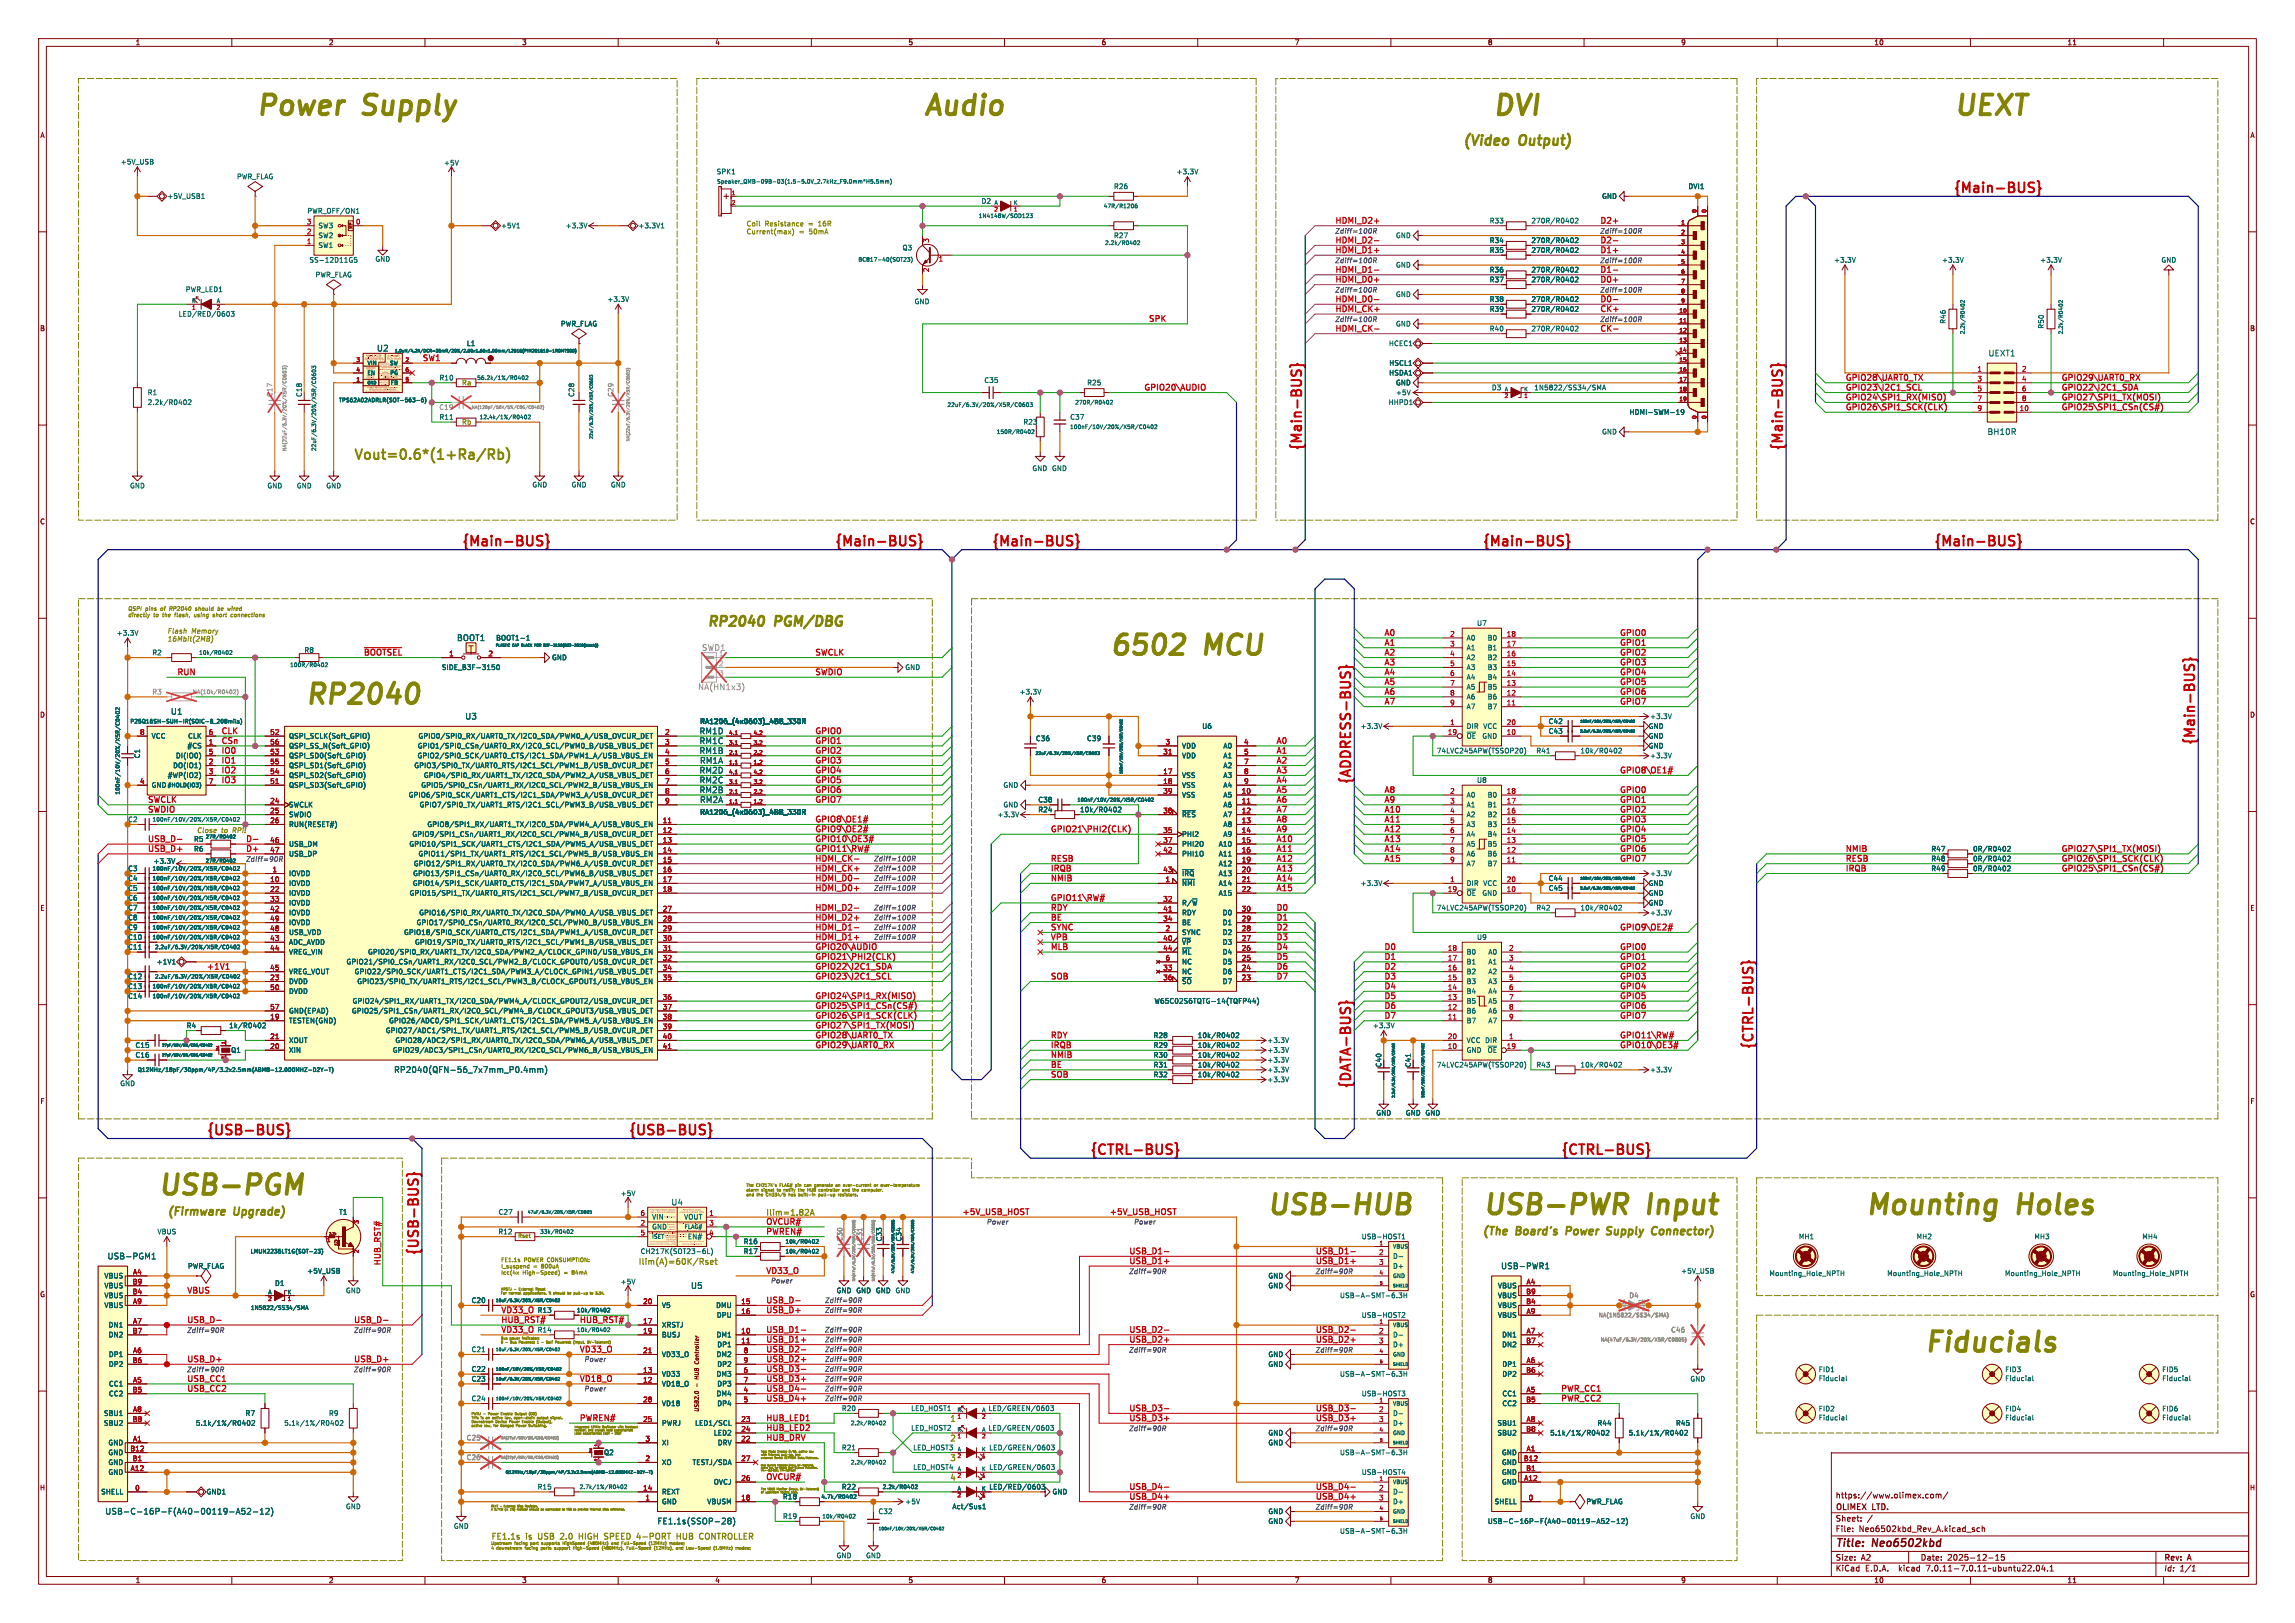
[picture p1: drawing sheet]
<svg xmlns="http://www.w3.org/2000/svg" width="297mm" height="210mm" viewBox="0 0 297 210" stroke-linecap="round" stroke-linejoin="round" font-family="sans-serif">
<defs><g id="words">
<g font-size="3.5" fill="#848400">
<text x="33" y="15.1">Power</text>
<text x="47.2" y="15.1">Supply</text>
<text x="119.4" y="15.1">Audio</text>
<text x="193" y="15.1">DVI</text>
<text x="252.7" y="15.1">UEXT</text>
<text x="143.5" y="85">6502</text>
<text x="156.1" y="85">MCU</text>
<text x="39.4" y="91.3">RP2040</text>
<text x="20.3" y="154.8">USB-PGM</text>
<text x="163.8" y="157.4">USB-HUB</text>
<text x="191.8" y="157.4">USB-PWR</text>
<text x="213.5" y="157.4">Input</text>
<text x="241.3" y="157.4">Mounting</text>
<text x="261.3" y="157.4">Holes</text>
<text x="248.9" y="175.1">Fiducials</text>
</g>
<g font-size="1.8" fill="#848400">
<text x="189.2" y="18.9">(Video</text>
<text x="196.8" y="18.9">Output)</text>
<text x="45.7" y="59.6">Vout=0.6*(1+Ra/Rb)</text>
<text x="91.4" y="81.2">RP2040</text>
<text x="100.5" y="81.2">PGM/DBG</text>
</g>
<g font-size="1.8" fill="#c20000">
<text x="252.7" y="25">{Main-BUS}</text>
<text x="168.6" y="58.4" transform="rotate(-90 168.6 58.4)">{Main-BUS}</text>
<text x="230.8" y="58.4" transform="rotate(-90 230.8 58.4)">{Main-BUS}</text>
<text x="59.7" y="70.8">{Main-BUS}</text>
<text x="107.9" y="70.8">{Main-BUS}</text>
<text x="128.3" y="70.8">{Main-BUS}</text>
<text x="191.8" y="70.8">{Main-BUS}</text>
<text x="250.2" y="70.8">{Main-BUS}</text>
<text x="284.1" y="96.5" transform="rotate(-90 284.1 96.5)">{Main-BUS}</text>
<text x="227" y="135.9" transform="rotate(-90 227 135.9)">{CTRL-BUS}</text>
<text x="26.7" y="147">{USB-BUS}</text>
<text x="81.3" y="147">{USB-BUS}</text>
<text x="141" y="149.5">{CTRL-BUS}</text>
<text x="201.9" y="149.5">{CTRL-BUS}</text>
<text x="54.3" y="162.6" transform="rotate(-90 54.3 162.6)">{USB-BUS}</text>
</g>
<g font-size="1.8" fill="#000084">
<text x="174.9" y="101.6" transform="rotate(-90 174.9 101.6)">{ADDRESS-BUS}</text>
<text x="174.9" y="141" transform="rotate(-90 174.9 141)">{DATA-BUS}</text>
</g>
<g font-size="1.4" fill="#848400">
<text x="21.6" y="157.4">(Firmware</text>
<text x="30.4" y="157.4">Upgrade)</text>
<text x="191.8" y="159.9">(The</text>
<text x="196.3" y="159.9">Board's</text>
<text x="203.4" y="159.9">Power</text>
<text x="209.2" y="159.9">Supply</text>
<text x="215.6" y="159.9">Connector)</text>
</g>
<g font-size="1.4" fill="#840000">
<text x="237.5" y="200.4">Title:</text>
<text x="242.3" y="200.4">Neo6502kbd</text>
</g>
<g font-size="1.1" fill="#c20000">
<text x="172.7" y="29">HDMI_D2+</text>
<text x="207" y="29">D2+</text>
<text x="172.7" y="35.3">HDMI_D1-</text>
<text x="172.7" y="32.8">HDMI_D1+</text>
<text x="172.7" y="31.5">HDMI_D2-</text>
<text x="207" y="31.5">D2-</text>
<text x="207" y="35.3">D1-</text>
<text x="207" y="32.8">D1+</text>
<text x="148.6" y="41.7">SPK</text>
<text x="172.7" y="36.6">HDMI_D0+</text>
<text x="172.7" y="40.4">HDMI_CK+</text>
<text x="172.7" y="39.2">HDMI_D0-</text>
<text x="207" y="36.6">D0+</text>
<text x="207" y="39.2">D0-</text>
<text x="207" y="40.4">CK+</text>
<text x="54.6" y="46.8">SW1</text>
<text x="172.7" y="43">HDMI_CK-</text>
<text x="207" y="43">CK-</text>
<text x="147.9" y="50.6">GPIO20\AUDIO</text>
<text x="238.8" y="51.9">GPIO24\SPI1_RX(MISO)</text>
<text x="238.8" y="49.3">GPIO28\UART0_TX</text>
<text x="238.8" y="50.6">GPIO23\I2C1_SCL</text>
<text x="238.8" y="53.1">GPIO26\SPI1_SCK(CLK)</text>
<text x="266.7" y="50.6">GPIO22\I2C1_SDA</text>
<text x="266.7" y="49.3">GPIO29\UART0_RX</text>
<text x="266.7" y="53.1">GPIO25\SPI1_CSn(CS#)</text>
<text x="266.7" y="51.9">GPIO27\SPI1_TX(MOSI)</text>
<text x="179.1" y="83.6">A1</text>
<text x="179.1" y="82.3">A0</text>
<text x="209.5" y="83.6">GPIO1</text>
<text x="209.5" y="82.3">GPIO0</text>
<text x="22.9" y="87.4">RUN</text>
<text x="47" y="84.9">~{BOOTSEL}</text>
<text x="105.4" y="84.9">SWCLK</text>
<text x="105.4" y="87.4">SWDIO</text>
<text x="179.1" y="88.7">A5</text>
<text x="179.1" y="87.4">A4</text>
<text x="179.1" y="90">A6</text>
<text x="179.1" y="86.1">A3</text>
<text x="179.1" y="84.9">A2</text>
<text x="209.5" y="84.9">GPIO2</text>
<text x="209.5" y="88.7">GPIO5</text>
<text x="209.5" y="90">GPIO6</text>
<text x="209.5" y="86.1">GPIO3</text>
<text x="209.5" y="87.4">GPIO4</text>
<text x="28.6" y="95">CLK</text>
<text x="105.4" y="95">GPIO0</text>
<text x="179.1" y="91.2">A7</text>
<text x="209.5" y="91.2">GPIO7</text>
<text x="28.6" y="101.4">IO3</text>
<text x="28.6" y="98.8">IO1</text>
<text x="28.6" y="100.1">IO2</text>
<text x="28.6" y="96.3">CSn</text>
<text x="28.6" y="97.6">IO0</text>
<text x="105.4" y="100.1">GPIO4</text>
<text x="105.4" y="101.4">GPIO5</text>
<text x="105.4" y="96.3">GPIO1</text>
<text x="105.4" y="98.8">GPIO3</text>
<text x="105.4" y="97.6">GPIO2</text>
<text x="165.1" y="101.4">A4</text>
<text x="165.1" y="98.8">A2</text>
<text x="165.1" y="100.1">A3</text>
<text x="165.1" y="97.6">A1</text>
<text x="165.1" y="96.3">A0</text>
<text x="209.5" y="100.1">GPIO8\OE1#</text>
<text x="19" y="105.2">SWDIO</text>
<text x="19" y="103.9">SWCLK</text>
<text x="105.4" y="107.7">GPIO9\OE2#</text>
<text x="105.4" y="102.7">GPIO6</text>
<text x="105.4" y="103.9">GPIO7</text>
<text x="105.4" y="106.5">GPIO8\OE1#</text>
<text x="135.9" y="107.7">GPIO21\PHI2(CLK)</text>
<text x="165.1" y="107.7">A9</text>
<text x="165.1" y="105.2">A7</text>
<text x="165.1" y="102.7">A5</text>
<text x="165.1" y="106.5">A8</text>
<text x="165.1" y="103.9">A6</text>
<text x="179.1" y="103.9">A9</text>
<text x="179.1" y="102.7">A8</text>
<text x="179.1" y="105.2">A10</text>
<text x="179.1" y="107.7">A12</text>
<text x="179.1" y="106.5">A11</text>
<text x="209.5" y="102.7">GPIO0</text>
<text x="209.5" y="103.9">GPIO1</text>
<text x="209.5" y="105.2">GPIO2</text>
<text x="209.5" y="106.5">GPIO3</text>
<text x="209.5" y="107.7">GPIO4</text>
<text x="19" y="110.3">USB_D+</text>
<text x="19" y="109">USB_D-</text>
<text x="31.7" y="110.3">D+</text>
<text x="31.7" y="109">D-</text>
<text x="105.4" y="110.3">GPIO11\RW#</text>
<text x="105.4" y="112.8">HDMI_CK+</text>
<text x="105.4" y="109">GPIO10\OE3#</text>
<text x="105.4" y="111.5">HDMI_CK-</text>
<text x="135.9" y="111.5">RESB</text>
<text x="135.9" y="112.8">IRQB</text>
<text x="165.1" y="110.3">A11</text>
<text x="165.1" y="111.5">A12</text>
<text x="165.1" y="109">A10</text>
<text x="165.1" y="112.8">A13</text>
<text x="179.1" y="111.5">A15</text>
<text x="179.1" y="110.3">A14</text>
<text x="179.1" y="109">A13</text>
<text x="209.5" y="109">GPIO5</text>
<text x="209.5" y="110.3">GPIO6</text>
<text x="209.5" y="111.5">GPIO7</text>
<text x="238.8" y="110.3">NMIB</text>
<text x="238.8" y="111.5">RESB</text>
<text x="238.8" y="112.8">IRQB</text>
<text x="266.7" y="110.3">GPIO27\SPI1_TX(MOSI)</text>
<text x="266.7" y="112.8">GPIO25\SPI1_CSn(CS#)</text>
<text x="266.7" y="111.5">GPIO26\SPI1_SCK(CLK)</text>
<text x="105.4" y="114.1">HDMI_D0-</text>
<text x="105.4" y="117.9">HDMI_D2-</text>
<text x="105.4" y="119.2">HDMI_D2+</text>
<text x="105.4" y="115.4">HDMI_D0+</text>
<text x="135.9" y="114.1">NMIB</text>
<text x="135.9" y="119.2">BE</text>
<text x="135.9" y="117.9">RDY</text>
<text x="135.9" y="116.6">GPIO11\RW#</text>
<text x="165.1" y="117.9">D0</text>
<text x="165.1" y="119.2">D1</text>
<text x="165.1" y="114.1">A14</text>
<text x="165.1" y="115.4">A15</text>
<text x="26.7" y="125.5">+1V1</text>
<text x="105.4" y="124.2">GPIO21\PHI2(CLK)</text>
<text x="105.4" y="125.5">GPIO22\I2C1_SDA</text>
<text x="105.4" y="123">GPIO20\AUDIO</text>
<text x="105.4" y="121.7">HDMI_D1+</text>
<text x="105.4" y="120.4">HDMI_D1-</text>
<text x="135.9" y="121.7">VPB</text>
<text x="135.9" y="120.4">SYNC</text>
<text x="135.9" y="123">MLB</text>
<text x="165.1" y="125.5">D6</text>
<text x="165.1" y="120.4">D2</text>
<text x="165.1" y="121.7">D3</text>
<text x="165.1" y="123">D4</text>
<text x="165.1" y="124.2">D5</text>
<text x="179.1" y="123">D0</text>
<text x="179.1" y="124.2">D1</text>
<text x="179.1" y="125.5">D2</text>
<text x="209.5" y="120.4">GPIO9\OE2#</text>
<text x="209.5" y="124.2">GPIO1</text>
<text x="209.5" y="123">GPIO0</text>
<text x="209.5" y="125.5">GPIO2</text>
<text x="105.4" y="129.3">GPIO24\SPI1_RX(MISO)</text>
<text x="105.4" y="126.8">GPIO23\I2C1_SCL</text>
<text x="105.4" y="131.9">GPIO26\SPI1_SCK(CLK)</text>
<text x="105.4" y="130.6">GPIO25\SPI1_CSn(CS#)</text>
<text x="135.9" y="126.8">SOB</text>
<text x="165.1" y="126.8">D7</text>
<text x="179.1" y="131.9">D7</text>
<text x="179.1" y="130.6">D6</text>
<text x="179.1" y="126.8">D3</text>
<text x="179.1" y="128.1">D4</text>
<text x="179.1" y="129.3">D5</text>
<text x="209.5" y="126.8">GPIO3</text>
<text x="209.5" y="129.3">GPIO5</text>
<text x="209.5" y="131.9">GPIO7</text>
<text x="209.5" y="130.6">GPIO6</text>
<text x="209.5" y="128.1">GPIO4</text>
<text x="105.4" y="135.7">GPIO29\UART0_RX</text>
<text x="105.4" y="134.4">GPIO28\UART0_TX</text>
<text x="105.4" y="133.1">GPIO27\SPI1_TX(MOSI)</text>
<text x="135.9" y="135.7">IRQB</text>
<text x="135.9" y="134.4">RDY</text>
<text x="135.9" y="136.9">NMIB</text>
<text x="209.5" y="135.7">GPIO10\OE3#</text>
<text x="209.5" y="134.4">GPIO11\RW#</text>
<text x="135.9" y="138.2">BE</text>
<text x="135.9" y="139.5">SOB</text>
<text x="99.1" y="159.8">PWREN#</text>
<text x="99.1" y="158.5">OVCUR#</text>
<text x="124.5" y="157.3">+5V_USB_HOST</text>
<text x="143.5" y="157.3">+5V_USB_HOST</text>
<text x="24.1" y="167.4">VBUS</text>
<text x="49.3" y="163.8" transform="rotate(-90 49.3 163.8)">HUB_RST#</text>
<text x="99.1" y="164.9">VD33_O</text>
<text x="146" y="163.6">USB_D1+</text>
<text x="146" y="162.3">USB_D1-</text>
<text x="170.2" y="162.3">USB_D1-</text>
<text x="170.2" y="163.6">USB_D1+</text>
<text x="24.1" y="171.2">USB_D-</text>
<text x="45.7" y="171.2">USB_D-</text>
<text x="64.8" y="170">VD33_O</text>
<text x="64.8" y="171.2">HUB_RST#</text>
<text x="74.9" y="171.2">HUB_RST#</text>
<text x="99.1" y="172.5">USB_D1-</text>
<text x="99.1" y="168.7">USB_D-</text>
<text x="99.1" y="173.8">USB_D1+</text>
<text x="99.1" y="170">USB_D+</text>
<text x="146" y="172.5">USB_D2-</text>
<text x="146" y="173.8">USB_D2+</text>
<text x="170.2" y="172.5">USB_D2-</text>
<text x="170.2" y="173.8">USB_D2+</text>
<text x="24.1" y="178.9">USB_CC1</text>
<text x="24.1" y="176.3">USB_D+</text>
<text x="45.7" y="176.3">USB_D+</text>
<text x="74.9" y="175">VD33_O</text>
<text x="74.9" y="178.9">VD18_O</text>
<text x="99.1" y="176.3">USB_D2+</text>
<text x="99.1" y="177.6">USB_D3-</text>
<text x="99.1" y="178.9">USB_D3+</text>
<text x="99.1" y="175">USB_D2-</text>
<text x="24.1" y="180.1">USB_CC2</text>
<text x="74.9" y="183.9">PWREN#</text>
<text x="99.1" y="185.2">HUB_LED2</text>
<text x="99.1" y="180.1">USB_D4-</text>
<text x="99.1" y="183.9">HUB_LED1</text>
<text x="99.1" y="181.4">USB_D4+</text>
<text x="146" y="182.7">USB_D3-</text>
<text x="146" y="183.9">USB_D3+</text>
<text x="170.2" y="182.7">USB_D3-</text>
<text x="170.2" y="183.9">USB_D3+</text>
<text x="201.9" y="181.4">PWR_CC2</text>
<text x="201.9" y="180.1">PWR_CC1</text>
<text x="99.1" y="186.5">HUB_DRV</text>
<text x="99.1" y="191.6">OVCUR#</text>
<text x="146" y="194.1">USB_D4+</text>
<text x="146" y="192.8">USB_D4-</text>
<text x="170.2" y="194.1">USB_D4+</text>
<text x="170.2" y="192.8">USB_D4-</text>
</g>
<g font-size="1.1" fill="#006464">
<text x="48.7" y="45.6">U2</text>
<text x="257.3" y="46.2">UEXT1</text>
<text x="257.2" y="56.4">BH10R</text>
<text x="59.1" y="83">BOOT1</text>
<text x="22.1" y="92.6">U1</text>
<text x="60.2" y="93.2">U3</text>
<text x="90.5" y="95.1">RM1D</text>
<text x="90.5" y="100.2">RM2D</text>
<text x="90.5" y="96.4">RM1C</text>
<text x="90.5" y="97.7">RM1B</text>
<text x="90.5" y="101.5">RM2C</text>
<text x="90.5" y="98.9">RM1A</text>
<text x="90.5" y="102.7">RM2B</text>
<text x="90.5" y="104">RM2A</text>
<text x="50.9" y="138.9">RP2040(QFN-56_7x7mm_P0.4mm)</text>
<text x="86.8" y="156.1">U4</text>
<text x="13.9" y="163.1">USB-PGM1</text>
<text x="89.4" y="166.9">U5</text>
<text x="194.2" y="164.3">USB-PWR1</text>
<text x="13.6" y="196.1">USB-C-16P-F(A40-00119-A52-12)</text>
<text x="85" y="197.3">FE1.1s(SSOP-28)</text>
</g>
<g font-size="1.1" fill="#989898">
<text x="90.3" y="89.4">NA(HN1x3)</text>
<text x="90.8" y="84.3">SWD1</text>
</g>
<g font-size="1.1" fill="#848400">
<text x="99.1" y="157.4">Ilim=1.82A</text>
<text x="82.5" y="163.7">Ilim(A)=60K/Rset</text>
<text x="64.8" y="172.5">VD33_O</text>
<text x="122.9" y="184">1</text>
<text x="122.9" y="186.6">2</text>
<text x="122.9" y="191.6">4</text>
<text x="122.9" y="189.1">3</text>
<text x="63.5" y="199.3">FE1.1s</text>
<text x="68.2" y="199.3">is</text>
<text x="70" y="199.3">USB</text>
<text x="73.2" y="199.3">2.0</text>
<text x="75.9" y="199.3">HIGH</text>
<text x="79.5" y="199.3">SPEED</text>
<text x="84" y="199.3">4-PORT</text>
<text x="89.5" y="199.3">HUB</text>
<text x="92.7" y="199.3">CONTROLLER</text>
</g>
<g font-size="1" fill="#840000">
<text x="237.5" y="197">Sheet:</text>
<text x="237.5" y="195.6">OLIMEX</text>
<text x="237.5" y="194">https://www.olimex.com/</text>
<text x="242.4" y="195.6">LTD.</text>
<text x="237.5" y="203.4">KiCad</text>
<text x="237.5" y="202">Size:</text>
<text x="237.5" y="198.3">File:</text>
<text x="240.5" y="198.3">Neo6502kbd_Rev_A.kicad_sch</text>
<text x="240.8" y="202">A2</text>
<text x="241.4" y="203.4">E.D.A.</text>
<text x="245.8" y="203.4">kicad</text>
<text x="248.5" y="202">Date:</text>
<text x="249.4" y="203.4">7.0.11-7.0.11~ubuntu22.04.1</text>
<text x="252" y="202">2025-12-15</text>
<text x="280" y="202.1">Rev:</text>
<text x="280" y="203.4">Id:</text>
<text x="282" y="203.4">1/1</text>
<text x="283.2" y="202.1">A</text>
</g>
<g font-size=".9" fill="#840000">
<text x="17.5" y="5.9">1</text>
<text x="42.5" y="5.9">2</text>
<text x="67.5" y="5.9">3</text>
<text x="92.5" y="5.9">4</text>
<text x="117.5" y="5.9">5</text>
<text x="142.5" y="5.9">6</text>
<text x="167.5" y="5.9">7</text>
<text x="192.5" y="5.9">8</text>
<text x="217.5" y="5.9">9</text>
<text x="242.5" y="5.9">10</text>
<text x="267.5" y="5.9">11</text>
<text x="5.2" y="17.9">A</text>
<text x="291.2" y="17.9">A</text>
<text x="5.1" y="42.9">B</text>
<text x="291.1" y="42.9">B</text>
<text x="5.1" y="67.9">C</text>
<text x="291.1" y="67.9">C</text>
<text x="5.1" y="92.9">D</text>
<text x="291.1" y="92.9">D</text>
<text x="5.2" y="117.9">E</text>
<text x="291.2" y="117.9">E</text>
<text x="5.2" y="142.9">F</text>
<text x="178.9" y="138.2" transform="rotate(-90 178.9 138.2)">C40</text>
<text x="182.7" y="138.2" transform="rotate(-90 182.7 138.2)">C41</text>
<text x="291.2" y="142.9">F</text>
<text x="5.1" y="167.9">G</text>
<text x="291.1" y="167.9">G</text>
<text x="5.1" y="192.9">H</text>
<text x="291.1" y="192.9">H</text>
<text x="17.5" y="204.9">1</text>
<text x="42.5" y="204.9">2</text>
<text x="67.5" y="204.9">3</text>
<text x="92.5" y="204.9">4</text>
<text x="117.5" y="204.9">5</text>
<text x="142.5" y="204.9">6</text>
<text x="167.5" y="204.9">7</text>
<text x="192.5" y="204.9">8</text>
<text x="217.5" y="204.9">9</text>
<text x="242.5" y="204.9">10</text>
<text x="267.5" y="204.9">11</text>
</g>
<g font-size=".9" fill="#006464">
<text x="15.6" y="21.4">+5V_USB</text>
<text x="30.6" y="23.3">PWR_FLAG</text>
<text x="57.4" y="21.5">+5V</text>
<text x="92.7" y="22.7">SPK1</text>
<text x="152.2" y="22.7">+3.3V</text>
<text x="21.6" y="25.8">+5V_USB1</text>
<text x="39.7" y="27.7">PWR_OFF/ON1</text>
<text x="41.1" y="29.6">SW3</text>
<text x="64.8" y="29.6">+5V1</text>
<text x="73.1" y="29.6">+3.3V</text>
<text x="82.6" y="29.6">+3.3V1</text>
<text x="127" y="26.5">D2</text>
<text x="144.1" y="24.6">R26</text>
<text x="192.7" y="29">R33</text>
<text x="198.1" y="29">270R/R0402</text>
<text x="207.3" y="25.8">GND</text>
<text x="218.4" y="24.6">DVI1</text>
<text x="40" y="34.1">SS-12D11G5</text>
<text x="40.8" y="36">PWR_FLAG</text>
<text x="41.1" y="32.2">SW1</text>
<text x="41.1" y="30.9">SW2</text>
<text x="48.5" y="34">GND</text>
<text x="116.7" y="32.5">Q3</text>
<text x="144.1" y="30.9">R27</text>
<text x="180.6" y="30.9">GND</text>
<text x="180.6" y="34.7">GND</text>
<text x="192.7" y="32.8">R35</text>
<text x="192.7" y="31.5">R34</text>
<text x="192.7" y="35.4">R36</text>
<text x="198.1" y="32.8">270R/R0402</text>
<text x="198.1" y="31.5">270R/R0402</text>
<text x="198.1" y="35.4">270R/R0402</text>
<text x="237.3" y="34.1">+3.3V</text>
<text x="251.3" y="34.1">+3.3V</text>
<text x="264" y="34.1">+3.3V</text>
<text x="279.7" y="34.1">GND</text>
<text x="23.1" y="41.1">LED/RED/0603</text>
<text x="24" y="37.9">PWR_LED1</text>
<text x="78.5" y="39.2">+3.3V</text>
<text x="118.3" y="39.5">GND</text>
<text x="180.6" y="38.5">GND</text>
<text x="192.7" y="40.4">R39</text>
<text x="192.7" y="39.2">R38</text>
<text x="192.7" y="36.6">R37</text>
<text x="198.1" y="40.4">270R/R0402</text>
<text x="198.1" y="39.2">270R/R0402</text>
<text x="198.1" y="36.6">270R/R0402</text>
<text x="251.9" y="42" transform="rotate(-90 251.9 42)">R46</text>
<text x="60.3" y="44.9">L1</text>
<text x="72.5" y="42.3">PWR_FLAG</text>
<text x="179.7" y="44.9">HCEC1</text>
<text x="179.7" y="47.4">HSCL1</text>
<text x="180.6" y="42.3">GND</text>
<text x="192.7" y="43">R40</text>
<text x="198.1" y="43">270R/R0402</text>
<text x="264.6" y="42.6" transform="rotate(-90 264.6 42.6)">R50</text>
<text x="19.1" y="51.2">R1</text>
<text x="19.1" y="52.5">2.2k/R0402</text>
<text x="39.2" y="51.4" transform="rotate(-90 39.2 51.4)">C18</text>
<text x="56.8" y="49.3">R10</text>
<text x="74.4" y="51.4" transform="rotate(-90 74.4 51.4)">C28</text>
<text x="127.3" y="49.6">C35</text>
<text x="140.6" y="50">R25</text>
<text x="179.6" y="52.5">HHPD1</text>
<text x="179.7" y="48.7">HSDA1</text>
<text x="180.6" y="51.2">+5V</text>
<text x="180.6" y="50">GND</text>
<text x="193" y="50.6">D3</text>
<text x="198.5" y="50.6">1N5822/SS34/SMA</text>
<text x="210.8" y="53.8">HDMI-SWM-19</text>
<text x="56.8" y="54.4">R11</text>
<text x="132.4" y="55">R23</text>
<text x="138.4" y="54.4">C37</text>
<text x="207.3" y="56.3">GND</text>
<text x="16.8" y="63.3">GND</text>
<text x="34.5" y="63.3">GND</text>
<text x="38.4" y="63.3">GND</text>
<text x="42.2" y="63.3">GND</text>
<text x="68.8" y="63.2">GND</text>
<text x="73.9" y="63.2">GND</text>
<text x="79" y="63.2">GND</text>
<text x="133.5" y="61">GND GND</text>
<text x="15" y="82.3">+3.3V</text>
<text x="64.1" y="83">BOOT1-1</text>
<text x="189.7" y="83">A0</text>
<text x="191.1" y="81.1">U7</text>
<text x="192.5" y="83">B0</text>
<text x="19.6" y="84.9">R2</text>
<text x="39.3" y="84.6">R8</text>
<text x="57.1" y="86.8">SIDE_B3F-3150</text>
<text x="71.4" y="85.5">GND</text>
<text x="117.1" y="86.8">GND</text>
<text x="131.9" y="90">+3.3V</text>
<text x="189.7" y="84.3">A1</text>
<text x="189.7" y="85.5">A2</text>
<text x="189.7" y="86.8">A3</text>
<text x="189.7" y="88.1">A4</text>
<text x="189.7" y="89.3">A5</text>
<text x="192.5" y="89.3">B5</text>
<text x="192.5" y="88.1">B4</text>
<text x="192.5" y="86.8">B3</text>
<text x="192.5" y="85.5">B2</text>
<text x="192.5" y="84.3">B1</text>
<text x="19.6" y="95.7">VCC</text>
<text x="24.3" y="95.7">CLK</text>
<text x="37.3" y="95.7">QSPI_SCLK(Soft_GPIO)</text>
<text x="54.1" y="95.7">GPIO0/SPI0_RX/UART0_TX/I2C0_SDA/PWM0_A/USB_OVCUR_DET</text>
<text x="90.6" y="93.8">RA1206_(4x0603)_4B8_330R</text>
<text x="134" y="96">C36</text>
<text x="140.6" y="96">C39</text>
<text x="155.5" y="94.4">U6</text>
<text x="176" y="94.4">+3.3V</text>
<text x="189.7" y="94.4">DIR</text>
<text x="189.7" y="95.7">~{OE}GND</text>
<text x="189.7" y="90.6">A6</text>
<text x="189.7" y="91.9">A7</text>
<text x="191.9" y="94.4">VCC</text>
<text x="192.5" y="91.9">B7</text>
<text x="192.5" y="90.6">B6</text>
<text x="200.3" y="93.8">C42</text>
<text x="200.3" y="95">C43</text>
<text x="213.3" y="94.4">GND</text>
<text x="213.3" y="95.7">GND</text>
<text x="213.5" y="93.1">+3.3V</text>
<text x="18.2" y="98.2" transform="rotate(-90 18.2 98.2)">C1</text>
<text x="21.6" y="100.8">#WP(IO2)</text>
<text x="22.3" y="99.5">DO(IO1)</text>
<text x="22.7" y="98.2">DI(IO0)</text>
<text x="24.2" y="97">#CS</text>
<text x="37.3" y="98.2">QSPI_SD0(Soft_GPIO)</text>
<text x="37.3" y="100.8">QSPI_SD2(Soft_GPIO)</text>
<text x="37.3" y="99.5">QSPI_SD1(Soft_GPIO)</text>
<text x="37.3" y="97">QSPI_SS_N(Soft_GPIO)</text>
<text x="53.5" y="99.5">GPIO3/SPI0_TX/UART0_RTS/I2C1_SCL/PWM1_B/USB_OVCUR_DET</text>
<text x="54" y="98.2">GPIO2/SPI0_SCK/UART0_CTS/I2C1_SDA/PWM1_A/USB_VBUS_EN</text>
<text x="54" y="97">GPIO1/SPI0_CSn/UART0_RX/I2C0_SCL/PWM0_B/USB_VBUS_DET</text>
<text x="54.8" y="100.8">GPIO4/SPI0_RX/UART1_TX/I2C0_SDA/PWM2_A/USB_VBUS_DET</text>
<text x="152.9" y="100.8">VSS</text>
<text x="152.9" y="97">VDD</text>
<text x="152.9" y="98.2">VDD</text>
<text x="158.3" y="97">A0</text>
<text x="158.3" y="98.2">A1</text>
<text x="158.3" y="99.5">A2</text>
<text x="158.3" y="100.8">A3</text>
<text x="185.9" y="97.6">74LVC245APW(TSSOP20)</text>
<text x="191.1" y="101.4">U8</text>
<text x="198.8" y="97.6">R41</text>
<text x="204.5" y="97.6">10k/R0402</text>
<text x="213.3" y="97">GND</text>
<text x="213.5" y="98.2">+3.3V</text>
<text x="19.6" y="102">GND</text>
<text x="28.7" y="107.8">to</text>
<text x="30.4" y="107.8">RPi!</text>
<text x="37.3" y="104.6">SWCLK</text>
<text x="37.3" y="105.8">SWDIO</text>
<text x="37.3" y="107.1">RUN(RESET#)</text>
<text x="37.3" y="102">QSPI_SD3(Soft_GPIO)</text>
<text x="52.8" y="103.3">GPIO6/SPI0_SCK/UART1_CTS/I2C1_SDA/PWM3_A/USB_OVCUR_DET</text>
<text x="54.2" y="104.6">GPIO7/SPI0_TX/UART1_RTS/I2C1_SCL/PWM3_B/USB_VBUS_DET</text>
<text x="54.5" y="102">GPIO5/SPI0_CSn/UART1_RX/I2C0_SCL/PWM2_B/USB_VBUS_EN</text>
<text x="55.2" y="107.1">GPIO8/SPI1_RX/UART1_TX/I2C0_SDA/PWM4_A/USB_VBUS_EN</text>
<text x="90.6" y="105.5">RA1206_(4x0603)_4B8_330R</text>
<text x="129" y="105.8">+3.3V</text>
<text x="129.8" y="102">GND</text>
<text x="129.8" y="104.6">GND</text>
<text x="134.3" y="103.9">C38</text>
<text x="134.3" y="105.2">R24</text>
<text x="139.7" y="105.2">10k/R0402</text>
<text x="152.9" y="102">VSS</text>
<text x="152.9" y="105.8">~{RES}</text>
<text x="152.9" y="103.3">VSS</text>
<text x="158.3" y="103.3">A5</text>
<text x="158.3" y="104.6">A6</text>
<text x="158.3" y="105.8">A7</text>
<text x="158.3" y="107.1">A8</text>
<text x="158.3" y="102">A4</text>
<text x="189.7" y="103.3">A0</text>
<text x="189.7" y="104.6">A1</text>
<text x="189.7" y="105.8">A2</text>
<text x="189.7" y="107.1">A3</text>
<text x="192.5" y="107.1">B3</text>
<text x="192.5" y="105.8">B2</text>
<text x="192.5" y="104.6">B1</text>
<text x="192.5" y="103.3">B0</text>
<text x="16.5" y="112.8">C3</text>
<text x="19.8" y="111.9">+3.3V</text>
<text x="25" y="109">R5</text>
<text x="25" y="110.3">R6</text>
<text x="37.3" y="113.5">IOVDD</text>
<text x="37.3" y="109.7">USB_DM</text>
<text x="37.3" y="110.9">USB_DP</text>
<text x="52.9" y="109.7">GPIO10/SPI1_SCK/UART1_CTS/I2C1_SDA/PWM5_A/USB_VBUS_DET</text>
<text x="53.3" y="108.4">GPIO9/SPI1_CSn/UART1_RX/I2C0_SCL/PWM4_B/USB_OVCUR_DET</text>
<text x="53.4" y="113.5">GPIO13/SPI1_CSn/UART0_RX/I2C0_SCL/PWM6_B/USB_VBUS_DET</text>
<text x="53.5" y="112.2">GPIO12/SPI1_RX/UART0_TX/I2C0_SDA/PWM6_A/USB_OVCUR_DET</text>
<text x="54.1" y="110.9">GPIO11/SPI1_TX/UART1_RTS/I2C1_SCL/PWM5_B/USB_VBUS_EN</text>
<text x="152.9" y="108.4">PHI2</text>
<text x="152.9" y="109.7">PHI2O</text>
<text x="152.9" y="110.9">PHI1O</text>
<text x="152.9" y="113.5">~{IRQ}</text>
<text x="157.7" y="109.7">A10</text>
<text x="157.7" y="110.9">A11</text>
<text x="157.7" y="112.2">A12</text>
<text x="157.7" y="113.5">A13</text>
<text x="158.3" y="108.4">A9</text>
<text x="189.7" y="108.4">A4</text>
<text x="189.7" y="109.7">A5</text>
<text x="189.7" y="110.9">A6</text>
<text x="189.7" y="112.2">A7</text>
<text x="192.5" y="112.2">B7</text>
<text x="192.5" y="110.9">B6</text>
<text x="192.5" y="109.7">B5</text>
<text x="192.5" y="108.4">B4</text>
<text x="213.5" y="113.5">+3.3V</text>
<text x="249.9" y="112.8">R49</text>
<text x="249.9" y="111.6">R48</text>
<text x="249.9" y="110.3">R47</text>
<text x="255.3" y="112.8">0R/R0402</text>
<text x="255.3" y="111.6">0R/R0402</text>
<text x="255.3" y="110.3">0R/R0402</text>
<text x="16.5" y="119.2">C8</text>
<text x="16.5" y="114.1">C4</text>
<text x="16.5" y="115.4">C5</text>
<text x="16.5" y="116.6">C6</text>
<text x="16.5" y="117.9">C7</text>
<text x="37.3" y="114.7">IOVDD</text>
<text x="37.3" y="116">IOVDD</text>
<text x="37.3" y="117.3">IOVDD</text>
<text x="37.3" y="118.5">IOVDD</text>
<text x="37.3" y="119.8">IOVDD</text>
<text x="52.9" y="116">GPIO15/SPI1_TX/UART0_RTS/I2C1_SCL/PWM7_B/USB_OVCUR_DET</text>
<text x="53.4" y="114.7">GPIO14/SPI1_SCK/UART0_CTS/I2C1_SDA/PWM7_A/USB_VBUS_EN</text>
<text x="53.8" y="119.8">GPIO17/SPI0_CSn/UART0_RX/I2C0_SCL/PWM0_B/USB_VBUS_EN</text>
<text x="54.2" y="118.5">GPIO16/SPI0_RX/UART0_TX/I2C0_SDA/PWM0_A/USB_VBUS_DET</text>
<text x="152.9" y="114.7">~{NMI}</text>
<text x="152.9" y="117.3">R/~{W}</text>
<text x="152.9" y="119.8">BE</text>
<text x="152.9" y="118.5">RDY</text>
<text x="157.7" y="114.7">A14</text>
<text x="157.7" y="116">A15</text>
<text x="158.2" y="119.8">D1</text>
<text x="158.2" y="118.5">D0</text>
<text x="176" y="114.7">+3.3V</text>
<text x="185.9" y="117.9">74LVC245APW(TSSOP20)</text>
<text x="189.7" y="114.7">DIR</text>
<text x="189.7" y="116">~{OE}GND</text>
<text x="191.9" y="114.7">VCC</text>
<text x="198.8" y="117.9">R42</text>
<text x="200.3" y="114.1">C44</text>
<text x="200.3" y="115.4">C45</text>
<text x="204.5" y="117.9">10k/R0402</text>
<text x="213.3" y="116">GND</text>
<text x="213.3" y="117.3">GND</text>
<text x="213.3" y="114.7">GND</text>
<text x="213.5" y="118.5">+3.3V</text>
<text x="16.5" y="120.4">C9</text>
<text x="16.5" y="121.7">C10</text>
<text x="16.5" y="123">C11</text>
<text x="20.2" y="124.9">+1V1</text>
<text x="37.3" y="122.4">ADC_AVDD</text>
<text x="37.3" y="123.6">VREG_VIN</text>
<text x="37.3" y="121.1">USB_VDD</text>
<text x="44.8" y="124.9">GPIO21/SPI0_CSn/UART1_RX/I2C0_SCL/PWM2_B/CLOCK_GPOUT0/USB_OVCUR_DET</text>
<text x="47.6" y="123.6">GPIO20/SPI0_RX/UART1_TX/I2C0_SDA/PWM2_A/CLOCK_GPIN0/USB_VBUS_EN</text>
<text x="52.2" y="121.1">GPIO18/SPI0_SCK/UART0_CTS/I2C1_SDA/PWM1_A/USB_OVCUR_DET</text>
<text x="53.6" y="122.4">GPIO19/SPI0_TX/UART0_RTS/I2C1_SCL/PWM1_B/USB_VBUS_DET</text>
<text x="152.9" y="121.1">SYNC</text>
<text x="152.9" y="122.4">~{VP}</text>
<text x="152.9" y="123.6">~{ML}</text>
<text x="152.9" y="124.9">NC</text>
<text x="158.2" y="124.9">D5</text>
<text x="158.2" y="123.6">D4</text>
<text x="158.2" y="122.4">D3</text>
<text x="158.2" y="121.1">D2</text>
<text x="189.7" y="124.9">B1</text>
<text x="189.7" y="123.6">B0</text>
<text x="191.1" y="121.7">U9</text>
<text x="192.6" y="123.6">A0</text>
<text x="192.6" y="124.9">A1</text>
<text x="16.5" y="128.1">C13</text>
<text x="16.5" y="129.3">C14</text>
<text x="16.5" y="126.8">C12</text>
<text x="37.3" y="127.4">DVDD</text>
<text x="37.3" y="126.2">VREG_VOUT</text>
<text x="37.3" y="128.7">DVDD</text>
<text x="37.3" y="131.2">GND(EPAD)</text>
<text x="45.5" y="131.2">GPIO25/SPI1_CSn/UART1_RX/I2C0_SCL/PWM4_B/CLOCK_GPOUT3/USB_VBUS_DET</text>
<text x="45.6" y="130">GPIO24/SPI1_RX/UART1_TX/I2C0_SDA/PWM4_A/CLOCK_GPOUT2/USB_OVCUR_DET</text>
<text x="45.8" y="126.2">GPIO22/SPI0_SCK/UART1_CTS/I2C1_SDA/PWM3_A/CLOCK_GPIN1/USB_VBUS_DET</text>
<text x="46.2" y="127.4">GPIO23/SPI0_TX/UART1_RTS/I2C1_SCL/PWM3_B/CLOCK_GPOUT1/USB_VBUS_EN</text>
<text x="149.3" y="130">W65C02S6TQTG-14(TQFP44)</text>
<text x="152.9" y="126.2">NC</text>
<text x="152.9" y="127.4">~{SO}</text>
<text x="158.2" y="127.4">D7</text>
<text x="158.2" y="126.2">D6</text>
<text x="189.7" y="131.2">B6</text>
<text x="189.7" y="130">B5</text>
<text x="189.7" y="128.7">B4</text>
<text x="189.7" y="127.4">B3</text>
<text x="189.7" y="126.2">B2</text>
<text x="192.6" y="126.2">A2</text>
<text x="192.6" y="127.4">A3</text>
<text x="192.6" y="128.7">A4</text>
<text x="192.6" y="130">A5</text>
<text x="192.6" y="131.2">A6</text>
<text x="17.5" y="137">C16</text>
<text x="17.5" y="135.7">C15</text>
<text x="24.1" y="133.1">R4</text>
<text x="29.6" y="133.1">1k/R0402</text>
<text x="29.8" y="136.3">Q1</text>
<text x="37.3" y="132.5">TESTEN(GND)</text>
<text x="37.3" y="136.3">XIN</text>
<text x="37.3" y="135.1">XOUT</text>
<text x="49.9" y="133.8">GPIO27/ADC1/SPI1_TX/UART1_RTS/I2C1_SCL/PWM5_B/USB_OVCUR_DET</text>
<text x="50.3" y="132.5">GPIO26/ADC0/SPI1_SCK/UART1_CTS/I2C1_SDA/PWM5_A/USB_VBUS_EN</text>
<text x="50.8" y="136.3">GPIO29/ADC3/SPI1_CSn/UART0_RX/I2C0_SCL/PWM6_B/USB_VBUS_EN</text>
<text x="51.1" y="135.1">GPIO28/ADC2/SPI1_RX/UART0_TX/I2C0_SDA/PWM6_A/USB_VBUS_DET</text>
<text x="149.2" y="134.4">R28</text>
<text x="149.2" y="135.7">R29</text>
<text x="149.2" y="137">R30</text>
<text x="154.9" y="134.4">10k/R0402</text>
<text x="154.9" y="135.7">10k/R0402</text>
<text x="154.9" y="137">10k/R0402</text>
<text x="163.9" y="135.1">+3.3V</text>
<text x="163.9" y="136.3">+3.3V</text>
<text x="163.9" y="137.6">+3.3V</text>
<text x="177.6" y="133.1">+3.3V</text>
<text x="189.7" y="136.3">GND</text>
<text x="189.7" y="132.5">B7</text>
<text x="189.7" y="135.1">VCC DIR</text>
<text x="192.5" y="136.3">~{OE}</text>
<text x="192.6" y="132.5">A7</text>
<text x="15.5" y="140.6">GND</text>
<text x="149.2" y="138.2">R31</text>
<text x="149.2" y="139.5">R32</text>
<text x="154.9" y="138.2">10k/R0402</text>
<text x="154.9" y="139.5">10k/R0402</text>
<text x="163.9" y="138.9">+3.3V</text>
<text x="163.9" y="140.1">+3.3V</text>
<text x="185.9" y="138.2">74LVC245APW(TSSOP20)</text>
<text x="198.8" y="138.2">R43</text>
<text x="204.5" y="138.2">10k/R0402</text>
<text x="213.5" y="138.9">+3.3V</text>
<text x="178.1" y="144.4">GND</text>
<text x="181.9" y="144.4">GND GND</text>
<text x="80.3" y="154.9">+5V</text>
<text x="20.3" y="159.8">VBUS</text>
<text x="43.8" y="157.3">T1</text>
<text x="64.4" y="159.8">R12</text>
<text x="64.5" y="157.3">C27</text>
<text x="84.3" y="159.2">GND</text>
<text x="84.3" y="157.9">VIN</text>
<text x="88.5" y="157.9">VOUT</text>
<text x="89" y="160.5">EN#</text>
<text x="96.2" y="161.1">R16</text>
<text x="114.2" y="160.7" transform="rotate(-90 114.2 160.7)">C33</text>
<text x="116.8" y="160.7" transform="rotate(-90 116.8 160.7)">C34</text>
<text x="176.2" y="160.5">USB-HOST1</text>
<text x="232.7" y="160.5">MH1</text>
<text x="248" y="160.5">MH2</text>
<text x="263.2" y="160.5">MH3</text>
<text x="277.2" y="160.5">MH4</text>
<text x="13.5" y="165.5">VBUS</text>
<text x="13.5" y="166.8">VBUS</text>
<text x="24.3" y="164.3">PWR_FLAG</text>
<text x="35.5" y="166.5">D1</text>
<text x="39.7" y="164.9">+5V_USB</text>
<text x="44.7" y="167.4">GND</text>
<text x="80.3" y="166.3">+5V</text>
<text x="96.2" y="162.4">R17</text>
<text x="108.2" y="167.4">GND GND GND GND</text>
<text x="108.2" y="167.4">GND GND GND</text>
<text x="164.1" y="166.8">GND</text>
<text x="164.1" y="165.5">GND</text>
<text x="180.2" y="163">D-</text>
<text x="180.2" y="164.3">D+</text>
<text x="193.8" y="166.8">VBUS</text>
<text x="217.5" y="164.9">+5V_USB</text>
<text x="228.9" y="165.2">Mounting_Hole_NPTH</text>
<text x="244.2" y="165.2">Mounting_Hole_NPTH</text>
<text x="259.4" y="165.2">Mounting_Hole_NPTH</text>
<text x="273.4" y="165.2">Mounting_Hole_NPTH</text>
<text x="13.5" y="169.3">VBUS</text>
<text x="13.5" y="168.1">VBUS</text>
<text x="14" y="171.9">DN1</text>
<text x="14" y="173.2">DN2</text>
<text x="61" y="168.7">C20</text>
<text x="69.5" y="170">R13</text>
<text x="69.5" y="172.5">R14</text>
<text x="85.6" y="171.9">XRSTJ</text>
<text x="85.6" y="173.2">BUSJ</text>
<text x="85.6" y="169.3">V5</text>
<text x="92.6" y="169.3">DMU</text>
<text x="92.7" y="173.2">DM1</text>
<text x="92.7" y="170.6">DPU</text>
<text x="173.3" y="168.1">USB-A-SMT-6.3H</text>
<text x="176.2" y="170.6">USB-HOST2</text>
<text x="180.2" y="173.2">D-</text>
<text x="193.8" y="170.6">VBUS</text>
<text x="193.8" y="169.3">VBUS</text>
<text x="193.8" y="168.1">VBUS</text>
<text x="194.3" y="173.2">DN1</text>
<text x="14" y="179.5">CC1</text>
<text x="14" y="175.7">DP1</text>
<text x="14" y="177">DP2</text>
<text x="61" y="175.1">C21</text>
<text x="61" y="178.9">C23</text>
<text x="61" y="177.6">C22</text>
<text x="85.6" y="179.5">VD18_O</text>
<text x="85.6" y="178.2">VD33</text>
<text x="85.6" y="175.7">VD33_O</text>
<text x="92.7" y="178.2">DM3</text>
<text x="92.7" y="175.7">DM2</text>
<text x="92.8" y="174.4">DP1</text>
<text x="92.8" y="179.5">DP3</text>
<text x="92.8" y="177">DP2</text>
<text x="164.1" y="177">GND</text>
<text x="164.1" y="175.7">GND</text>
<text x="173.3" y="178.2">USB-A-SMT-6.3H</text>
<text x="180.2" y="174.4">D+</text>
<text x="194.3" y="174.4">DN2</text>
<text x="194.4" y="177">DP1</text>
<text x="194.4" y="178.2">DP2</text>
<text x="218.7" y="178.9">GND</text>
<text x="235.3" y="177.6">FID1</text>
<text x="235.3" y="178.8">Fiducial</text>
<text x="259.4" y="177.6">FID3</text>
<text x="259.4" y="178.8">Fiducial</text>
<text x="279.8" y="177.6">FID5</text>
<text x="279.8" y="178.8">Fiducial</text>
<text x="13.4" y="183.3">SBU1</text>
<text x="13.4" y="184.6">SBU2</text>
<text x="14" y="180.8">CC2</text>
<text x="25.3" y="184.6">5.1k/1%/R0402</text>
<text x="31.7" y="183.3">R7</text>
<text x="36.7" y="184.6">5.1k/1%/R0402</text>
<text x="42.5" y="183.3">R9</text>
<text x="61" y="181.4">C24</text>
<text x="85.6" y="184.6">PWRJ</text>
<text x="85.6" y="182">VD18</text>
<text x="89.9" y="184.6">LED1/SCL</text>
<text x="92.3" y="185.9">LED2</text>
<text x="92.7" y="180.8">DM4</text>
<text x="92.8" y="182">DP4</text>
<text x="108.9" y="182.7">R20</text>
<text x="117.9" y="185.2">LED_HOST2</text>
<text x="117.9" y="182.7">LED_HOST1</text>
<text x="127.9" y="185.2">LED/GREEN/0603</text>
<text x="127.9" y="182.7">LED/GREEN/0603</text>
<text x="164.1" y="185.9">GND</text>
<text x="176.2" y="180.8">USB-HOST3</text>
<text x="180.2" y="183.3">D-</text>
<text x="180.2" y="184.6">D+</text>
<text x="193.7" y="184.6">SBU1</text>
<text x="193.7" y="185.9">SBU2</text>
<text x="194.4" y="180.8">CC1</text>
<text x="194.4" y="182">CC2</text>
<text x="200.5" y="185.9">5.1k/1%/R0402</text>
<text x="206.7" y="184.6">R44</text>
<text x="210.7" y="185.9">5.1k/1%/R0402</text>
<text x="216.8" y="184.6">R45</text>
<text x="235.3" y="182.7">FID2</text>
<text x="235.3" y="183.9">Fiducial</text>
<text x="259.4" y="182.7">FID4</text>
<text x="259.4" y="183.9">Fiducial</text>
<text x="279.8" y="182.7">FID6</text>
<text x="279.8" y="183.9">Fiducial</text>
<text x="14" y="187.1">GND</text>
<text x="14" y="190.9">GND</text>
<text x="14" y="189.7">GND</text>
<text x="14" y="188.4">GND</text>
<text x="78.1" y="188.4">Q2</text>
<text x="85.6" y="189.7">XO</text>
<text x="85.6" y="187.1">XI</text>
<text x="89.6" y="189.7">TESTJ/SDA</text>
<text x="92.8" y="187.1">DRV</text>
<text x="108.9" y="187.8">R21</text>
<text x="118.1" y="187.8">LED_HOST3</text>
<text x="118.1" y="190.3">LED_HOST4</text>
<text x="128" y="187.8">LED/GREEN/0603</text>
<text x="128" y="190.3">LED/GREEN/0603</text>
<text x="164.1" y="187.1">GND</text>
<text x="173.3" y="188.4">USB-A-SMT-6.3H</text>
<text x="176.2" y="190.9">USB-HOST4</text>
<text x="194.3" y="188.4">GND</text>
<text x="194.3" y="190.9">GND</text>
<text x="194.3" y="189.7">GND</text>
<text x="13" y="193.5">SHELL</text>
<text x="26.7" y="193.5">GND1</text>
<text x="44.7" y="195.4">GND</text>
<text x="58.7" y="197.9">GND</text>
<text x="69.5" y="192.8">R15</text>
<text x="85.6" y="194.7">GND</text>
<text x="85.6" y="193.5">REXT</text>
<text x="91.5" y="194.7">VBUSM</text>
<text x="92.3" y="192.2">OVCJ</text>
<text x="101.3" y="194.1">R18</text>
<text x="101.3" y="196.6">R19</text>
<text x="108.9" y="192.8">R22</text>
<text x="113.6" y="196">C32</text>
<text x="117.1" y="194.7">+5V</text>
<text x="123.2" y="195.4">Act/Sus1</text>
<text x="128" y="192.8">LED/RED/0603</text>
<text x="136.1" y="193.5">GND</text>
<text x="164.1" y="197.3">GND</text>
<text x="164.1" y="196">GND</text>
<text x="180.2" y="193.5">D-</text>
<text x="180.2" y="194.7">D+</text>
<text x="192.5" y="197.3">USB-C-16P-F(A40-00119-A52-12)</text>
<text x="193.4" y="194.7">SHELL</text>
<text x="194.3" y="192.2">GND</text>
<text x="205.2" y="194.7">PWR_FLAG</text>
<text x="218.7" y="196.6">GND</text>
<text x="108.2" y="201.7">GND</text>
<text x="112" y="201.7">GND</text>
<text x="173.3" y="198.6">USB-A-SMT-6.3H</text>
</g>
<g font-size=".9" fill="#a90000">
<text x="39.7" y="29.1">3</text>
<text x="46" y="29.1">0</text>
<text x="39.7" y="31.6">1</text>
<text x="39.7" y="30.4">2</text>
<text x="120.4" y="35.3" transform="rotate(-90 120.4 35.3)">2</text>
<text x="120.4" y="31.5" transform="rotate(-90 120.4 31.5)">3</text>
<text x="121.4" y="34">1</text>
<text x="255.8" y="48.1">1</text>
<text x="255.8" y="49.4">3</text>
<text x="255.8" y="50.7">5</text>
<text x="255.8" y="51.9">7</text>
<text x="255.8" y="53.2">9</text>
<text x="261.3" y="53.2">10</text>
<text x="261.6" y="48.1">2</text>
<text x="261.6" y="49.4">4</text>
<text x="261.6" y="50.7">6</text>
<text x="261.6" y="51.9">8</text>
<text x="187.6" y="82.4">2</text>
<text x="187.6" y="83.7">3</text>
<text x="194.9" y="83.7">17</text>
<text x="194.9" y="82.4">18</text>
<text x="58.1" y="85">1</text>
<text x="63.1" y="85">2</text>
<text x="187.6" y="85">4</text>
<text x="187.6" y="86.2">5</text>
<text x="187.6" y="87.5">6</text>
<text x="187.6" y="88.8">7</text>
<text x="194.9" y="88.8">13</text>
<text x="194.9" y="87.5">14</text>
<text x="194.9" y="86.2">15</text>
<text x="194.9" y="85">16</text>
<text x="18.1" y="95.1">8</text>
<text x="27" y="95.1">6</text>
<text x="34.9" y="95.1">52</text>
<text x="86" y="95.1">2</text>
<text x="187.3" y="95.1">19</text>
<text x="187.6" y="93.9">1</text>
<text x="187.6" y="90">8</text>
<text x="187.6" y="91.3">9</text>
<text x="194.9" y="95.1">10</text>
<text x="194.9" y="91.3">11</text>
<text x="194.9" y="90">12</text>
<text x="194.9" y="93.9">20</text>
<text x="18.1" y="101.5">4</text>
<text x="27" y="96.4">1</text>
<text x="27" y="98.9">2</text>
<text x="27" y="100.2">3</text>
<text x="27" y="97.7">5</text>
<text x="27" y="101.5">7</text>
<text x="34.9" y="101.5">51</text>
<text x="34.9" y="97.7">53</text>
<text x="34.9" y="100.2">54</text>
<text x="34.9" y="98.9">55</text>
<text x="34.9" y="96.4">56</text>
<text x="86" y="96.4">3</text>
<text x="86" y="97.7">4</text>
<text x="86" y="98.9">5</text>
<text x="86" y="100.2">6</text>
<text x="86" y="101.5">7</text>
<text x="150.5" y="100.2">17</text>
<text x="150.5" y="101.5">18</text>
<text x="150.5" y="97.7">31</text>
<text x="150.8" y="96.4">3</text>
<text x="160.9" y="96.4">4</text>
<text x="160.9" y="97.7">5</text>
<text x="160.9" y="98.9">7</text>
<text x="160.9" y="100.2">8</text>
<text x="160.9" y="101.5">9</text>
<text x="34.9" y="104">24</text>
<text x="34.9" y="105.3">25</text>
<text x="34.9" y="106.6">26</text>
<text x="85.7" y="106.6">11</text>
<text x="85.7" y="107.8">12</text>
<text x="86" y="102.7">8</text>
<text x="86" y="104">9</text>
<text x="150.5" y="107.8">35</text>
<text x="150.5" y="105.3">38</text>
<text x="150.5" y="102.7">39</text>
<text x="160.6" y="102.7">10</text>
<text x="160.6" y="104">11</text>
<text x="160.6" y="105.3">12</text>
<text x="160.6" y="106.6">13</text>
<text x="160.6" y="107.8">14</text>
<text x="187.6" y="102.7">2</text>
<text x="187.6" y="104">3</text>
<text x="187.6" y="105.3">4</text>
<text x="187.6" y="106.6">5</text>
<text x="187.6" y="107.8">6</text>
<text x="194.9" y="107.8">14</text>
<text x="194.9" y="106.6">15</text>
<text x="194.9" y="105.3">16</text>
<text x="194.9" y="104">17</text>
<text x="194.9" y="102.7">18</text>
<text x="34.9" y="109.1">46</text>
<text x="34.9" y="110.4">47</text>
<text x="35.2" y="112.9">1</text>
<text x="85.7" y="109.1">13</text>
<text x="85.7" y="110.4">14</text>
<text x="85.7" y="111.6">15</text>
<text x="85.7" y="112.9">16</text>
<text x="150.5" y="109.1">37</text>
<text x="150.5" y="110.4">42</text>
<text x="150.5" y="112.9">43</text>
<text x="160.6" y="109.1">15</text>
<text x="160.6" y="110.4">16</text>
<text x="160.6" y="111.6">19</text>
<text x="160.6" y="112.9">20</text>
<text x="187.6" y="109.1">7</text>
<text x="187.6" y="110.4">8</text>
<text x="187.6" y="111.6">9</text>
<text x="194.9" y="111.6">11</text>
<text x="194.9" y="110.4">12</text>
<text x="194.9" y="109.1">13</text>
<text x="34.9" y="114.2">10</text>
<text x="34.9" y="115.4">22</text>
<text x="34.9" y="116.7">33</text>
<text x="34.9" y="118">42</text>
<text x="34.9" y="119.3">49</text>
<text x="85.7" y="114.2">17</text>
<text x="85.7" y="115.4">18</text>
<text x="85.7" y="118">27</text>
<text x="85.7" y="119.3">28</text>
<text x="150.5" y="116.7">32</text>
<text x="150.5" y="119.3">34</text>
<text x="150.5" y="118">41</text>
<text x="150.8" y="114.2">1</text>
<text x="160.6" y="114.2">21</text>
<text x="160.6" y="115.4">22</text>
<text x="160.6" y="119.3">29</text>
<text x="160.6" y="118">30</text>
<text x="187.3" y="115.4">19</text>
<text x="187.6" y="114.2">1</text>
<text x="194.9" y="115.4">10</text>
<text x="194.9" y="114.2">20</text>
<text x="34.9" y="121.8">43</text>
<text x="34.9" y="123.1">44</text>
<text x="34.9" y="125.6">45</text>
<text x="34.9" y="120.5">48</text>
<text x="85.7" y="120.5">29</text>
<text x="85.7" y="121.8">30</text>
<text x="85.7" y="123.1">31</text>
<text x="85.7" y="124.3">32</text>
<text x="85.7" y="125.6">34</text>
<text x="150.5" y="125.6">33</text>
<text x="150.5" y="121.8">40</text>
<text x="150.5" y="123.1">44</text>
<text x="150.8" y="120.5">2</text>
<text x="150.8" y="124.3">6</text>
<text x="160.6" y="125.6">24</text>
<text x="160.6" y="124.3">25</text>
<text x="160.6" y="123.1">26</text>
<text x="160.6" y="121.8">27</text>
<text x="160.6" y="120.5">28</text>
<text x="187.3" y="125.6">16</text>
<text x="187.3" y="124.3">17</text>
<text x="187.3" y="123.1">18</text>
<text x="195.2" y="123.1">2</text>
<text x="195.2" y="124.3">3</text>
<text x="195.2" y="125.6">4</text>
<text x="34.9" y="132">19</text>
<text x="34.9" y="126.9">23</text>
<text x="34.9" y="128.1">50</text>
<text x="34.9" y="130.7">57</text>
<text x="85.7" y="126.9">35</text>
<text x="85.7" y="129.4">36</text>
<text x="85.7" y="130.7">37</text>
<text x="85.7" y="132">38</text>
<text x="150.5" y="126.9">36</text>
<text x="160.6" y="126.9">23</text>
<text x="187.3" y="132">11</text>
<text x="187.3" y="130.7">12</text>
<text x="187.3" y="129.4">13</text>
<text x="187.3" y="128.1">14</text>
<text x="187.3" y="126.9">15</text>
<text x="195.2" y="126.9">5</text>
<text x="195.2" y="128.1">6</text>
<text x="195.2" y="129.4">7</text>
<text x="195.2" y="130.7">8</text>
<text x="195.2" y="132">9</text>
<text x="34.9" y="135.8">20</text>
<text x="34.9" y="134.5">21</text>
<text x="85.7" y="133.2">39</text>
<text x="85.7" y="134.5">40</text>
<text x="85.7" y="135.8">41</text>
<text x="187.3" y="135.8">10</text>
<text x="187.3" y="134.5">20</text>
<text x="194.9" y="135.8">19</text>
<text x="195.2" y="134.5">1</text>
<text x="82.8" y="158.6">2</text>
<text x="82.8" y="159.9">5</text>
<text x="82.8" y="157.4">6</text>
<text x="91.7" y="157.4">1</text>
<text x="91.7" y="158.6">3</text>
<text x="91.7" y="159.9">4</text>
<text x="17.1" y="167.5">B4</text>
<text x="17.1" y="166.2">B9</text>
<text x="17.2" y="165">A4</text>
<text x="178.4" y="162.4">2</text>
<text x="178.4" y="163.7">3</text>
<text x="197.4" y="167.5">B9</text>
<text x="197.5" y="166.2">A4</text>
<text x="17.1" y="172.6">B7</text>
<text x="17.2" y="171.3">A7</text>
<text x="17.2" y="168.8">A9</text>
<text x="83.2" y="171.3">17</text>
<text x="83.2" y="172.6">19</text>
<text x="83.2" y="168.8">20</text>
<text x="95.9" y="172.6">10</text>
<text x="95.9" y="173.9">11</text>
<text x="95.9" y="168.8">15</text>
<text x="95.9" y="170.1">16</text>
<text x="178.4" y="172.6">2</text>
<text x="178.4" y="173.9">3</text>
<text x="197.4" y="168.8">B4</text>
<text x="197.4" y="173.9">B7</text>
<text x="197.5" y="172.6">A7</text>
<text x="197.5" y="170.1">A9</text>
<text x="17.1" y="176.4">B6</text>
<text x="17.2" y="178.9">A5</text>
<text x="17.2" y="175.1">A6</text>
<text x="83.2" y="178.9">12</text>
<text x="83.2" y="177.7">13</text>
<text x="83.2" y="175.1">21</text>
<text x="96.2" y="177.7">6</text>
<text x="96.2" y="178.9">7</text>
<text x="96.2" y="175.1">8</text>
<text x="96.2" y="176.4">9</text>
<text x="197.4" y="177.7">B6</text>
<text x="197.5" y="176.4">A6</text>
<text x="17.1" y="180.2">B5</text>
<text x="17.1" y="184">B8</text>
<text x="17.2" y="182.8">A8</text>
<text x="83.2" y="184">25</text>
<text x="83.2" y="181.5">28</text>
<text x="95.9" y="184">23</text>
<text x="95.9" y="185.3">24</text>
<text x="96.2" y="180.2">4</text>
<text x="96.2" y="181.5">5</text>
<text x="178.4" y="182.8">2</text>
<text x="178.4" y="184">3</text>
<text x="197.4" y="181.5">B5</text>
<text x="197.4" y="185.3">B8</text>
<text x="197.5" y="180.2">A5</text>
<text x="197.5" y="184">A8</text>
<text x="16.8" y="187.8">B12</text>
<text x="16.9" y="190.4">A12</text>
<text x="17.1" y="189.1">B1</text>
<text x="17.2" y="186.6">A1</text>
<text x="83.5" y="189.1">2</text>
<text x="83.5" y="186.6">3</text>
<text x="95.9" y="186.6">22</text>
<text x="95.9" y="191.6">26</text>
<text x="95.9" y="189.1">27</text>
<text x="197.1" y="189.1">B12</text>
<text x="197.2" y="191.6">A12</text>
<text x="197.4" y="190.4">B1</text>
<text x="197.5" y="187.8">A1</text>
<text x="17.4" y="192.9">0</text>
<text x="83.2" y="192.9">14</text>
<text x="83.5" y="194.2">1</text>
<text x="95.9" y="194.2">18</text>
<text x="178.4" y="192.9">2</text>
<text x="178.4" y="194.2">3</text>
<text x="197.8" y="194.2">0</text>
</g>
<g font-size=".9" fill="#848400">
<text x="96.5" y="29.3">Coil</text>
<text x="99.1" y="29.3">Resistance</text>
<text x="105" y="29.3">=</text>
<text x="106.5" y="29.3">16R</text>
<text x="96.5" y="30.4">Current(max)</text>
<text x="103.5" y="30.4">=</text>
<text x="105" y="30.4">50mA</text>
<text x="59.7" y="49.9">Ra</text>
<text x="59.7" y="55">Rb</text>
<text x="21.6" y="82">Flash</text>
<text x="21.6" y="83.1">16Mbit(2MB)</text>
<text x="24.9" y="82">Memory</text>
<text x="25.4" y="107.8">Close</text>
<text x="82.8" y="162.4">CH217K(SOT23-6L)</text>
</g>
<g font-size=".9" fill="#484848">
<text x="172.7" y="34.2">Zdiff=100R</text>
<text x="172.7" y="30.3">Zdiff=100R</text>
<text x="207" y="30.3">Zdiff=100R</text>
<text x="207" y="34.2">Zdiff=100R</text>
<text x="172.7" y="38">Zdiff=100R</text>
<text x="172.7" y="41.8">Zdiff=100R</text>
<text x="207" y="38">Zdiff=100R</text>
<text x="207" y="41.8">Zdiff=100R</text>
<text x="31.7" y="111.6">Zdiff=90R</text>
<text x="113" y="112.8">Zdiff=100R</text>
<text x="113" y="111.6">Zdiff=100R</text>
<text x="113" y="114.1">Zdiff=100R</text>
<text x="113" y="117.9">Zdiff=100R</text>
<text x="113" y="119.2">Zdiff=100R</text>
<text x="113" y="115.4">Zdiff=100R</text>
<text x="113" y="121.7">Zdiff=100R</text>
<text x="113" y="120.4">Zdiff=100R</text>
<text x="127.6" y="158.5">Power</text>
<text x="146.7" y="158.5">Power</text>
<text x="99.7" y="166.2">Power</text>
<text x="146" y="165">Zdiff=90R</text>
<text x="170.2" y="165">Zdiff=90R</text>
<text x="24.1" y="172.6">Zdiff=90R</text>
<text x="45.7" y="172.6">Zdiff=90R</text>
<text x="106.7" y="172.5">Zdiff=90R</text>
<text x="106.7" y="168.7">Zdiff=90R</text>
<text x="106.7" y="173.8">Zdiff=90R</text>
<text x="106.7" y="170">Zdiff=90R</text>
<text x="24.1" y="177.7">Zdiff=90R</text>
<text x="45.7" y="177.7">Zdiff=90R</text>
<text x="75.6" y="176.3">Power</text>
<text x="106.7" y="176.3">Zdiff=90R</text>
<text x="106.7" y="177.6">Zdiff=90R</text>
<text x="106.7" y="178.9">Zdiff=90R</text>
<text x="106.7" y="175.1">Zdiff=90R</text>
<text x="146" y="175.1">Zdiff=90R</text>
<text x="170.2" y="175.1">Zdiff=90R</text>
<text x="75.6" y="180.1">Power</text>
<text x="106.7" y="180.1">Zdiff=90R</text>
<text x="106.7" y="181.4">Zdiff=90R</text>
<text x="146" y="185.3">Zdiff=90R</text>
<text x="170.2" y="185.3">Zdiff=90R</text>
<text x="146" y="195.4">Zdiff=90R</text>
<text x="170.2" y="195.4">Zdiff=90R</text>
</g>
<g font-size=".9" fill="#989898">
<text x="35.4" y="51.4" transform="rotate(-90 35.4 51.4)">C17</text>
<text x="56.8" y="53.1">C19</text>
<text x="79.5" y="51.4" transform="rotate(-90 79.5 51.4)">C29</text>
<text x="19.6" y="90">R3</text>
<text x="93" y="85">1</text>
<text x="109.1" y="160.7" transform="rotate(-90 109.1 160.7)">C30</text>
<text x="111.7" y="160.7" transform="rotate(-90 111.7 160.7)">C31</text>
<text x="210.8" y="168.1">D4</text>
<text x="216.2" y="172.5">C46</text>
<text x="60.3" y="186.5">C25</text>
<text x="60.3" y="189">C26</text>
</g>
<g font-size=".9" fill="#aaa">
<text x="93" y="86.2">2</text>
<text x="93" y="87.5">3</text>
</g>
<text font-size=".9" fill="#c60" x="16.5" y="106.5">C2</text>
<g font-size=".7" fill="#006464">
<text x="92.7" y="23.9">Speaker_QMB-09B-03(1.5-5.0V_2.7kHz_F9.0mm*H5.5mm)</text>
<text x="126.6" y="28.3">1N4148W/SOD123</text>
<text x="128.6" y="26.5">A</text>
<text x="131.1" y="26.5">K</text>
<text x="131.1" y="27.5">1</text>
<text x="142.8" y="27">47R/R1206</text>
<text x="111" y="34">BC817-40(SOT23)</text>
<text x="142.9" y="31.8">2.2k/R0402</text>
<text x="24.8" y="39.2">K</text>
<text x="24.8" y="40.2">1</text>
<text x="28" y="40.2">2</text>
<text x="28" y="39.2">A</text>
<text x="47.5" y="47.4">VIN</text>
<text x="50.4" y="47.4">SW</text>
<text x="254.4" y="43.3" transform="rotate(-90 254.4 43.3)">2.2k/R0402</text>
<text x="267.1" y="43.3" transform="rotate(-90 267.1 43.3)">2.2k/R0402</text>
<text x="43.8" y="52.1">TPS62A02ADRLR(SOT-563-6)</text>
<text x="47.5" y="48.6">EN</text>
<text x="50.4" y="48.6">PG</text>
<text x="50.5" y="49.9">FB</text>
<text x="61.7" y="49.3">56.2k/1%/R0402</text>
<text x="122.5" y="52.8">22uF/6.3V/20%/X5R/C0603</text>
<text x="139.1" y="52.4">270R/R0402</text>
<text x="194.7" y="50.7">A</text>
<text x="197.2" y="50.7">K</text>
<text x="41" y="58.4" transform="rotate(-90 41 58.4)">22uF/6.3V/20%/X5R/C0603</text>
<text x="62" y="54.3">12.4k/1%/R0402</text>
<text x="128.9" y="56.2">150R/R0402</text>
<text x="138.4" y="55.6">100nF/10V/20%/X5R/C0402</text>
<text x="25.7" y="84.8">10k/R0402</text>
<text x="37.5" y="86.4">100R/R0402</text>
<text x="16.8" y="93.7">P25Q16SH-SUH-IR(SOIC-8_208mils)</text>
<text x="21.6" y="102">#HOLD(IO3)</text>
<text x="15.6" y="102.9" transform="rotate(-90 15.6 102.9)">100nF/10V/20%/X5R/C0402</text>
<text x="19.7" y="106.4">100nF/10V/20%/X5R/C0402</text>
<text x="19.7" y="112.8">100nF/10V/20%/X5R/C0402</text>
<text x="19.7" y="119.1">100nF/10V/20%/X5R/C0402</text>
<text x="19.7" y="114">100nF/10V/20%/X5R/C0402</text>
<text x="19.7" y="115.3">100nF/10V/20%/X5R/C0402</text>
<text x="19.7" y="116.6">100nF/10V/20%/X5R/C0402</text>
<text x="19.7" y="117.8">100nF/10V/20%/X5R/C0402</text>
<text x="19.7" y="120.4">100nF/10V/20%/X5R/C0402</text>
<text x="19.7" y="121.7">100nF/10V/20%/X5R/C0402</text>
<text x="20" y="122.9">2.2uF/6.3V/20%/X5R/C0402</text>
<text x="19.7" y="128">100nF/10V/20%/X5R/C0402</text>
<text x="19.7" y="129.3">100nF/10V/20%/X5R/C0402</text>
<text x="20" y="126.7">2.2uF/6.3V/20%/X5R/C0402</text>
<text x="17.8" y="138.8">Q12MHz/18pF/30ppm/4P/3.2x2.5mm(ABM8-12.000MHZ-D2Y-T)</text>
<text x="69.8" y="159.8">33k/R0402</text>
<text x="84.3" y="160.4">ISET</text>
<text x="88.5" y="159.1">FLAG#</text>
<text x="101.6" y="161">10k/R0402</text>
<text x="180.2" y="161.7">VBUS</text>
<text x="32.4" y="162.3">LMUN2235LT1G(SOT-23)</text>
<text x="34.6" y="167.5">A</text>
<text x="37.1" y="167.5">K</text>
<text x="101.6" y="162.3">10k/R0402</text>
<text x="180.2" y="165.5">GND</text>
<text x="32.4" y="169.6">1N5822/SS34/SMA</text>
<text x="74.6" y="169.9">10k/R0402</text>
<text x="74.6" y="172.5">10k/R0402</text>
<text x="180.2" y="171.8">VBUS</text>
<text x="180.2" y="175.6">GND</text>
<text x="110" y="184.5">2.2k/R0402</text>
<text x="123.8" y="185.3">K</text>
<text x="123.8" y="182.8">K</text>
<text x="127" y="185.3">A</text>
<text x="127" y="182.8">A</text>
<text x="180.2" y="182">VBUS</text>
<text x="180.2" y="185.8">GND</text>
<text x="110" y="189.6">2.2k/R0402</text>
<text x="123.9" y="187.8">A</text>
<text x="123.9" y="190.4">A</text>
<text x="127" y="187.8">K</text>
<text x="127" y="190.4">K</text>
<text x="74.9" y="192.8">2.7k/1%/R0402</text>
<text x="106.2" y="194">4.7k/R0402</text>
<text x="106.3" y="196.6">10k/R0402</text>
<text x="114.2" y="192.8">2.2k/R0402</text>
<text x="123.9" y="192.9">A</text>
<text x="127" y="192.9">K</text>
<text x="180.2" y="192.1">VBUS</text>
<text x="180.2" y="195.9">GND</text>
</g>
<g font-size=".7" fill="#a90000">
<text x="94.6" y="25.3">1</text>
<text x="94.6" y="26.5">2</text>
<text x="128.6" y="27.5">2</text>
<text x="217.5" y="29.1">1</text>
<text x="219.6" y="27.6" transform="rotate(-90 219.6 27.6)">0</text>
<text x="220.9" y="27.6" transform="rotate(-90 220.9 27.6)">0</text>
<text x="217.5" y="30.4">2</text>
<text x="217.5" y="31.6">3</text>
<text x="217.5" y="32.9">4</text>
<text x="217.5" y="34.2">5</text>
<text x="217.5" y="35.4">6</text>
<text x="217.3" y="40.5">10</text>
<text x="217.3" y="41.8">11</text>
<text x="217.5" y="36.7">7</text>
<text x="217.5" y="38">8</text>
<text x="217.5" y="39.2">9</text>
<text x="46" y="46.9">3</text>
<text x="52.4" y="46.9">2</text>
<text x="217.3" y="43.1">12</text>
<text x="217.3" y="44.3">13</text>
<text x="217.3" y="45.6">14</text>
<text x="217.3" y="46.9">15</text>
<text x="46" y="49.4">1</text>
<text x="46" y="48.1">4</text>
<text x="52.4" y="49.4">5</text>
<text x="52.4" y="48.1">6</text>
<text x="194.6" y="51.7">2</text>
<text x="197.2" y="51.7">1</text>
<text x="217.3" y="48.1">16</text>
<text x="217.3" y="49.4">17</text>
<text x="217.3" y="50.7">18</text>
<text x="217.3" y="51.9">19</text>
<text x="219.6" y="54.3" transform="rotate(-90 219.6 54.3)">0</text>
<text x="220.9" y="54.3" transform="rotate(-90 220.9 54.3)">0</text>
<text x="94.3" y="95.1">4.1</text>
<text x="97.5" y="95.1">4.2</text>
<text x="94.3" y="100.2">4.1</text>
<text x="94.3" y="96.4">3.1</text>
<text x="94.3" y="98.9">1.1</text>
<text x="94.3" y="97.7">2.1</text>
<text x="94.3" y="101.5">3.1</text>
<text x="97.5" y="100.2">4.2</text>
<text x="97.5" y="96.4">3.2</text>
<text x="97.5" y="98.9">1.2</text>
<text x="97.5" y="97.7">2.2</text>
<text x="97.5" y="101.5">3.2</text>
<text x="94.3" y="104">1.1</text>
<text x="94.3" y="102.7">2.1</text>
<text x="97.5" y="104">1.2</text>
<text x="97.5" y="102.7">2.2</text>
<text x="42.2" y="160.9">1</text>
<text x="46.6" y="158.4" transform="rotate(-90 46.6 158.4)">3</text>
<text x="178.4" y="161.2">1</text>
<text x="46.6" y="162.2" transform="rotate(-90 46.6 162.2)">2</text>
<text x="178.4" y="165">4</text>
<text x="34.6" y="168.5">2</text>
<text x="37.2" y="168.5">1</text>
<text x="178.4" y="171.3">1</text>
<text x="178.4" y="175.1">4</text>
<text x="123.8" y="183.7">1</text>
<text x="127" y="183.7">2</text>
<text x="178.4" y="181.5">1</text>
<text x="178.4" y="185.3">4</text>
<text x="123.8" y="186.3">1</text>
<text x="123.8" y="188.8">2</text>
<text x="123.8" y="191.4">2</text>
<text x="127" y="186.3">2</text>
<text x="127" y="188.8">1</text>
<text x="127" y="191.4">1</text>
<text x="178.4" y="191.6">1</text>
<text x="123.8" y="193.9">2</text>
<text x="127" y="193.9">1</text>
<text x="178.4" y="195.5">4</text>
</g>
<g font-size=".7" fill="#848400">
<text x="16.5" y="79.1">QSPI</text>
<text x="16.5" y="79.9">directly</text>
<text x="18.9" y="79.1">pins</text>
<text x="19.9" y="79.9">to</text>
<text x="21" y="79.1">of</text>
<text x="21.3" y="79.9">the</text>
<text x="22.4" y="79.1">RP2040</text>
<text x="23" y="79.9">flash,</text>
<text x="25.8" y="79.9">using</text>
<text x="25.9" y="79.1">should</text>
<text x="28.4" y="79.9">short</text>
<text x="29" y="79.1">be</text>
<text x="30.5" y="79.1">wired</text>
<text x="30.9" y="79.9">connections</text>
<text x="67" y="160.2">Rset</text>
<text x="64.8" y="163.3">FE1.1s</text>
<text x="64.8" y="164.2">I_suspend</text>
<text x="64.8" y="165">Icc(4x</text>
<text x="67.8" y="165">High-Speed)</text>
<text x="68" y="163.3">POWER</text>
<text x="69.2" y="164.2">=</text>
<text x="70.5" y="164.2">800uA</text>
<text x="71.2" y="163.3">CONSUMPTION:</text>
<text x="74.7" y="165">84mA</text>
</g>
<g font-size=".7" fill="#989898">
<text x="24.9" y="89.9">NA(10k/R0402)</text>
<text x="206.8" y="170.5">NA(1N5822/SS34/SMA)</text>
<text x="209.9" y="168.8">A</text>
<text x="212.4" y="168.8">K</text>
</g>
<g font-size=".7" fill="#aaa">
<text x="209.9" y="169.8">2</text>
<text x="212.4" y="169.8">1</text>
</g>
<g font-size=".7" fill="#840000">
<text x="90.6" y="179.5" transform="rotate(-90 90.6 179.5)">-</text>
<text x="90.6" y="178.3" transform="rotate(-90 90.6 178.3)">HUB</text>
<text x="90.6" y="176.1" transform="rotate(-90 90.6 176.1)">Controller</text>
<text x="90.6" y="182.8" transform="rotate(-90 90.6 182.8)">USB2.0</text>
</g>
<g font-size=".6" fill="#989898">
<text x="37.2" y="58.5" transform="rotate(-90 37.2 58.5)">NA(22uF/6.3V/20%/X5R/C0603)</text>
<text x="207.1" y="173.7">NA(47uF/6.3V/20%/X5R/C0805)</text>
</g>
<g font-size=".6" fill="#006464">
<text x="139.4" y="103.8">100nF/10V/20%/X5R/C0402</text>
<text x="26.6" y="108.6">27R/R0402</text>
<text x="26.6" y="111.7">27R/R0402</text>
</g>
<text font-size=".5" fill="#840000" x="45.7" y="29.7" transform="rotate(-90 45.7 29.7)">MP</text>
<g font-size=".5" fill="#006464">
<text x="51" y="45.7">1.0uH/4.2A/DCR=35mR/20%/2.00x1.60x1.00mm/L2016(PIM201610-1R0MTS00)</text>
<text x="47.5" y="49.8">GND</text>
<text x="76.8" y="56.9" transform="rotate(-90 76.8 56.9)">22uF/6.3V/20%/X5R/C0603</text>
<text x="133.9" y="97.8">22uF/6.3V/20%/X5R/C0603</text>
<text x="68.2" y="157.1">47uF/6.3V/20%/X5R/C0805</text>
<text x="180.2" y="166.7">SHIELD</text>
<text x="64.1" y="168.6">10uF/6.3V/20%/X5R/C0402</text>
<text x="64.1" y="174.9">10uF/6.3V/20%/X5R/C0402</text>
<text x="64.1" y="178.7">10uF/6.3V/20%/X5R/C0402</text>
<text x="64.1" y="177.5">100nF/10V/20%/X5R/C0402</text>
<text x="180.2" y="176.8">SHIELD</text>
<text x="64.1" y="181.3">100nF/10V/20%/X5R/C0402</text>
<text x="65.4" y="190.8">Q12MHz/18pF/30ppm/4P/3.2x2.5mm(ABM8-12.000MHZ-D2Y-T)</text>
<text x="180.2" y="187">SHIELD</text>
<text x="180.2" y="197.2">SHIELD</text>
<text x="113.6" y="198.1">100nF/10V/20%/X5R/C0402</text>
</g>
<g font-size=".5" fill="#989898">
<text x="61" y="53">NA(120pF/50V/5%/C0G/C0402)</text>
<text x="81.6" y="57.2" transform="rotate(-90 81.6 57.2)">NA(22uF/6.3V/20%/X5R/C0603)</text>
</g>
<g font-size=".5" fill="#848400">
<text x="96.5" y="153.6">The</text>
<text x="96.5" y="154.2">alarm</text>
<text x="96.5" y="154.8">and</text>
<text x="97.9" y="153.6">CH217K's</text>
<text x="98" y="154.8">the</text>
<text x="98.6" y="154.2">signal</text>
<text x="99.3" y="154.8">CH334/5</text>
<text x="100.8" y="154.2">to</text>
<text x="101.1" y="153.6">FLAG#</text>
<text x="101.8" y="154.2">notify</text>
<text x="102.4" y="154.8">has</text>
<text x="103.3" y="153.6">pin</text>
<text x="103.8" y="154.2">the</text>
<text x="103.8" y="154.8">built-in</text>
<text x="104.6" y="153.6">can</text>
<text x="105.1" y="154.2">HUB</text>
<text x="106" y="153.6">generate</text>
<text x="106.6" y="154.8">pull-up</text>
<text x="106.8" y="154.2">controller</text>
<text x="109" y="153.6">an</text>
<text x="109.3" y="154.8">resistors.</text>
<text x="110" y="154.2">and</text>
<text x="110.1" y="153.6">over-current</text>
<text x="111.5" y="154.2">the</text>
<text x="112.8" y="154.2">computer,</text>
<text x="114.2" y="153.6">or</text>
<text x="115.3" y="153.6">over-temperature</text>
<text x="63.5" y="199.9">Upstream</text>
<text x="63.5" y="200.5">4</text>
<text x="64.4" y="200.5">downstream</text>
<text x="66.7" y="199.9">facing</text>
<text x="68.2" y="200.5">facing</text>
<text x="68.9" y="199.9">port</text>
<text x="70.5" y="200.5">ports</text>
<text x="70.6" y="199.9">supports</text>
<text x="72.4" y="200.5">support</text>
<text x="73.5" y="199.9">HighSpeed</text>
<text x="75.1" y="200.5">High-Speed</text>
<text x="77" y="199.9">(480MHz)</text>
<text x="79" y="200.5">(480MHz),</text>
<text x="80.3" y="199.9">and</text>
<text x="81.8" y="199.9">Full-Speed</text>
<text x="82.5" y="200.5">Full-Speed</text>
<text x="85.5" y="199.9">(12MHz)</text>
<text x="86.2" y="200.5">(12MHz),</text>
<text x="88.4" y="199.9">modes;</text>
<text x="89.3" y="200.5">and</text>
<text x="90.8" y="200.5">Low-Speed</text>
<text x="94.5" y="200.5">(1.5MHz)</text>
</g>
<g font-size=".5" fill="#a90000">
<text x="178.5" y="166.2">5</text>
<text x="178.5" y="176.4">5</text>
<text x="178.5" y="186.6">5</text>
<text x="178.5" y="196.7">5</text>
</g>
<g font-size=".4" fill="#840000">
<text x="47.4" y="46.2">Vin=2.5-5.5V</text>
<text x="50.2" y="46.2">Lx=1.0uH</text>
<text x="42.5" y="159.9">2.2k</text>
<text x="43.7" y="161.3" transform="rotate(-90 43.7 161.3)">47k</text>
</g>
<g font-size=".4" fill="#006464">
<text x="50.1" y="46.6">DCR&lt;50mR</text>
<text x="64.1" y="83.8">PLASTIC</text>
<text x="66.3" y="83.8">CAP</text>
<text x="67.7" y="83.8">BLACK</text>
<text x="69.5" y="83.8">FOR</text>
<text x="70.9" y="83.8">B3F-3150(B32-2010(black))</text>
<text x="204.4" y="93.6">100nF/10V/20%/X5R/C0402</text>
<text x="204.4" y="94.9">2.2uF/6.3V/20%/X5R/C0402</text>
<text x="145.4" y="100.2" transform="rotate(-90 145.4 100.2)">100nF/10V/20%/X5R/C0402</text>
<text x="204.4" y="113.9">100nF/10V/20%/X5R/C0402</text>
<text x="204.4" y="115.2">2.2uF/6.3V/20%/X5R/C0402</text>
<text x="20.9" y="136.8">27pF/50V/5%/C0G/C0402</text>
<text x="20.9" y="135.5">27pF/50V/5%/C0G/C0402</text>
<text x="180.6" y="142.1" transform="rotate(-90 180.6 142.1)">2.2uF/6.3V/20%/X5R/C0402</text>
<text x="184.4" y="142.1" transform="rotate(-90 184.4 142.1)">100nF/10V/20%/X5R/C0402</text>
<text x="115.8" y="164.8" transform="rotate(-90 115.8 164.8)">47uF/6.3V/20%/X5R/C0805</text>
<text x="118.4" y="164.8" transform="rotate(-90 118.4 164.8)">47uF/6.3V/20%/X5R/C0805</text>
<text x="101.3" y="193.2">facing</text>
<text x="102.8" y="193.2">port.</text>
</g>
<g font-size=".4" fill="#a90000">
<text x="27.9" y="135.8">3</text>
<text x="29.1" y="137.1" transform="rotate(-90 29.1 137.1)">2</text>
<text x="29.1" y="135.2" transform="rotate(-90 29.1 135.2)">1</text>
<text x="76.2" y="187.8">3</text>
<text x="77.3" y="189.1" transform="rotate(-90 77.3 189.1)">2</text>
<text x="77.3" y="187.2" transform="rotate(-90 77.3 187.2)">1</text>
</g>
<g font-size=".4" fill="#848400">
<text x="64.8" y="167">XRSTJ</text>
<text x="64.8" y="167.5">For</text>
<text x="65.9" y="167.5">normal</text>
<text x="66.6" y="167">-</text>
<text x="67.4" y="167">External</text>
<text x="68" y="167.5">applications,</text>
<text x="69.7" y="167">Reset</text>
<text x="71.4" y="167.5">it</text>
<text x="72.2" y="167.5">should</text>
<text x="74.2" y="167.5">be</text>
<text x="75.1" y="167.5">pull-up</text>
<text x="77.4" y="167.5">to</text>
<text x="64.8" y="173.4">Bus</text>
<text x="64.8" y="173.9">0</text>
<text x="65.5" y="173.9">-</text>
<text x="66" y="173.4">power</text>
<text x="66.3" y="173.9">Bus</text>
<text x="67.5" y="173.9">Powered;</text>
<text x="67.8" y="173.4">indicator:</text>
<text x="70.1" y="173.9">1</text>
<text x="70.8" y="173.9">-</text>
<text x="71.6" y="173.9">Self</text>
<text x="72.9" y="173.9">Powered;</text>
<text x="75.4" y="173.9">(Input,</text>
<text x="77.4" y="173.9">5V-Tolerant)</text>
<text x="61" y="183.1">PWRJ</text>
<text x="61" y="183.6">This</text>
<text x="61" y="184.1">Downstream</text>
<text x="61" y="184.7">active</text>
<text x="62.3" y="183.6">is</text>
<text x="62.6" y="183.1">-</text>
<text x="62.8" y="184.7">low,</text>
<text x="63.1" y="183.6">an</text>
<text x="63.4" y="183.1">Power</text>
<text x="64.1" y="183.6">active</text>
<text x="64.1" y="184.7">for</text>
<text x="64.2" y="184.1">Device</text>
<text x="65.2" y="184.7">Ganged</text>
<text x="65.2" y="183.1">Enable</text>
<text x="65.9" y="183.6">low,</text>
<text x="66.1" y="184.1">Power</text>
<text x="67.2" y="183.1">Output</text>
<text x="67.3" y="183.6">open-drain</text>
<text x="67.3" y="184.7">Power</text>
<text x="68" y="184.1">Enable</text>
<text x="69.1" y="184.7">Switching.</text>
<text x="69.2" y="183.1">(OD)</text>
<text x="70" y="184.1">(Output),</text>
<text x="70.4" y="183.6">output</text>
<text x="72.3" y="183.6">signal.</text>
<text x="74.3" y="184.8">Integrated</text>
<text x="74.3" y="185.2">resistor,</text>
<text x="74.3" y="185.6">Load</text>
<text x="75.6" y="185.6">capacitance:</text>
<text x="76.2" y="185.2">and</text>
<text x="76.6" y="184.8">12MHz</text>
<text x="77.3" y="185.2">crystal</text>
<text x="78.2" y="184.8">Oscillator</text>
<text x="78.3" y="185.6">16pF</text>
<text x="78.9" y="185.2">load</text>
<text x="79.6" y="185.6">~</text>
<text x="80.1" y="185.2">capacitance;</text>
<text x="80.2" y="185.6">20pF</text>
<text x="80.4" y="184.8">with</text>
<text x="81.5" y="184.8">feedback</text>
<text x="98.4" y="188">Test</text>
<text x="98.4" y="188.4">with</text>
<text x="98.4" y="188.8">external</text>
<text x="99.6" y="188">Mode</text>
<text x="99.6" y="188.4">internal</text>
<text x="100.3" y="188.8">Serial</text>
<text x="100.9" y="188">Enable</text>
<text x="101.4" y="188.4">pull-up,</text>
<text x="101.8" y="188.8">EEPROM</text>
<text x="102.5" y="188">(I/O),</text>
<text x="103.4" y="188.4">and</text>
<text x="103.7" y="188.8">Data/Address.</text>
<text x="104" y="188">active</text>
<text x="63.5" y="195">REXT</text>
<text x="63.5" y="195.5">A</text>
<text x="64.8" y="195">-</text>
<text x="65.5" y="195">External</text>
<text x="67.4" y="195">Bias</text>
<text x="67.5" y="195.5">resistor</text>
<text x="68.6" y="195">Resistor.</text>
<text x="69.3" y="195.5">should</text>
<text x="71" y="195.5">be</text>
<text x="71.8" y="195.5">connected</text>
<text x="74.1" y="195.5">to</text>
<text x="74.8" y="195.5">VSS</text>
<text x="75.9" y="195.5">to</text>
<text x="76.7" y="195.5">provide</text>
<text x="78.4" y="195.5">internal</text>
<text x="80.3" y="195.5">bias</text>
<text x="98.4" y="192.8">The</text>
<text x="98.4" y="193.2">of</text>
<text x="99.2" y="193.2">upstream</text>
<text x="99.4" y="192.8">VBUS</text>
<text x="100.8" y="192.8">Monitor</text>
<text x="102.6" y="192.8">(Input,</text>
<text x="104.2" y="192.8">5V-Tolerant)</text>
</g>
<g font-size=".4" fill="#989898">
<text x="110.8" y="165.9" transform="rotate(-90 110.8 165.9)">NA(47uF/6.3V/20%/X5R/C0805)</text>
<text x="113.3" y="165.9" transform="rotate(-90 113.3 165.9)">NA(47uF/6.3V/20%/X5R/C0805)</text>
<text x="64.7" y="186.3">NA(27pF/50V/5%/C0G/C0402)</text>
<text x="64.7" y="188.9">NA(27pF/50V/5%/C0G/C0402)</text>
</g>
<g font-size=".3" fill="#840000">
<text x="84" y="159.7">Iset=(1.7-2.3)A,whenRset=30K</text>
<text x="84.1" y="156.7">Powerinput,externalcapacitor</text>
<text x="84.1" y="157">10uFor moreis recommended</text>
<text x="86" y="160">Iset=60K/Rset</text>
<text x="86.3" y="158.6">Common</text>
<text x="86.4" y="159.2">terminal</text>
<text x="86.6" y="158.9">ground</text>
<text x="88.4" y="156.7">Poweroutput,usually</text>
</g>
<text font-size=".3" fill="#006464" x="87.9" y="157">connectedto USBportVBUS</text>
<g font-size=".3" fill="#848400">
<text x="98.4" y="189.7">Over</text>
<text x="98.4" y="190">active</text>
<text x="98.4" y="190.4">VIL=-0.3~0.8V,</text>
<text x="99.4" y="189.7">Current</text>
<text x="99.7" y="190">low,</text>
<text x="100.6" y="190">for</text>
<text x="100.9" y="189.7">Indicator</text>
<text x="101.1" y="190.4">VIH=2.0~5.5V</text>
<text x="101.4" y="190">Global</text>
<text x="102.6" y="189.7">(Input,</text>
<text x="102.7" y="190">Over-Current</text>
<text x="103.9" y="189.7">5V-Tolerant),</text>
<text x="105.1" y="190">Protection.</text>
</g>
<g font-size=".2" fill="#840000">
<text x="47.3" y="46.5">Cin=4.7uF/6.3V/X5R</text>
<text x="49.1" y="47.5">Maximumoutputcurrent2.0A</text>
<text x="47.6" y="50.3">FeedbackReferenceVoltage,V(REF)=0.6V</text>
<text x="47.8" y="50.5">FB Input Current,I(FB)=100nA(max)</text>
<text x="84" y="161.1">externalresistorRsetto GND to setIset</text>
<text x="84" y="160.8">Currentlimiting thresholdsetting,</text>
<text x="86" y="157.6">VIN=(2.7-5.5)V</text>
<text x="86.2" y="160.3">Rsetmustn'tbe</text>
<text x="86.3" y="160.5">lessthan22K!</text>
<text x="87.8" y="159.3">alarmopen-drainoutput,activelow</text>
<text x="87.9" y="160.8">Powerswitchenableinput,activelow,</text>
<text x="88.2" y="161.1">whenis setto high- shutdown</text>
</g>
<text font-size=".2" fill="#006464" x="87.9" y="158.4">Over-currentor over-temperature</text>
</g></defs>
<g fill="none" stroke="#840000" stroke-width=".13">
<path d="M5 5h287v200h-287zM6 6h285v198h-285zM30 5v1M55 5v1M80 5v1M105 5v1M130 5v1M155 5v1M180 5v1M205 5v1M230 5v1M255 5v1"/>
<path d="M268.3 5.8h.4M280 5v1M5 30h1M17.8 21.6l.4 .6M17.8 21.6v1.3M17.8 21.6l-.4 .6M33 24.8l1-.7-1-.6-.9 .6 .9 .7v.6M33 25.4h.1M58.4 21.6l-.4 .6M58.4 21.6v1.3M58.4 21.6l.4 .6M80 39.4v1.2"/>
<path d="M80 29.2h1.3M80 39.4l-.4 .6M80 39.4l.4 .6M81.3 29.2l.6-.6 .6 .6-.6 .6zM194.3 33h.6M194.3 31.8h.6M194.3 29.2h.6M194.9 32.5h2.6v1h-2.6zM194.9 31.2h2.6v1.1h-2.6zM194.9 28.7h2.6v1h-2.6zM197.5 33h.6M197.5 31.8h.6"/>
<path d="M197.5 29.2h.6M210.2 25.4v.6l-.7-.6 .7-.6v.6h.6M252.7 34.3l-.4 .6M252.7 34.3v1.3M252.7 39.4v.6M252.7 34.3l.4 .6M265.4 34.3v1.3M265.4 39.4v.6M265.4 34.3l.4 .6M265.4 34.3l-.4 .6M291 30h1M5 55h1"/>
<path d="M39.4 50.8v1M39.4 52.3v1M194.3 40.6h.6M194.9 40.1h2.6v1h-2.6zM197.5 40.6h.6M252.2 40h1v2.5h-1zM252.7 42.5v.7M255.3 53.3h1.8M255.3 52.1h1.8M255.3 50.8h1.8M255.3 49.5h1.8M255.3 48.3h1.8"/>
<path d="M257.2 47h3.8v7.6h-3.8zM257.2 53.3h.4M257.2 52.1h.4M257.2 50.8h.4M257.2 49.5h.4M257.2 48.3h.4M257.5 53.2h1.3v.3h-1.3zM257.5 52h1.3v.2h-1.3zM257.5 50.7h1.3v.2h-1.3zM257.5 49.4h1.3v.2h-1.3zM257.6 48.1h1.2v.3h-1.2zM257.6 53.3h1.2v.1h-1.2v-.1h1.1l-1.1 .1"/>
<path d="M257.6 50.7h1.2v.2h-1.2v-.1h1.1h-1.1M257.6 52h1.2v.1l-1.2 .1v-.1h1.1h-1.1M257.6 49.5h1.2v.1h-1.2v-.1h1.1h-1.1M257.6 48.2h1.2v.1h-1.2v-.1h1.2h-1.2M259.3 52h1.3v.2h-1.3zM259.3 50.7h1.3v.2h-1.3zM259.3 49.4h1.3v.2h-1.3zM259.4 53.2h1.2v.3h-1.2zM259.4 48.1h1.2v.3h-1.2zM259.4 50.7h1.2v.2h-1.2v-.1h1.1h-1.1M259.4 52h1.2v.1h-1.2h1.1h-1.1M259.4 49.5h1.2v.1h-1.2v-.1h1.1h-1.1"/>
<path d="M259.4 53.3h1.2v.1h-1.2v-.1h1.2h-1.2M259.4 48.2h1.2v.1h-1.2v-.1h1.2h-1.2M260.6 53.3h.4M260.6 52.1h.4M260.6 50.8h.4M260.6 49.5h.4M260.6 48.3h.4M261 53.3h1.9M261 52.1h1.9M261 50.8h1.9M261 49.5h1.9M261 48.3h1.9"/>
<path d="M264.9 40h1v2.5h-1zM265.4 42.5v.7M291 55h1M74.9 61v.6h.7l-.7 .6-.6-.6h.6M80 61v.6h.6l-.6 .6-.6-.6h.6M5 80h1M34.3 95.3h2.5M34.3 96.5h2.5M34.3 99.1h2.5M34.3 97.8h2.5M36.8 94h48.3v43.2h-48.3zM38.1 85.1h.6"/>
<path d="M38.7 84.6h2.6v1h-2.6zM41.3 85.1h.6M57.1 85.1h2.6M60 84.6h2M60.3 83.2h1.3v1.3h-1.3zM60.6 83.6h.7M60.9 83.6v1M62.2 85.1h2.6M69.8 85.1h.7v.6l.6-.6-.6-.6v.6M85.1 95.3h2.5M85.1 96.5h2.5M85.1 99.1h2.5"/>
<path d="M85.1 97.8h2.5M94 95.3h1.9M94 96.5h1.9M94 99.1h1.9M94 97.8h1.9M95.9 94.9h1.3v.7h-1.3zM95.9 96.2h1.3v.6h-1.3zM95.9 98.7h1.3v.7h-1.3zM95.9 97.5h1.3v.6h-1.3zM97.2 95.3h1.9M97.2 96.5h1.9M97.2 99.1h1.9"/>
<path d="M97.2 97.8h1.9M115.6 86.4h.6v.6l.6-.6-.6-.7v.7M133.3 95.3v.9M133.3 96.8v1M149.9 96.5h2.5M149.9 97.8h2.5M152.4 95.3h7.6v33h-7.6zM160 96.5h2.6M160 99.1h2.6M160 97.8h2.6M179.1 94l.6 .4M179.1 94h1.2"/>
<path d="M179.7 93.6l-.6 .4M212.1 96.5h.6v-.6l.7 .6-.7 .7v-.7M212.1 94h.6v-.7l.7 .7-.7 .6v-.6M212.1 95.3h.6v-.7l.7 .7-.7 .6v-.6M212.1 92.7h1.3M212.7 92.3l.7 .4M213.4 92.7l-.7 .4M291 80h1M5 105h1M17.8 114.3h1M17.8 113h1M17.8 115.6h1"/>
<path d="M17.8 119.4h1M17.8 116.8h1M19.4 114.3h.9M19.4 113h.9M19.4 115.6h.9M19.4 119.4h.9M19.4 116.8h.9M34.3 114.3h2.5M34.3 100.3h2.5M34.3 113h2.5M34.3 106.7h2.5M34.3 109.2h2.5"/>
<path d="M34.3 110.5h2.5M34.3 115.6h2.5M34.3 104.1h2.5M34.3 105.4h2.5M34.3 118.1h2.5M34.3 119.4h2.5M34.3 116.8h2.5M34.3 101.6h2.5M36.8 103.8l.7 .3-.7 .4M85.1 114.3h2.5M85.1 100.3h2.5M85.1 113h2.5"/>
<path d="M85.1 106.7h2.5M85.1 108h2.5M85.1 109.2h2.5M85.1 110.5h2.5M85.1 111.8h2.5M85.1 115.6h2.5M85.1 104.1h2.5M85.1 118.1h2.5M85.1 119.4h2.5M85.1 101.6h2.5M85.1 102.9h2.5M94 100.3h1.9"/>
<path d="M95.9 100h1.3v.6h-1.3zM97.2 100.3h1.9M132.1 105.4h1.2M132.1 105.4l.6 .4M132.7 101.6v-.6l-.6 .6 .6 .6v-.6h.6M132.7 104.1v-.6l-.6 .6 .6 .7v-.7h.6M132.7 105l-.6 .4M135.9 104.1h1M135.9 105.4h.6M136.5 104.9h2.6v1h-2.6zM137.5 104.1h.9M139.1 105.4h.6"/>
<path d="M149.9 114.3h2.5l-.6-.6v.6M149.9 105.4h2.5l-.6-.6v.6M149.9 113h2.5l-.6-.6v.6M149.9 100.3h2.5M149.9 108h2.5M149.9 109.2h2.5M149.9 110.5h2.5M149.9 118.1h2.5M149.9 119.4h2.5M149.9 116.8h2.5M149.9 101.6h2.5M149.9 102.9h2.5"/>
<path d="M152.4 107.6l.6 .4-.6 .3M160 114.3h2.6M160 100.3h2.6M160 113h2.6M160 106.7h2.6M160 108h2.6M160 109.2h2.6M160 110.5h2.6M160 111.8h2.6M160 115.6h2.6M160 104.1h2.6M160 105.4h2.6"/>
<path d="M160 118.1h2.6M160 119.4h2.6M160 101.6h2.6M160 102.9h2.6M179.1 114.3l.6 .4M179.1 114.3h1.2M179.7 113.9l-.6 .4M212.1 115.6h.6v-.7l.7 .7-.7 .6v-.6M291 105h1M5 130h1M17.8 120.7h1M17.8 121.9h1"/>
<path d="M17.8 123.2h1M17.8 127h1M19.4 120.7h.9M19.4 121.9h.9M19.4 123.2h.9M19.4 127h.9M22.9 124.5l.6-.7 .6 .7-.6 .6zM24.1 124.5h1.3M25.4 133.4h.6M26 132.8h2.6v1.1h-2.6zM27.9 135.9h.4M28.3 135.3v1.2"/>
<path d="M28.6 133.4h.6M29.2 134.6v.7M29.2 136.5v.7M34.3 120.7h2.5M34.3 121.9h2.5M34.3 123.2h2.5M34.3 135.9h2.5M34.3 132.1h2.5M34.3 134.6h2.5M34.3 127h2.5M34.3 125.7h2.5M34.3 130.8h2.5"/>
<path d="M34.3 128.3h2.5M85.1 120.7h2.5M85.1 121.9h2.5M85.1 123.2h2.5M85.1 133.4h2.5M85.1 135.9h2.5M85.1 132.1h2.5M85.1 134.6h2.5M85.1 127h2.5M85.1 124.5h2.5M85.1 125.7h2.5M85.1 129.5h2.5"/>
<path d="M85.1 130.8h2.5M149.7 125.5l.4 .4M149.7 124.3l.4 .4M149.9 127h2.5l-.6-.6v.6M149.9 120.7h2.5M149.9 121.9h2.5M149.9 123.2h2.5M149.9 124.5h2.5M149.9 125.7h2.5M150.1 125.5l-.4 .4M150.1 124.3l-.4 .4M151.1 135.9h.7"/>
<path d="M151.1 134.6h.7M151.8 134.1h2.5v1h-2.5zM151.8 135.4h2.5v1h-2.5zM152.4 121.3l-.6 .6M152.4 122.6l-.6 .6M154.3 135.9h.6M154.3 134.6h.6M160 120.7h2.6M160 121.9h2.6M160 123.2h2.6M160 127h2.6M160 124.5h2.6"/>
<path d="M160 125.7h2.6M200.7 138.4h.6M201.3 137.9h2.5v1h-2.5zM203.8 138.4h.7M212.1 138.4h1.3M212.7 138l.7 .4M213.4 138.4l-.7 .4M291 130h1M5 155h1M179.1 142.2v.7h.6l-.6 .6-.7-.6h.7M182.9 142.2v.7h.6l-.6 .6-.7-.6h.7M185.4 142.2v.7h.7l-.7 .6-.6-.6h.6"/>
<path d="M291 155h1M5 180h1M97.8 162.6h.6M97.8 161.3h.6M98.4 162.1h2.6v1h-2.6zM98.4 160.8h2.6v1h-2.6zM101 162.6h.6M101 161.3h.6M109.2 165.1v.6h.7l-.7 .7-.6-.7h.6M111.8 165.1v.6h.6l-.6 .7-.7-.7h.7M114.3 165.1v.6h.6l-.6 .7-.6-.7h.6M114.3 160v1"/>
<path d="M114.3 161.6v1M116.8 165.1v.6h.7l-.7 .7-.6-.7h.6M116.8 160v1M116.8 161.6v1M232.6 162l2 1.4M232.8 161.7l2 1.5M232.8 176.9l1.8 1.8M233.7 177.8h.1M234.3 161.5l-1.5 1.9M234.6 161.7l-1.5 2M234.6 176.9l-1.8 1.8M247.8 162l2 1.4"/>
<path d="M248 161.7l2 1.5M249.5 161.5l-1.5 1.9M249.8 161.7l-1.5 2M256.9 176.9l1.8 1.8M257.8 177.8h.1M258.7 176.9l-1.8 1.8M263.1 162l1.9 1.4M263.3 161.7l2 1.5M264.8 161.5l-1.5 1.9M265 161.7l-1.4 2M277 162l2 1.4M277.2 161.7l2 1.5"/>
<path d="M277.2 176.9l1.8 1.8M278.1 177.8h.1M278.7 161.5l-1.5 1.9M279 161.7l-1.5 2M279 176.9l-1.8 1.8M291 180h1M110.5 193h.6M111.1 192.5h2.6v1h-2.6zM113.7 193h.6M123.2 185.4h1.9M123.2 188h1.9M124.3 184.7h-.2l.5 .5"/>
<path d="M124.5 184.7v-.2l.4 .4M124.5 184.5h.2M125.1 187.3v1.3zM125.1 184.8v1.3M126.4 184.8v1.3zM126.4 185.4h1.9M126.4 187.3v1.3M126.4 188h1.9M126.6 188.5l.4 .4v-.2M126.7 188.9h.3M232.8 182l1.8 1.8M233.7 182.9h.1"/>
<path d="M234.6 182l-1.8 1.8M237 188h54v16h-54zM237 198.7h54M237 195.7h54M239.8 198.1v.1M239.8 197.7v.1M240.8 196.8h.1M240.8 196.4h.1M242.3 196.1l-.6 .9M249.6 193.4l-.3-.1-.1 .2 .1 .3h.3M249.9 193.4l.1-.1 .2 .1v.4h-.3zM250.6 193.4l.2-.1 .1 .1"/>
<path d="M250.6 193.3v.5M250.9 193.4l.1-.1 .2 .1v.4M250.9 193.4v.4M252.1 193.1l-.7 .9M255.3 197.9l.2 .1 .1 .1-.3 .1M255.3 197.7h.2M256.2 197.7h-.2l-.2 .1 .1 .4h.3M256.5 197.8l.3-.1v.5M256.5 197.4v.8M256.9 182l1.8 1.8M257.8 182.9h.1M258.7 182l-1.8 1.8"/>
<path d="M277.2 182l1.8 1.8M278.1 182.9h.1M279 182l-1.8 1.8M30 204v1M55 204v1M80 204v1M105 204v1M130 204v1M155 204v1M180 204v1M205 204v1M230 204v1"/>
<path d="M237 202.2h54M237 200.7h54M247 200.7v1.5M255 204v1M257.4 201.6h.5M258.3 201.9h.4M258.3 201.4l.2-.3v.8M259.4 201.1h-.4v.4h.3l.1 .3-.1 .1-.3-.1M263.2 203.2v.1M263.6 202.6l.1-.1a.4 .4 0 0 1 .3 .4 .4 .4 0 0 1-.3 .4 .5 .5 0 0 1-.1-.7zM264.4 202.5l-.2 .5h.5M264.6 202.8v.5"/>
<path d="M265 203.2v.1M265.3 203.3h.4M265.3 202.8l.2-.3v.8M268.3 204.8h.4M279 200.7v3.3M280 204v1M283.7 203.3h.4M283.8 202.7l.2-.2-.1 .8"/>
<circle cx="81.9" cy="29.2" r=".32"/>
<circle cx="60" cy="85.1" r=".22"/>
<circle cx="62" cy="85.1" r=".22"/>
<circle cx="23.5" cy="124.5" r=".32"/>
<circle cx="233.7" cy="177.8" r="1.27"/>
<circle cx="233.7" cy="162.6" r="1.59"/>
<circle cx="248.9" cy="162.6" r="1.59"/>
<circle cx="257.8" cy="177.8" r="1.27"/>
<circle cx="264.2" cy="162.6" r="1.59"/>
<circle cx="278.1" cy="177.8" r="1.27"/>
<circle cx="278.1" cy="162.6" r="1.59"/>
<circle cx="233.7" cy="182.9" r="1.27"/>
<circle cx="257.8" cy="182.9" r="1.27"/>
<circle cx="278.1" cy="182.9" r="1.27"/>
</g>
<path d="M28.6 135.3h1.2M28.6 136.5h1.2M251 199.4l.1 .1M251.2 199.1l-.1 1" fill="none" stroke="#840000" stroke-width=".2"/>
<g fill="#840000" stroke="#840000" stroke-width=".13">
<path d="M125.1 185.4l1.3-.6v1.3z"/>
<path d="M125.1 187.3l1.3 .7-1.3 .6z"/>
<circle cx="63.5" cy="46.4" r=".32"/>
<circle cx="248.9" cy="162.6" r=".63"/>
<circle cx="233.7" cy="162.6" r=".63"/>
<circle cx="264.2" cy="162.6" r=".63"/>
<circle cx="233.7" cy="182.9" r=".32"/>
<circle cx="233.7" cy="177.8" r=".32"/>
<circle cx="257.8" cy="177.8" r=".32"/>
<circle cx="257.8" cy="182.9" r=".32"/>
<circle cx="278.1" cy="162.6" r=".63"/>
<circle cx="278.1" cy="182.9" r=".32"/>
<circle cx="278.1" cy="177.8" r=".32"/>
</g>
<path d="M38.6 52.3h1.5M132.6 96.8h1.5M18.8 112.3v5.3M18.8 118.6v5.4M136.9 103.4v1.5M18.8 126.2v1.6M113.5 161h1.6M116.1 161h1.5" fill="none" stroke="#840000" stroke-width=".17"/>
<path d="M38.6 51.8h1.5M132.6 96.3h1.5M19.3 112.3v5.3M19.3 118.6v5.4M137.4 103.4v1.5M19.3 126.2v1.6M113.5 161.5h1.6M116.1 161.5h1.5" fill="none" stroke="#840000" stroke-width=".15"/>
<g fill="none" stroke="#006464" stroke-width=".13">
<path d="M19.7 20.9l.1 .1-.1 .2M19.7 20.6v.3M59.3 20.7l-.2 .7M81.4 38.4l-.2 .6M85.6 29.5h.3M85.6 29l.2-.1v.6M203.3 39.7h.1a.31 .31 0 0 1 .2 .3 .31 .31 0 0 1-.3 .3M203.3 28.3l.1-.1a.31 .31 0 0 1 .2 .4 .31 .31 0 0 1-.3 .2M203.3 30.8h.1a.31 .31 0 0 1 .2 .3 .31 .31 0 0 1-.3 .3M203.3 32.1l.1-.1a.31 .31 0 0 1 .2 .4 .31 .31 0 0 1-.3 .2M203.9 39.7h.2l.1 .1-.4 .5h.4M203.9 28.3l.2-.1 .1 .2-.4 .5h.4"/>
<path d="M203.9 30.8h.2l.1 .2-.4 .4h.4M203.9 32.1l.2-.1 .1 .2-.4 .5h.4M253.8 39.6l-.1-.1a.23 .23 0 0 1 .3-.2 .23 .23 0 0 1 .2 .3h-.1M254.1 33.3l-.2 .6M254.2 38.9v.3l-.3-.3-.2 .1 .1 .2M266.5 39.4v.2M266.5 39.6h.1M266.5 39.1v.1M266.5 39.4a.24 .24 0 0 1 .2-.1 .24 .24 0 0 1 .2 .3h-.1M266.5 39.4h.1M266.8 33.3l-.2 .6M266.9 38.9v.3l-.3-.3-.2 .1 .1 .1"/>
<path d="M40.4 47.7v-.3l.2 .1v-.1h.2v.3M40.4 48.4l.1 .2h.3l.1-.1-.1-.1h-.2v.1l.1 .1M40.4 47.9a.24 .24 0 0 1 .3-.1 .24 .24 0 0 1 .1 .3 .25 .25 0 0 1-.2 .1 .25 .25 0 0 1-.2-.3zM40.4 48.9a.24 .24 0 0 1 .3-.1 .24 .24 0 0 1 .1 .2 .25 .25 0 0 1-.2 .1 .25 .25 0 0 1-.2-.2zM40.4 49.3v.2M40.8 49.3v.2M41.8 85.8h-.2M41.8 85.8h.1M41.8 85.8a.24 .24 0 0 1 .1 .3 .24 .24 0 0 1-.2 .1h-.1M42.1 85.8h.2l.1 .1-.3 .4h.3M46.8 97.5l.1 .2-.1 .3M46.8 98.7l.1 .2-.1 .4"/>
<path d="M47.1 98.6a.73 .73 0 0 1 0 1M47.1 99.9a.73 .73 0 0 1 0 1M47.1 97.4a.74 .74 0 0 1 0 .9M47.4 95v.4M47.6 96.1a.73 .73 0 0 1 0 1M47.6 94.8a.73 .73 0 0 1 0 1M63.7 86h.3M63.8 86.3l.2 .1v.2h-.2M64.3 86.1l.1-.1a.31 .31 0 0 1 .2 .3 .31 .31 0 0 1-.2 .3l-.1-.2zM67.5 83.5h.1M67.6 83.3h-.1v.3h.1M68.2 82.8h.3"/>
<path d="M68.2 82.4l.1-.2v.6M69.2 83.3h.2M69.2 83.5h.1M70.7 83.6h.1M70.7 83.3h.2l-.1 .1M73 83.3h-.1M75.7 83.3h.1M76.5 83.6h.1M76.6 83.6h.1M76.7 83.4h-.1l-.1 .2M76.8 83.3v.3M76.9 83.5l.1 .1"/>
<path d="M77 83.4l-.2 .2M77.1 83.3l.1 .2-.1 .3M77.1 83.8h.1M77.3 83.3l.1 .2-.1 .3M81.9 98.7h.2l.1 .1v.2h-.3M82 100h.2M82 95.2l.2 .3M82 99l.2 .3M82.1 97.4v.6l-.3 .1M82.1 94.9l.1 .1-.1 .2M82.2 96.2h-.3a.27 .27 0 0 0 .3 .4v.2h-.3M82.4 95.6h.4"/>
<path d="M82.4 96.9h.4M82.4 99.4h.4M82.7 97.5h-.3a.27 .27 0 0 0 .3 .3l-.1 .2h-.3M82.8 98.1h.5M83 94.9a.32 .32 0 0 1 .4 .3 .32 .32 0 0 1-.4 .3zM83 96.2a.32 .32 0 0 1 .4 .3 .32 .32 0 0 1-.4 .3zM83 98.7a.32 .32 0 0 1 .4 .3 .32 .32 0 0 1-.4 .3zM83 100a.32 .32 0 0 1 .4 .3 .32 .32 0 0 1-.4 .3zM83.4 97.7h.3M83.6 95.2h.2M83.6 96.5h.2M83.6 99h.2"/>
<path d="M83.7 97.4h-.3v.7h.3M83.9 94.9h-.3v.6h.3M83.9 96.2h-.3v.6h.3M83.9 98.7h-.3v.6h.3M83.9 100h-.3v.6h.3M84.1 94.9h.4M84.1 96.2h.4M84.1 98.7h.4M84.1 100h.4M84.3 94.9v.6M84.3 96.2v.6M84.3 98.7v.6"/>
<path d="M84.3 100v.6M84.4 97.4v.7l-.4-.7v.7M102.6 93h.4l-.2 .2 .1 .1 .1 .2-.1 .1h-.2M103.3 93.1l.1-.1a.31 .31 0 0 1 .2 .3 .31 .31 0 0 1-.3 .3l-.1-.2zM103.9 93.3h.3v-.2l-.3-.1v.6M104 93.3l.2 .3M140.6 97.6h.2M140.8 97.3h-.2M141 97.3h.1a.17 .17 0 0 1 .1 .2 .17 .17 0 0 1-.2 .1zM141.5 97.3l-.2 .1v.2h.2v-.2l-.2 .1M141.7 97.3a.18 .18 0 0 0 0 .2 .18 .18 0 0 0 .2 .1v-.3M141.7 97.3h.2"/>
<path d="M141.7 97.3h.1M141.9 97.3h.1M142 97.3h.3l-.2 .1h.2v.2h-.3M178.8 93.6l-.2 .7M216.3 92.4l-.2 .6M28.8 118.9h.2M28.8 113.8h.2M28.8 115.1h.2M28.8 112.6h.2M28.8 116.4h.2M29 119.8h-.2M29 112.2h-.2"/>
<path d="M29 114.7h-.2M29 116h-.2M29 118.5h-.2M29 113.4l-.2 .1M29.3 119.8l.1-.1a.23 .23 0 0 1 .1 .3 .23 .23 0 0 1-.2 .2zM29.3 118.5h.1a.23 .23 0 0 1 .1 .2 .23 .23 0 0 1-.2 .2zM29.3 112.2l.1-.1a.23 .23 0 0 1 .1 .3 .23 .23 0 0 1-.2 .2zM29.3 113.4h.1a.23 .23 0 0 1 .1 .3 .23 .23 0 0 1-.2 .1zM29.3 116l.1-.1a.23 .23 0 0 1 .1 .3 .23 .23 0 0 1-.2 .2zM29.3 114.7h.1a.23 .23 0 0 1 .1 .2 .23 .23 0 0 1-.2 .2zM29.8 119.7l-.1 .4h.3M29.8 118.4l-.1 .4h.3"/>
<path d="M29.8 113.4l-.1 .3h.3M29.8 112.1l-.1 .4h.3M29.8 114.6l-.1 .4h.3M29.8 115.9l-.1 .4h.3M30 112.3v.3M30 113.6v.3M30 114.8v.4M30 116.1v.3M30 118.6v.4M30 119.9v.3M30.3 119.8v-.1a.23 .23 0 0 1 .2 .3 .23 .23 0 0 1-.2 .2zM30.3 112.2v-.1a.23 .23 0 0 1 .2 .3 .23 .23 0 0 1-.2 .2z"/>
<path d="M30.3 113.4a.23 .23 0 0 1 .2 .3 .23 .23 0 0 1-.2 .1zM30.3 114.7a.23 .23 0 0 1 .2 .2 .23 .23 0 0 1-.2 .2zM30.3 118.5a.23 .23 0 0 1 .2 .2 .23 .23 0 0 1-.2 .2zM30.3 116v-.1a.23 .23 0 0 1 .2 .3 .23 .23 0 0 1-.2 .2zM30.7 118.5h.2l.1 .1-.3 .4h.3M30.7 112.2l.2-.1 .1 .2-.3 .3h.3M30.7 113.4h.2l.1 .1-.3 .4h.3M30.7 116l.2-.1 .1 .2-.3 .3h.3M30.7 119.8l.2-.1 .1 .2-.3 .3h.3M30.7 119.8h.1M30.7 114.7h.2l.1 .1-.3 .4h.3M30.7 114.7h.1"/>
<path d="M43.5 106.5v.4M46.8 101.3l.1 .2-.1 .4M46.8 100l.1 .2-.1 .4M47.1 101.2a.73 .73 0 0 1 0 .9M81.7 101.3v.5l.1 .1 .3-.1v-.5M81.7 119v.5l.1 .2 .3-.2v-.5M81.9 107.9h.3v-.2l-.3-.1v.6M81.9 111.4h.2l.1 .1v.2h-.3M81.9 115.2h.2l.1 .1v.2l-.3 .1M81.9 109.1a.27 .27 0 0 1 .3 .3l-.3 .1M81.9 104.1l.3 .1v.2h-.2M81.9 118l.3 .1v.2l-.1 .1h-.2"/>
<path d="M81.9 117.8h.3M81.9 103.8h.3M82 100.3h.2v.2l-.2 .1M82 107.9l.2 .3M82 111.7l.2 .3M82 115.6l.2 .3M82 102.9l.2 .3M82.1 106.3v.5l-.3 .2M82.1 110.1l-.1 .6-.2 .1-.1-.1M82.1 114l-.1 .5-.3 .1M82.1 102.5l.1 .1-.1 .3M82.2 112.7h-.3a.27 .27 0 0 0 .3 .4v.2h-.3"/>
<path d="M82.2 108.9h-.3M82.4 108.3h.4M82.4 109.6h.4M82.4 112.1h.4M82.4 113.4h.4M82.4 115.9h.4M82.4 118.5h.4M82.4 100.7h.4M82.4 103.2h.4M82.4 104.5h.4M82.7 106.4h-.3a.27 .27 0 0 0 .3 .3l-.1 .2h-.3M82.7 101.3h-.3a.27 .27 0 0 0 .3 .3l-.1 .3h-.3"/>
<path d="M82.7 110.2h-.3a.27 .27 0 0 0 .3 .3l-.1 .2h-.3M82.7 114h-.3a.27 .27 0 0 0 .3 .3l-.1 .3h-.3M82.7 119.1h-.3a.27 .27 0 0 0 .3 .3l-.1 .2h-.3M82.8 119.7h.5M82.8 107h.5M82.8 110.8h.5M82.8 114.7h.5M82.8 102h.5M83 112.7a.32 .32 0 0 1 .4 .3 .32 .32 0 0 1-.4 .3zM83 107.6a.32 .32 0 0 1 .4 .3 .32 .32 0 0 1-.4 .3zM83 102.5a.32 .32 0 0 1 .4 .3 .32 .32 0 0 1-.4 .4zM83 103.8a.32 .32 0 0 1 .4 .3 .32 .32 0 0 1-.4 .3z"/>
<path d="M83 108.9a.32 .32 0 0 1 .4 .3 .32 .32 0 0 1-.4 .3zM83 111.4a.32 .32 0 0 1 .4 .3 .32 .32 0 0 1-.4 .3zM83 115.2a.32 .32 0 0 1 .4 .3 .32 .32 0 0 1-.4 .4zM83 117.8a.32 .32 0 0 1 .4 .3 .32 .32 0 0 1-.4 .3zM83.4 106.6h.3M83.4 110.4h.3M83.4 114.3h.3M83.4 119.3h.3M83.4 101.6h.3M83.6 107.9h.2M83.6 109.2h.2M83.6 111.7h.2"/>
<path d="M83.6 113h.2M83.6 115.5h.2M83.6 118.1h.2M83.6 100.3h.2M83.6 102.8h.2M83.6 104.1h.2M83.7 106.3h-.3v.7h.3M83.7 101.3h-.3v.6h.3M83.7 110.1h-.3v.7h.3M83.7 114h-.3v.6h.3M83.7 119h-.3v.7h.3M83.9 107.6h-.3v.6h.3"/>
<path d="M83.9 102.5h-.3v.7h.3M83.9 103.8h-.3v.6h.3M83.9 108.9h-.3v.6h.3M83.9 111.4h-.3v.6h.3M83.9 112.7h-.3v.6h.3M83.9 115.2h-.3v.7h.3M83.9 117.8h-.3v.6h.3M84.1 107.6h.4M84.1 108.9h.4M84.1 111.4h.4M84.1 112.7h.4M84.1 115.2h.4"/>
<path d="M84.1 117.8h.4M84.1 102.5h.4M84.1 103.8h.4M84.3 102.5v.7M84.3 103.8v.6M84.3 107.6v.6M84.3 108.9v.6M84.3 111.4v.6M84.3 112.7v.6M84.3 115.2v.7M84.3 117.8v.6M84.4 101.3v.6l-.4-.6v.6"/>
<path d="M84.4 106.3v.7l-.4-.7v.7M84.4 110.1v.7l-.4-.7v.7M84.4 114v.6l-.4-.6v.6M84.4 119v.7l-.4-.7v.7M102.6 104.7h.4l-.2 .3h.1l.1 .3-.1 .1h-.2M103.3 104.8l.1-.1a.31 .31 0 0 1 .2 .4 .31 .31 0 0 1-.3 .3l-.1-.3zM103.9 105.1l.3-.1v-.2l-.3-.1v.7M104 105.1l.2 .3M131.9 105.1l-.3 .6M144.2 104.5l.1-.1a.31 .31 0 0 1 .2 .4 .31 .31 0 0 1-.3 .2M144.7 104.5l.3-.1 .1 .2-.4 .5h.4M147.3 103.6l.3 .1"/>
<path d="M147.6 103.3h-.3M147.8 103.3a.2 .2 0 0 1 .2 .2 .2 .2 0 0 1-.2 .2zM148.3 103.2l-.1 .4h.2M148.4 103.4v.3M148.7 103.3a.2 .2 0 0 1 .2 .2 .2 .2 0 0 1-.3 .2zM149 103.3h.2l.1 .1-.3 .3h.3M153 113.8h1.6M153 104.9h1.7M153 112.5h1.5M178.8 114l-.2 .6M17.9 122.8h.4M22.3 124.7h.4"/>
<path d="M22.4 124.3l.1-.2v.6M28.8 120.2h.2M28.8 121.4l.2 .1M28.8 127.8h.2M28.9 122.7l.2 .1M29 121.1h-.2M29 127.4h-.2M29.1 122.7v.1M29.1 122.3l-.2 .1M29.3 121.1l.1-.1a.23 .23 0 0 1 .1 .3 .23 .23 0 0 1-.2 .2zM29.3 127.4h.1a.23 .23 0 0 1 .1 .2 .23 .23 0 0 1-.2 .2zM29.4 122.7a.24 .24 0 0 1-.1-.2 .24 .24 0 0 1 .2-.2l.1 .4"/>
<path d="M29.4 122.7v.1M29.4 122.8h.1M29.6 122.7l-.1 .1M29.8 121l-.1 .3h.3M29.8 127.3l-.1 .4h.3M29.9 122.3l-.1 .3h.3M30 121.2v.3M30 127.5v.4M30 122.4v.4M30.3 121.1v-.1a.23 .23 0 0 1 .2 .3 .23 .23 0 0 1-.2 .2zM30.3 127.4a.23 .23 0 0 1 .2 .2 .23 .23 0 0 1-.2 .2zM30.3 122.7v.1"/>
<path d="M30.3 122.3h.1a.24 .24 0 0 1 .2 .2 .24 .24 0 0 1-.3 .3v-.2zM30.7 121.1l.2-.1 .1 .2-.3 .3h.3M30.7 127.4h.2l.1 .1-.3 .4h.3M30.7 122.3h.2l.1 .1-.3 .4h.3M33.6 132.4a.4 .4 0 0 1 0 .6M34 132.4h.2l.2 .2-.4 .4h.4M38.3 138.7v-.5l.2 .3 .2-.3v.5M38.9 138.2v.5M38.9 138.4h.3M39.2 138.2v.5M39.4 138.2h.3l-.3 .5h.3M39.9 138.5h.4"/>
<path d="M40.6 138.2a.26 .26 0 0 1 .3 .2 .26 .26 0 0 1-.3 .3zM41 138.2h.2l.1 .1-.3 .4h.3M41.5 138.2l.2 .2M41.7 138.4v.3M41.8 138.2l-.1 .2M42 138.5h.4M42.5 138.2h.3M42.7 138.2v.5M43 138.1a.59 .59 0 0 1 0 .8M67.8 138.5h.5M68.2 138.3v.5M68.6 138.3v.5"/>
<path d="M68.6 138.3h.2l.1 .1M68.9 138.4l.1-.1h.2v.5M68.9 138.4v.4M69.6 138.3h.2l.1 .1M69.6 138.3v.5M69.9 138.4l.1-.1h.2v.5M69.9 138.4v.4M70.5 137.9a.87 .87 0 0 1 0 1.2M81.1 122.8l.3 .1v.1l-.1 .1M81.1 135.5h.2l.1 .2-.1 .1 .1 .3-.1 .1h-.2zM81.1 126.7h.3v.1l-.1 .2M81.1 123.1h.2"/>
<path d="M81.1 127h.2M81.1 135.8h.2M81.2 130.5v.5l.2 .1 .2-.1v-.5M81.3 131.7l.1 .2-.1 .1 .1 .2-.1 .2h-.2M81.3 123.1l.1 .2v.1l-.3 .1M81.3 127l.1 .1v.1l-.3 .1M81.6 124.1l-.1 .6h-.3M81.6 129.2l-.1 .6M81.6 133v.5l-.2 .1M81.6 125.4v.6h-.3M81.6 134.3v.5l-.2 .1M81.7 131.7v.5l.1 .2 .3-.2v-.5"/>
<path d="M81.7 122.8v.6l.1 .1 .3-.1v-.6M81.7 126.7v.5l.1 .1 .3-.1v-.5M81.7 135.5v.6l.1 .1 .3-.1v-.6M81.9 133.3h.3v-.2l-.3-.1v.6M81.9 124.4h.3v-.2l-.3-.1v.6M81.9 129.5h.3v-.2l-.3-.1v.6M81.9 120.3h.2l.1 .1v.2h-.3M82 120.6l.2 .3M82 124.4l.2 .3M82 129.5l.2 .3M82 133.3l.2 .3M82.2 134.3h-.3a.27 .27 0 0 0 .3 .4v.2h-.3"/>
<path d="M82.2 121.6h-.3a.27 .27 0 0 0 .3 .4v.2h-.3M82.2 125.4h-.3a.27 .27 0 0 0 .3 .4v.2h-.3M82.2 130.5h-.3a.27 .27 0 0 0 .3 .4v.2h-.3M82.4 121h.4M82.4 122.3h.4M82.4 124.8h.4M82.4 126.1h.4M82.4 129.9h.4M82.4 131.2h.4M82.4 133.7h.4M82.4 135h.4M82.7 122.9h-.3a.27 .27 0 0 0 .3 .3l-.1 .2h-.3"/>
<path d="M82.7 135.6h-.3a.27 .27 0 0 0 .3 .3l-.1 .2h-.3M82.7 131.8h-.3a.27 .27 0 0 0 .3 .3l-.1 .2h-.3M82.7 126.7h-.3a.27 .27 0 0 0 .3 .3l-.1 .3h-.3M82.8 123.5h.5M82.8 127.4h.5M82.8 132.4h.5M82.8 136.2h.5M83 133a.32 .32 0 0 1 .4 .3 .32 .32 0 0 1-.4 .3zM83 120.3a.32 .32 0 0 1 .4 .3 .32 .32 0 0 1-.4 .3zM83 121.6a.32 .32 0 0 1 .4 .3 .32 .32 0 0 1-.4 .3zM83 124.1a.32 .32 0 0 1 .4 .3 .32 .32 0 0 1-.4 .3zM83 125.4a.32 .32 0 0 1 .4 .3 .32 .32 0 0 1-.4 .3z"/>
<path d="M83 129.2a.32 .32 0 0 1 .4 .3 .32 .32 0 0 1-.4 .3zM83 130.5a.32 .32 0 0 1 .4 .3 .32 .32 0 0 1-.4 .3zM83 134.3a.32 .32 0 0 1 .4 .3 .32 .32 0 0 1-.4 .3zM83.4 123.1h.3M83.4 127h.3M83.4 132h.3M83.4 135.8h.3M83.6 120.6h.2M83.6 121.9h.2M83.6 124.4h.2M83.6 125.7h.2M83.6 129.5h.2"/>
<path d="M83.6 130.8h.2M83.6 133.3h.2M83.6 134.6h.2M83.7 122.8h-.3v.7h.3M83.7 131.7h-.3v.7h.3M83.7 126.7h-.3v.6h.3M83.7 135.5h-.3v.7h.3M83.9 133h-.3v.6h.3M83.9 120.3h-.3v.6h.3M83.9 121.6h-.3v.6h.3M83.9 124.1h-.3v.6h.3M83.9 125.4h-.3v.6h.3"/>
<path d="M83.9 129.2h-.3v.6h.3M83.9 130.5h-.3v.6h.3M83.9 134.3h-.3v.6h.3M84.1 133h.4M84.1 120.3h.4M84.1 121.6h.4M84.1 124.1h.4M84.1 125.4h.4M84.1 129.2h.4M84.1 130.5h.4M84.1 134.3h.4M84.3 120.3v.6"/>
<path d="M84.3 121.6v.6M84.3 124.1v.6M84.3 125.4v.6M84.3 129.2v.6M84.3 130.5v.6M84.3 133v.6M84.3 134.3v.6M84.4 122.8v.7l-.4-.7v.7M84.4 126.7v.6l-.4-.6v.6M84.4 131.7v.7l-.4-.7v.7M84.4 135.5v.7l-.4-.7v.7M159.4 133.7l.1-.1a.31 .31 0 0 1 .2 .4 .31 .31 0 0 1-.3 .2"/>
<path d="M159.4 134.9h.1a.31 .31 0 0 1 .2 .3 .31 .31 0 0 1-.3 .3M160 135l.2-.1 .1 .2-.4 .4h.4M160 133.7l.2-.1 .1 .2-.4 .5h.4M161.5 129.6h.4M161.8 129.4v.4M162.3 129.2l-.2 .4h.4M162.4 129.4v.4M162.7 129.1a.73 .73 0 0 1 0 1M209 137.5v-.1a.31 .31 0 0 1 .3 .4 .31 .31 0 0 1-.3 .3M209.5 137.5l.2-.1 .1 .2-.3 .5h.3M216.3 138.1l-.2 .6M115.4 157.9v.2h.1v-.2"/>
<path d="M115.4 158.6h.1M115.4 158.2h.3a.14 .14 0 0 1-.1 .2 .14 .14 0 0 1-.2-.2zM115.4 158.8v.1M115.4 158.6l.1 .1M115.4 159.1v.2M115.5 158.5l-.1 .1M115.5 158.7h.1M115.5 158.5h.1M115.5 158.5v.1M115.5 158.6h.2v.1l-.2-.1M115.5 158.6v.1M115.5 158.6h.1"/>
<path d="M115.5 157.9h.1M115.5 157.9h.2M115.7 159.1v.2M115.7 157.9h.1M115.7 157.9v.2M115.7 158.3h.1M117.9 157.9v.2h.2v-.2h.1v.2M118 158.2h.2v.1a.15 .15 0 0 1-.2 .1 .15 .15 0 0 1 0-.2zM118 158.8a.15 .15 0 0 1 .1 0 .15 .15 0 0 1 .1 .1l-.2 .1zM118 158.3h.1M118 159.1v.2M118.1 158.6l.1-.1 .1 .1"/>
<path d="M118.1 158.6h-.2l.1 .1 .1-.1M118.1 158.6h.1M118.2 159.1v.2M118.2 158.8l.1 .1M118.3 158.6h-.1M105.2 161.7v-.1a.25 .25 0 0 1 .2 .3 .25 .25 0 0 1-.2 .2M105.2 160.4a.25 .25 0 0 1 .2 .2 .25 .25 0 0 1-.2 .3M105.6 161.7l.2-.1 .1 .2-.3 .4h.3M105.6 160.4h.2l.1 .1-.3 .4h.3M237.7 164.4h.3M238.3 164.7h.3M238.3 164.4v.7"/>
<path d="M238.6 178.3v.4M238.6 164.4v.7M238.6 178.6v.1M238.6 178.4h.1M238.9 178v.6l.1 .1M252.9 164.4h.4M253.5 164.4v.7M253.5 164.7h.4M253.9 164.4v.7M262.7 178.3l.1 .4M262.8 178.6l-.1 .1M262.8 178.4h-.1"/>
<path d="M263.1 178v.6v.1M268.2 164.4h.3M268.7 164.7h.4M268.7 164.4v.7M269.1 164.4v.7M282.1 164.4h.4M282.7 164.7h.4M282.7 164.4v.7M283 178.3l.1 .4M283.1 164.4v.7M283.1 178.6l-.1 .1M283.1 178.4h-.1"/>
<path d="M283.4 178v.6l.1 .1M118 192.2l.1-.1a.23 .23 0 0 1 .2 .3 .23 .23 0 0 1-.3 .2v-.1M118.4 192.2l.2-.1 .1 .2-.3 .3h.3M135.4 184.5l.1-.1a.31 .31 0 0 1 .3 .4 .31 .31 0 0 1-.3 .2h-.1M135.5 187h.1a.31 .31 0 0 1 .3 .3 .31 .31 0 0 1-.3 .3h-.1M136 184.4h.3l-.2 .3h.2v.3h-.3M136.1 187h.3l-.2 .2 .2 .1v.3h-.3M238.6 183.3v.4M238.6 183.7h.1M238.6 183.5h.1M238.9 183.1v.6h.1M262.7 183.3l.1 .4"/>
<path d="M262.8 183.7h-.1M262.8 183.5h-.1M263.1 183.1v.6M283 183.3l.1 .4M283.1 183.7h-.1M283.1 183.5h-.1M283.4 183.1v.6h.1"/>
<circle cx="115.5" cy="158.9" r=".14"/>
</g>
<g fill="#ffffc2" stroke="#ffffc2" stroke-width=".13">
<path d="M257.2 47h3.8v7.6h-3.8z"/>
<path d="M36.8 94h48.3v43.2h-48.3z"/>
<path d="M60.3 83.2h1.3v1.3h-1.3z"/>
<path d="M152.4 95.3h7.6v33h-7.6z"/>
<circle cx="248.9" cy="162.6" r="1.59"/>
<circle cx="233.7" cy="162.6" r="1.59"/>
<circle cx="264.2" cy="162.6" r="1.59"/>
<circle cx="233.7" cy="182.9" r="1.27"/>
<circle cx="233.7" cy="177.8" r="1.27"/>
<circle cx="257.8" cy="177.8" r="1.27"/>
<circle cx="257.8" cy="182.9" r="1.27"/>
<circle cx="278.1" cy="162.6" r="1.59"/>
<circle cx="278.1" cy="182.9" r="1.27"/>
<circle cx="278.1" cy="177.8" r="1.27"/>
</g>
<g fill="none" stroke="#840000" stroke-width=".25">
<path d="M232.8 161.8l1.8 1.4M234.3 161.6l-1.4 1.8M234.4 161.6l-1.4 1.9 1.4-1.8M234.6 163.3l-1.9-1.4 1.9 1.4M248 161.8l1.9 1.4M249.6 161.6l-1.4 1.8M249.6 161.6l-1.3 1.9 1.4-1.8M249.9 163.3l-1.9-1.4 1.8 1.4M263.3 161.8l1.8 1.4M264.8 161.6l-1.4 1.8M264.9 161.6l-1.4 1.9 1.4-1.8M265.1 163.3l-1.9-1.4 1.8 1.4"/>
<path d="M277.2 161.8l1.9 1.4M278.8 161.6l-1.4 1.8M278.8 161.6l-1.3 1.9 1.4-1.8M279.1 163.3l-1.9-1.4 1.8 1.4"/>
<circle cx="233.7" cy="162.6" r="1.27"/>
<circle cx="248.9" cy="162.6" r="1.27"/>
<circle cx="264.2" cy="162.6" r="1.27"/>
<circle cx="278.1" cy="162.6" r="1.27"/>
</g>
<g fill="none" stroke="#a90000" stroke-width=".13">
<path d="M95.1 95.1h.3M95.1 96.3h.3M95.1 98.9h.3M95.1 97.6h.3M151.3 97.6h.3M35.7 101.4h.3M86.5 106.5h.3M95.1 100.1h.3M151.3 117.9h.3M161.4 103.9h.4M161.4 114.1h.4M35.7 134.4h.3"/>
<path d="M86.5 123h.3M86.5 135.7h.3"/>
</g>
<g fill="none" stroke="#a1a1a1" stroke-width=".13">
<path d="M90.8 84.5h1.9v3.8h-1.9zM91.4 87.5h.9v.3h-.9zM91.4 86.2h.9v.3h-.9zM91.4 84.9h.9v.3h-.9zM91.4 87.5h.9v.2h-.9zM91.4 86.3h.9v.1h-.9zM91.4 87.6h.8v.1h-.8zM91.4 86.3h.8v.1h-.8zM91.4 85h.9v.2h-.9zM91.4 87.6l.8 .1zM91.4 86.3l.8 .1zM91.4 85.1h.8z"/>
<path d="M91.4 85h.9v.1h-.9zM92.3 87.6h1.7M92.3 86.4h1.7M92.3 85.1h1.7M109.2 160v1M109.2 161.6v1M111.8 160v1M111.8 161.6v1"/>
</g>
<g fill="none" stroke="#989898" stroke-width=".13">
<path d="M96.1 88.4a.87 .87 0 0 1 0 1.1M110.3 158.1v.2h.2M110.3 158.4a.15 .15 0 0 1 .2 0 .15 .15 0 0 1 .1 .1l-.2 .1zM110.3 159.3v.1M110.4 158.7v.2M110.4 158.9h.1M110.4 158.7h.1M110.4 158.7l.1 .1M110.5 158.3v-.2h.1v.2M110.5 158.8l-.1 .1M110.5 158.8l.1 .1M110.5 158.8h.1"/>
<path d="M110.5 158.3h.1M110.6 159.3h.1M110.6 159l-.3 .1 .1 .1h.2M110.6 159h.1M110.6 158.7l-.1 .1M110.6 158.7h.1M110.6 158.4h.1M110.6 159.3v.1M110.6 158.7v.2M110.6 159v.1M110.6 159.1v.1M110.6 158.9h.1"/>
<path d="M110.6 158.3h.1M110.7 158h.1M110.7 158l-.2-.1-.2 .1M111.5 158.9v.4M112.8 158l.3-.1 .2 .1M112.8 158h.1M112.9 158.1v.2h.1v-.1M112.9 158.7v.2M112.9 159v.1M112.9 159.3v.1M112.9 159.1v.1M112.9 158.9h.1"/>
<path d="M112.9 159l.3 .1-.1 .1h-.2M112.9 158.7h.1M112.9 158.4h.2l.1 .1-.3 .1zM112.9 159.3h.1M112.9 159h.1M112.9 158.4h.1M113 158.7h.1M113 158.9h.1M113 158.7v.1M113 158.1h.2M113 158.8v.1M113 158.8h.1"/>
<path d="M113 158.1v.1M113 158.7l.2 .1-.1 .1h-.1M113.1 159.3l.1 .1M113.2 158.1v.1M113.2 158.2l-.1 .1M110.3 165h.1M112.8 165h.1"/>
</g>
<path d="M90.8 84.5l3.2 3.8M94 84.5l-3.2 3.8M108.4 160l1.7 2.6M110.1 160l-1.7 2.6M110.9 160l1.7 2.6M112.6 160l-1.7 2.6" fill="none" stroke="#eb3a3d" stroke-width=".23"/>
<path d="M28.7 135.6h1v.5h-1z" fill="#840000" stroke="#840000" stroke-width=".15"/>
<path d="M108.5 161h1.5M111 161h1.5" fill="none" stroke="#a1a1a1" stroke-width=".17"/>
<path d="M108.5 161.5h1.5M111 161.5h1.5" fill="none" stroke="#a1a1a1" stroke-width=".15"/>
<path d="M218.6 28.5l1.2-.6h1.2v25.4h-1.3l-1-.5-.3-.3v-23.6z" fill="#ffffc2"/>
<g fill="none" stroke="#840000" stroke-width=".13">
<path d="M19 25.4h1.3M20.3 25.4l.7-.6 .6 .6-.6 .6zM24.1 39.4h1.9M25.3 38.7h-.3l.5 .5M25.4 38.7v-.3l.4 .5M25.4 38.4h.3M26 38.7v1.3M27.3 38.7v1.3zM27.3 39.4h1.9M39.4 31.8h1.2M39.4 30.5h1.2M39.4 29.2h1.2"/>
<path d="M40.6 27.9h5.1v5.1h-5.1zM43.2 37.5l.9-.7-.9-.6-1 .6 1 .7v.6M43.2 38.1h.1M44.2 30.5l.1-.1v.2zM44.3 29.2h.5v1.3h-.7M44.3 29.1v.2l-.1-.1zM44.3 31.6v.3l-.1-.1zM45.1 28.6h.6v1.2h-.6zM45.7 29.2h1.3M49.5 31.8v.6h.7l-.7 .6-.6-.6h.6M183.5 30.5v.6l-.6-.6 .6-.7v.7h.6M194.3 39.4h.6"/>
<path d="M194.3 36.8h.6M194.3 35.6h.6M194.9 38.9h2.6v1h-2.6zM194.9 36.3h2.6v1h-2.6zM194.9 35.1h2.6v1h-2.6zM197.5 39.4h.6M197.5 36.8h.6M197.5 35.6h.6M217.2 39.4h3M217.2 38.1h1.9M217.2 36.8h3M217.2 35.6h1.9"/>
<path d="M217.2 34.3h3M217.2 33h1.9M217.2 31.8h3M217.2 30.5h1.9M217.2 29.2h3M218.6 28.5l1.2-.6h1.2v25.4h-1.3l-1-.5-.3-.3v-23.6zM219.1 30h.4v1h-.4zM219.1 32.5h.4v1h-.4zM219.1 35.1h.4v1h-.4zM219.1 37.6h.4v1h-.4zM219.7 26.7v1.2M220.2 28.7h.3v1h-.3z"/>
<path d="M220.2 31.2h.3v1.1h-.3zM220.2 33.8h.3v1h-.3zM220.2 36.3h.3v1h-.3zM220.2 38.9h.3v1h-.3zM221 27.9l-1.4 .1-.9 .5-.3 .5v23.4l.3 .4 1 .5h1.3M221 26.7v27.9M238.8 34.3l.3 .6M238.8 34.3v1.3M238.8 34.3l-.4 .6M280.7 34.9h-.7l.7-.6 .6 .6h-.6v.7M58.4 47h.7a.64 .64 0 0 1 .6-.6 .64 .64 0 0 1 .6 .6 .64 .64 0 0 1 .7-.6 .64 .64 0 0 1 .6 .6 .64 .64 0 0 1 .6-.6 .64 .64 0 0 1 .7 .6h.6M58.4 49.5h.7"/>
<path d="M58.4 54.6h.7M59.1 49h2.5v1h-2.5zM59.1 54.1h2.5v1h-2.5zM61.6 49.5h.6M61.6 54.6h.6M74.9 43.8l1-.6-1-.7-.9 .7 .9 .6v.7M74.9 44.5h.1M182.9 44.5l.6-.7 .6 .7-.6 .6zM183.5 51.4l.6 .7-.6 .6-.6-.6zM184.1 52.1h1.3M184.1 44.5h1.3M194.3 50.8h1.3"/>
<path d="M194.3 43.2h.6M194.9 42.7h2.6v1h-2.6zM195.6 50.2v1.2zM196.8 50.8h1.3M197.2 50.2h-.4v1.2h-.3M197.5 43.2h.6M210.2 55.9v.6l-.7-.6 .7-.7v.7h.6M217.2 52.1h3M217.2 50.8h1.9M217.2 49.5h3M217.2 48.3h1.9M217.2 47h3"/>
<path d="M217.2 45.7h1.9M217.2 44.5h3M217.2 43.2h1.9M217.2 41.9h3M217.2 40.6h1.9M219.1 40.1h.4v1h-.4zM219.1 42.7h.4v1h-.4zM219.1 45.2h.4v1h-.4zM219.1 47.8h.4v1h-.4zM219.1 50.3h.4v1h-.4zM219.7 53.3v1.3M220.2 41.4h.3v1h-.3z"/>
<path d="M220.2 43.9h.3v1.1h-.3zM220.2 46.5h.3v1h-.3zM220.2 49h.3v1h-.3zM220.2 51.6h.3v1h-.3zM69.8 61v.6h.7l-.7 .6-.6-.6h.6M133.3 90.2l-.3 .6M133.3 90.2v1.2M133.3 90.2l.4 .6M186.7 94h2.5M186.7 95.3h1.9M186.7 91.4h2.5M186.7 90.2h2.5"/>
<path d="M186.7 88.9h2.5M186.7 87.6h2.5M186.7 86.4h2.5M186.7 85.1h2.5M186.7 83.8h2.5M186.7 82.6h2.5M189.2 81.3h5.1v15.2h-5.1zM192.1 88.3h-.6v1.2M192.4 88.3h-.3v1.2h-1M194.3 94h2.5M194.3 95.3h2.5M194.3 91.4h2.5"/>
<path d="M194.3 90.2h2.5M194.3 88.9h2.5M194.3 87.6h2.5M194.3 86.4h2.5M194.3 85.1h2.5M194.3 83.8h2.5M194.3 82.6h2.5M200.7 97.8h.6M201.3 97.3h2.5v1h-2.5zM201.9 94h1M201.9 95.3h1M203.5 94h1"/>
<path d="M203.5 95.3h1M203.8 97.8h.7M212.1 97.8h1.3M212.7 97.4l.7 .4M213.4 97.8l-.7 .4M17.8 106.7h1M17.8 118.1h1M19.4 106.7h.9M19.4 118.1h.9M26.7 110.5h.6M26.7 109.2h.6M27.3 108.7h2.5v1h-2.5z"/>
<path d="M27.3 110h2.5v1h-2.5zM29.8 110.5h.7M29.8 109.2h.7M186.7 114.3h2.5M186.7 115.6h1.9M186.7 111.8h2.5M186.7 110.5h2.5M186.7 109.2h2.5M186.7 108h2.5M186.7 106.7h2.5M186.7 105.4h2.5M186.7 104.1h2.5"/>
<path d="M186.7 102.9h2.5M189.2 101.6h5.1v15.2h-5.1zM192.1 108.6h-.6v1.3M192.4 108.6h-.3v1.3h-1M194.3 114.3h2.5M194.3 115.6h2.5M194.3 111.8h2.5M194.3 110.5h2.5M194.3 109.2h2.5M194.3 108h2.5M194.3 106.7h2.5M194.3 105.4h2.5"/>
<path d="M194.3 104.1h2.5M194.3 102.9h2.5M200.7 118.1h.6M201.3 117.6h2.5v1h-2.5zM201.9 114.3h1M201.9 115.6h1M203.5 114.3h1M203.5 115.6h1M203.8 118.1h.7M212.1 116.8h.6v-.6l.7 .6-.7 .7v-.7M212.1 114.3h.6v-.6l.7 .6-.7 .6v-.6M212.1 118.1h1.3"/>
<path d="M212.1 113h1.3M212.7 117.7l.7 .4M212.7 112.6l.7 .4M213.4 118.1l-.7 .4M213.4 113l-.7 .4M251.5 111.8h.6M251.5 110.5h.6M251.5 113h.6M252.1 112.5h2.5v1h-2.5zM252.1 111.3h2.5v1h-2.5zM252.1 110h2.5v1h-2.5zM254.6 111.8h.7"/>
<path d="M254.6 110.5h.7M254.6 113h.7M17.8 128.3h1M17.8 125.7h1M19 137.2h1.1M19 134.6h1.1M19.4 128.3h.9M19.4 125.7h.9M20.6 137.2h1M20.6 134.6h1M151.1 137.2h.7M151.1 138.4h.7"/>
<path d="M151.1 139.7h.7M151.8 136.7h2.5v1h-2.5zM151.8 137.9h2.5v1h-2.5zM151.8 139.2h2.5v1h-2.5zM154.3 137.2h.6M154.3 138.4h.6M154.3 139.7h.6M162.6 137.2h1.2M162.6 138.4h1.2M162.6 139.7h1.2M162.6 134.6h1.2M162.6 135.9h1.2"/>
<path d="M163.2 134.2l.6 .4M163.2 135.5l.6 .4M163.2 136.8l.6 .4M163.2 138l.6 .4M163.2 139.3l.6 .4M163.8 134.6l-.6 .4M163.8 135.9l-.6 .4M163.8 137.2l-.6 .3M163.8 138.4l-.6 .4M163.8 139.7l-.6 .4M179.1 133.4v1.2M179.1 138.7v1"/>
<path d="M179.1 133.4l-.4 .6M179.1 133.4l.4 .6M182.9 138.7v1M186.7 128.3h2.5M186.7 134.6h2.5M186.7 125.7h2.5M186.7 135.9h2.5M186.7 132.1h2.5M186.7 130.8h2.5M186.7 129.5h2.5M186.7 127h2.5M186.7 124.5h2.5"/>
<path d="M186.7 123.2h2.5M189.2 121.9h5.1v15.3h-5.1zM191.1 128.9h.4v1.3h.9M191.5 128.9h.6v1.3M194.3 128.3h2.5M194.3 134.6h2.5M194.3 125.7h2.5M194.3 132.1h2.5M194.3 130.8h2.5M194.3 129.5h2.5M194.3 127h2.5M194.3 124.5h2.5"/>
<path d="M194.3 123.2h2.5M194.9 135.9h1.9M43.4 159.7l.1 .1M43.5 159.6l-.1 .1M45.7 157.5v1.3l-1 .5M81.3 154.9l-.4 .7M81.3 154.9v1.3M81.3 154.9l.4 .7M12.7 163.8h3.8v30.5h-3.8zM16.5 172.7h2.5M16.5 179.1h2.5M16.5 171.5h2.5"/>
<path d="M16.5 175.3h2.5M16.5 176.5h2.5M19 167.6h-2.8v1.3h2.8M19 165.1h-2.8v1.3h2.8M21.6 160l-.4 .7M21.6 160v1.3M21.6 160l.4 .7M25.4 165.1h.6l.7-1 .6 1-.6 1-.7-1M25.4 165.1h.1M34.3 167.6h1.3M35.6 167v1.3zM36.8 167.6h1.3"/>
<path d="M37.1 167h-.3v1.3h-.3M41.9 160h1.3M41.9 165.1l-.4 .6M41.9 165.1v1.3M41.9 165.1l.4 .6M42.7 160v.1h.6v-.1h1.1M42.7 160.1h.6M43.4 160.4l.1 .1M43.6 160.4l-.1 .1M43.8 160.5h.1v.7h-.1M43.8 160v1.6h1.9M43.9 160.5v.7"/>
<path d="M44.6 160.7l.6 .3M45.3 160.8l.4 .5h-.6zM45.7 165.1v.6h.7l-.7 .7-.6-.7h.6M45.7 161.3v1.3M62.2 179.1h1M62.2 177.8h1M62.2 175.3h1M63.8 179.1h1M63.8 177.8h1M63.8 175.3h1M81.3 166.4v1.2M81.3 166.4l-.4 .6"/>
<path d="M81.3 166.4l.4 .6M82.5 172.7h2.6M82.5 179.1h2.6M82.5 177.8h2.6M82.5 168.9h2.6M82.5 171.5h2.6M82.5 175.3h2.6M85.1 167.6h10.1v28h-10.1zM89.9 176.2l.2 .3M90.4 176.2l-.1 .3M95.2 172.7h2.6M95.2 174h2.6"/>
<path d="M95.2 179.1h2.6M95.2 177.8h2.6M95.2 168.9h2.6M95.2 170.2h2.6M95.2 175.3h2.6M95.2 176.5h2.6M167 166.4v.6l-.6-.6 .6-.7v.7h.6M167 165.1v.6l-.6-.6 .6-.6v.6h.6M177.8 165.1h1.9M177.8 166.4h1.9M177.8 161.3h1.9M177.8 162.6h1.9"/>
<path d="M177.8 163.8h1.9M179.7 160.7h2.5v6.3h-2.5zM16.5 193h2.5M16.5 184.2h2.5M16.5 180.3h2.5M16.5 182.9h2.5M19 189.2h-2.8v1.3h2.8M19 186.7h-2.8v1.3h2.8M24.1 193h1.3M26 192.4l.7 .6-.7 .7-.6-.7zM45.2 182.2h1v2.6h-1zM45.7 193v.7h.7l-.7 .6-.6-.6h.6"/>
<path d="M45.7 181.6v.6M45.7 184.8v.6M62.2 181.6h1M63.8 181.6h1M82.5 194.3h2.6M82.5 193h2.6M82.5 189.2h2.6M82.5 186.7h2.6M82.5 184.2h2.6M82.5 181.6h2.6M90 180h.2M95.2 194.3h2.6"/>
<path d="M95.2 189.2h2.6M95.2 186.7h2.6M95.2 184.2h2.6M95.2 185.4h2.6M95.2 191.8h2.6M95.2 181.6h2.6M95.2 180.3h2.6M123.2 190.5h1.9M125.1 189.9v1.2zM126.4 189.9v1.2M126.4 190.5h1.9M126.6 191l.4 .5v-.3"/>
<path d="M126.7 191.5h.3"/>
<circle cx="21" cy="25.4" r=".32"/>
<circle cx="43.9" cy="31.7" r=".18"/>
<circle cx="43.9" cy="29.2" r=".18"/>
<circle cx="183.5" cy="44.5" r=".32"/>
<circle cx="183.5" cy="52.1" r=".32"/>
<circle cx="188.9" cy="95.3" r=".32"/>
<circle cx="188.9" cy="115.6" r=".32"/>
<circle cx="44.4" cy="160" r="2.24"/>
<circle cx="26" cy="193" r=".32"/>
</g>
<g fill="#840000" stroke="#840000" stroke-width=".13">
<path d="M220.2 51.6h.3v1h-.3z"/>
<path d="M220.2 49h.3v1h-.3z"/>
<path d="M220.2 46.5h.3v1h-.3z"/>
<path d="M220.2 43.9h.3v1.1h-.3z"/>
<path d="M220.2 41.4h.3v1h-.3z"/>
<path d="M220.2 38.9h.3v1h-.3z"/>
<path d="M220.2 36.3h.3v1h-.3z"/>
<path d="M220.2 33.8h.3v1h-.3z"/>
<path d="M220.2 31.2h.3v1.1h-.3z"/>
<path d="M220.2 28.7h.3v1h-.3z"/>
<path d="M219.1 50.3h.4v1h-.4z"/>
<path d="M219.1 47.8h.4v1h-.4z"/>
<path d="M219.1 45.2h.4v1h-.4z"/>
<path d="M219.1 42.7h.4v1h-.4z"/>
<path d="M219.1 40.1h.4v1h-.4z"/>
<path d="M219.1 37.6h.4v1h-.4z"/>
<path d="M219.1 35.1h.4v1h-.4z"/>
<path d="M219.1 32.5h.4v1h-.4z"/>
<path d="M219.1 30h.4v1h-.4z"/>
<path d="M26 39.4l1.3-.7v1.3z"/>
<path d="M195.6 50.2l1.2 .6-1.2 .6z"/>
<path d="M125.1 189.9l1.3 .6-1.3 .6z"/>
<path d="M35.6 167l1.2 .6-1.2 .7z"/>
<path d="M44.3 158.8h.4v2.5h-.4z"/>
<path d="M45.3 160.8l.4 .5h-.6z"/>
<circle cx="43.8" cy="160" r=".06"/>
<circle cx="45.7" cy="161.6" r=".06"/>
<circle cx="43.9" cy="30.5" r=".18"/>
</g>
<path d="M217.9 41.7h.3M195.7 91.2h.4M195.7 111.6h.4M188.1 131.9h.3M83.9 175.1h.4M96.6 173.8h.4" fill="none" stroke="#a90000" stroke-width=".13"/>
<g fill="none" stroke="#006464" stroke-width=".13">
<path d="M26.1 25.7h.4M26.1 25.2l.2-.1v.6M45.5 33.7h.1v.2h-.1M45.5 33.3h.1M46.1 27.6h.4M46.2 33.3h-.3l-.1 .3h.3l.1 .3h-.4M46.2 27.1l.1-.1v.6M203.3 38.4h.1a.31 .31 0 0 1 .2 .3 .31 .31 0 0 1-.3 .3M203.3 34.6h.1a.31 .31 0 0 1 .2 .3 .31 .31 0 0 1-.3 .3M203.3 35.9l.1-.1a.31 .31 0 0 1 .2 .4 .31 .31 0 0 1-.3 .3M203.9 38.5l.2-.1 .1 .2-.4 .4h.4M203.9 34.6h.2l.1 .2-.4 .4h.4"/>
<path d="M203.9 35.9l.2-.1 .1 .2-.4 .5h.4M240.1 33.3l-.2 .6M29.4 40.4l.1-.1a.31 .31 0 0 1 .2 .3 .31 .31 0 0 1-.3 .3v-.1M29.9 40.3h.4l-.2 .2 .2 .1v.3h-.4M58.2 54.3h.4M67.2 48.6l-.1 .4h.3M67.3 48.8v.3M67.5 53.7l-.1 .3h.3M67.6 48.7l.1-.1a.23 .23 0 0 1 .2 .3 .23 .23 0 0 1-.3 .2zM67.6 53.9v.3M67.9 53.7h.1a.23 .23 0 0 1 .2 .3 .23 .23 0 0 1-.3 .2zM68 48.7l.2-.1 .1 .2-.3 .3h.3"/>
<path d="M68.4 53.7h.1l.1 .1-.3 .4h.3M70.3 45.6h.3M70.3 45.3l.1-.1v.4M70.7 45.2h.1a.17 .17 0 0 1 .1 .2 .17 .17 0 0 1-.2 .1zM71.1 45.4h.3M71.5 45.6h.3M71.5 45.3l.1-.1v.4M72 45.4l.1 .2M72.1 45.4h-.2M72.1 45.4v-.2h-.2v.4M72.1 45.4h.1M72.3 45.2h.1a.17 .17 0 0 1 .1 .2 .17 .17 0 0 1-.2 .1z"/>
<path d="M72.7 45.6v-.4l.1 .3 .1-.3v.4M73 45.2h.3M73.2 45.2v.4M73.6 45.2l-.2 .1 .2 .2-.2 .1M73.8 45.2a.17 .17 0 0 1 .2 .2 .17 .17 0 0 1-.2 .1zM74.1 45.2h.1a.17 .17 0 0 1 .1 .2 .17 .17 0 0 1-.2 .1zM74.4 45.1l.1 .3v.3M74.5 45.7h-.1M182.4 52.4h.4M203.3 42.2h.1a.31 .31 0 0 1 .2 .3 .31 .31 0 0 1-.3 .3M203.9 42.3l.2-.1 .1 .2-.4 .4h.4M206.4 49.8l.1 .1"/>
<path d="M206.4 50.2v.2M206.7 50.5v-.7l.2 .5 .3-.5v.7M207.4 50.5l.2-.7 .2 .7M207.4 50.3h.3M217 53.6h.3M217.1 53.1v-.1v.6M217.9 53.3l-.1 .1h-.2v-.3l.2-.1 .1 .1v.4l-.3 .1M134.7 89.2l-.2 .6M196.8 96.8a.34 .34 0 0 1 .3 .3 .34 .34 0 0 1-.3 .3M197.3 96.7a.73 .73 0 0 1 0 1M200.2 97.4h.3M209 96.8a.31 .31 0 0 1 .3 .3 .31 .31 0 0 1-.3 .3"/>
<path d="M209.5 96.9l.2-.1 .1 .2-.3 .4h.3M210.1 93.4l.1 .1h.1M210.1 94.6l.1 .1h.1M210.3 93.2h-.1l-.1 .1M210.3 94.5h-.1l-.1 .1M210.5 93.2h.1a.15 .15 0 0 1 0 .2 .15 .15 0 0 1-.1 .1zM210.6 94.5l-.2 .1 .1 .1h.1M210.6 94.5h.1M210.6 94.5v.2M210.6 93.5h.1M210.6 94.7h.1M210.8 93.2l-.1 .2h.2"/>
<path d="M210.8 94.4l-.1 .3h.2M210.9 93.3v.2M210.9 94.5v.3M211.1 94.5l.1 .1v.2l-.2-.2zM211.1 93.2h.1M211.3 93.2h.2v.1l-.2 .2h.2M211.3 94.5l.2-.1v.1l-.2 .3h.2M216.3 97.4l-.2 .7M28.8 117.6l.2 .1M28.8 106.2h.2M29 117.2l-.2 .1M29 105.8h-.2"/>
<path d="M29.3 105.8h.1a.23 .23 0 0 1 .1 .2 .23 .23 0 0 1-.2 .2zM29.3 117.2h.1a.23 .23 0 0 1 .1 .3 .23 .23 0 0 1-.2 .2zM29.8 117.2l-.1 .3h.3M29.8 105.7l-.1 .4h.3M29.9 111.1l.1 .1M29.9 108h.1M30 108v.1M30 111.2h.1M30 111.6h-.1M30 105.9v.4M30 117.4v.3M30 108.1a.24 .24 0 0 1-.1 .4"/>
<path d="M30 111.2v.3M30 111.5v.1M30.2 111.2l.2-.1v.2l-.2 .3h.2M30.3 105.8a.23 .23 0 0 1 .2 .2 .23 .23 0 0 1-.2 .2zM30.3 117.2a.23 .23 0 0 1 .2 .3 .23 .23 0 0 1-.2 .2zM30.4 108.1l-.2 .4h.2M30.7 105.8h.2l.1 .1-.3 .4h.3M30.7 117.2h.2l.1 .1-.3 .4h.3M196.8 117.1a.34 .34 0 0 1 .3 .3 .34 .34 0 0 1-.3 .4M197.3 117a.73 .73 0 0 1 0 1M209 117.2v-.1a.31 .31 0 0 1 .3 .4 .31 .31 0 0 1-.3 .2M209.5 117.2l.2-.1 .1 .2-.3 .5h.3"/>
<path d="M210.1 113.7l.1 .1h.1M210.1 114.9l.1 .2 .1-.1M210.3 113.5h-.1l-.1 .1M210.3 114.8h-.1l-.1 .1M210.5 113.5h.1a.15 .15 0 0 1 0 .2 .15 .15 0 0 1-.1 .1zM210.6 114.8l-.2 .1 .1 .1 .1 .1M210.6 114.8h.1M210.6 114.8v.2M210.6 113.8h.1M210.6 115v.1M210.8 113.5l-.1 .2h.2M210.8 114.7l-.1 .3h.2"/>
<path d="M210.9 113.6v.2M210.9 114.9v.2M211.1 113.5l.1 .1v.2l-.1-.1zM211.1 114.8l.1 .1v.2l-.2-.1zM211.1 113.5h.1M211.3 113.5h.2v.1l-.2 .2h.2M211.3 114.8h.2v.1l-.2 .2h.2M216.3 117.8l-.2 .6M216.3 112.7l-.2 .6M259.5 112.1v.5M259.5 109.6v.5M259.5 110.8v.6"/>
<path d="M259.8 112.1l.2-.1 .2 .2-.4 .5h.4M259.8 109.6l.2-.1 .2 .2-.4 .4h.4M259.8 110.8h.2l.2 .2-.4 .4h.4M26.2 136.4h.1M26.2 135.1h.1M26.2 136.6v.1M26.2 135.4h.1M26.4 136.4l.1 .1-.1 .2-.1-.2zM26.4 135.1l.1 .1-.1 .2-.1-.1zM26.4 136.4h.1M26.4 135.1h.1M26.7 136.3l-.1 .3h.2"/>
<path d="M26.7 135.1l-.1 .2h.2M26.8 135.2v.2M26.8 136.5v.2M27 136.4v.3l.1-.1v-.2M27 135.1v.3l.1-.1v-.2M27 136.4h.1M27 135.1h.1M27.1 136.4h.1M27.1 135.1h.1M27.3 136.4h.1M27.3 136.4h-.1M27.3 135.1h.1"/>
<path d="M27.3 135.1h-.1M27.4 136.4h.1M27.4 135.1h.1M27.4 136.4l-.2 .3h.2M27.4 135.1l-.2 .3h.2M28.8 129.1h.2M28.9 126.5h.2M29 128.7h-.2M29.1 126.1l-.2 .1M29.3 128.7l.1-.1a.23 .23 0 0 1 .1 .3 .23 .23 0 0 1-.2 .2zM29.4 126.1a.23 .23 0 0 1 .2 .3 .23 .23 0 0 1-.2 .1zM29.8 128.6l-.1 .4h.3"/>
<path d="M29.9 126.1l-.1 .3h.3M30 128.8v.3M30 126.3v.3M30.3 128.7v-.1a.23 .23 0 0 1 .2 .3 .23 .23 0 0 1-.2 .2zM30.3 126.1h.1a.23 .23 0 0 1 .2 .3 .23 .23 0 0 1-.3 .1zM30.7 128.7l.2-.1 .1 .2-.3 .3h.3M30.7 126.1h.2l.1 .1-.3 .4h.3M150.6 138.1h.4M159.4 136.2h.1a.31 .31 0 0 1 .2 .3 .31 .31 0 0 1-.3 .3M159.4 137.5l.1-.1a.31 .31 0 0 1 .2 .4 .31 .31 0 0 1-.3 .3M159.4 138.8l.1-.1a.31 .31 0 0 1 .2 .3 .31 .31 0 0 1-.3 .3M160 136.2h.2l.1 .2-.4 .4h.4"/>
<path d="M160 137.5l.2-.1 .1 .2-.4 .5h.4M160 138.8l.2-.1 .1 .2-.4 .5h.4M166.8 134.3l-.2 .6M166.8 135.5l-.2 .7M166.8 136.8l-.2 .6M166.8 138.1l-.2 .6M166.8 139.4l-.2 .6M180.2 135.4a.15 .15 0 0 1 .2-.1 .15 .15 0 0 1 .1 .2h-.3zM180.2 136h.3a.14 .14 0 0 1-.2 .1 .14 .14 0 0 1-.1-.1zM180.2 136.2v.2h.1M180.3 135.7h.2M180.4 135.6v.2l-.2-.1"/>
<path d="M180.4 132.4l-.2 .6M180.5 136.2v.1M180.5 135.4h.1M180.5 136.3v.1h-.2M180.5 136.1h.1M180.5 135v.2l-.2-.2-.1 .1v.1M182.5 136.4v.3M184 136l.2-.1 .1 .2a.15 .15 0 0 1-.2 0 .15 .15 0 0 1-.1-.1zM184 136.3v.1h.1M184 135.1v.1M184 136.1h.1M184 135.2h.1"/>
<path d="M184 135.4l.2-.1 .1 .1-.3 .1zM184 136.2v.1M184 135.4h.1M184 135v.1M184.1 135.7h.2M184.2 135.6v.2l-.2-.1M184.3 136.2v.2h-.1M184.3 135v.2l-.3-.2M196.8 137.4a.34 .34 0 0 1 .3 .4 .34 .34 0 0 1-.3 .3M197.3 137.4a.73 .73 0 0 1 0 .9M82.2 154.1l-.2 .6M181.4 159.9l.2-.2v.6"/>
<path d="M19.7 162.9h.4M19.7 162.4l.2-.3v.8M38.7 169h.1M38.8 169.2v.2M39 169.5v-.5l.2 .3 .2-.3v.5M39.5 169.5l.2-.5 .2 .5M39.6 169.3h.2M40.8 161.6l.1 .1 .1 .1-.3 .4h.3M41.1 161.6h.4l-.2 .2 .1 .1v.2M41.1 162.1h.1M41.2 162.1h.2M41.4 162.1h.1"/>
<path d="M41.6 161.6a.59 .59 0 0 1 0 .7M43.8 164.4l.2 .1-.2 .3M43.9 164.2v.2M62.4 174.9h.3M70.8 174.7l.2 .1M70.8 178.6h.2M70.9 177.2l.3 .1M71 174.5h-.2M71 178.3h-.2M71.2 174.5v-.1a.17 .17 0 0 1 .1 .2 .17 .17 0 0 1-.1 .2zM71.2 178.3v-.1a.17 .17 0 0 1 .1 .2 .17 .17 0 0 1-.1 .2zM71.2 177h-.3"/>
<path d="M71.3 177h.1a.17 .17 0 0 1 .1 .2 .17 .17 0 0 1-.2 .1zM71.6 174.4l-.1 .3h.2M71.6 178.2l-.1 .3h.2M71.7 174.5v.3M71.7 178.4v.2M71.8 176.9l-.1 .3h.2M71.8 177.1v.2M71.9 174.8h.1M71.9 174.5v.3M71.9 174.4h.1M71.9 174.4v.1M72 174.4v.1"/>
<path d="M72 174.5v.3M72 174.8h.1M72.1 177a.17 .17 0 0 1 .2 .2 .17 .17 0 0 1-.2 .1zM72.2 178.3l.2-.1v.1l-.2 .3h.2M72.2 174.4h.2v.1l-.2 .3h.2M72.2 174.4v.1M72.4 177h.1l.1 .1-.2 .2h.2M82.2 165.5l-.2 .7M180.8 167.9h.1M181 167.3h.4l-.2 .2 .2 .1v.3h-.4M181 162.6h.5M181.4 160.3h.4"/>
<path d="M181.7 167.3v.6M181.7 167.6h.3M182 167.3v.6M29.7 195.6h.6M30.6 195.9l.2-.7 .3 .7M30.6 195.7h.4M31.7 195.2h-.4v.3h.3l.1 .4h-.1h-.3M32 195.2h.3l.1 .2-.4 .5h.4M32.8 195.6h.6M33.7 195.9h.4M33.7 195.4l.2-.2v.7M34.4 195.2h.3l.1 .2-.4 .5h.4"/>
<path d="M35.1 195.1a.87 .87 0 0 1 0 1.1M42.8 184.2h.4M43.1 184v.4M43.5 183.9l.1-.1a.31 .31 0 0 1 .2 .3 .31 .31 0 0 1-.3 .3l-.1-.2zM44 183.9l.3-.1 .1 .2-.4 .4h.4M70.9 181.1h.2M71.1 180.8l-.2 .1M71.1 180.8h.1M71.2 181.1h-.1M71.3 181.1h.1M71.3 180.8v.3M71.4 181.1h.1"/>
<path d="M71.4 180.8h.1M71.4 180.8h-.1M71.5 180.8h.1M71.5 180.8v.3M71.5 181.1h.1M71.8 180.7l-.1 .3h.2M71.8 180.9v.2M72.4 180.8h.1l.1 .1-.2 .2h.2M93.4 197.2h.5M93.9 196.5v.3M94.3 196.8l-.1 .1v.2l.1 .1h.2l.1-.1v-.2l-.1-.1M94.3 196.8l-.1-.2 .1-.2h.2l.1 .2-.1 .2"/>
<path d="M94.3 196.8h.2M94.3 184.4h.3M94.4 188.9l.2 .6M94.9 196.3a.87 .87 0 0 1 0 1.2M135.5 189.6l.1-.1a.31 .31 0 0 1 .3 .3 .31 .31 0 0 1-.3 .3h-.1M136.1 189.5h.3l-.2 .3h.2v.3h-.3"/>
<circle cx="211.1" cy="93.3" r=".14"/>
<circle cx="72" cy="178.4" r=".17"/>
<circle cx="72.1" cy="180.9" r=".17"/>
</g>
<g fill="none" stroke="#840000" stroke-width=".17">
<path d="M202.9 93.2v2.8M18.8 105.9v1.5M18.8 117.3v1.6M202.9 113.5v2.8M18.8 125v1.5M18.8 127.5v1.5M20.1 133.9v1.5M20.1 136.4v1.5M178.3 138.2h1.5M182.1 138.2h1.5M63.2 174.5v1.5M63.2 177v2.8"/>
<path d="M63.2 180.8v1.6"/>
</g>
<g fill="none" stroke="#840000" stroke-width=".15">
<path d="M203.5 93.2v2.8M19.3 105.9v1.5M19.3 117.3v1.6M203.5 113.5v2.8M19.3 125v1.5M19.3 127.5v1.5M20.6 133.9v1.5M20.6 136.4v1.5M178.3 138.7h1.5M182.1 138.7h1.5M63.8 174.5v1.5M63.8 177v2.8"/>
<path d="M63.8 180.8v1.6"/>
</g>
<g fill="#ffffc2" stroke="#ffffc2" stroke-width=".13">
<path d="M189.2 101.6h5.1v15.2h-5.1z"/>
<path d="M189.2 81.3h5.1v15.2h-5.1z"/>
<path d="M85.1 167.6h10.1v28h-10.1z"/>
<path d="M12.7 163.8h3.8v30.5h-3.8z"/>
<path d="M40.6 27.9h5.1v5.1h-5.1z"/>
<path d="M179.7 160.7h2.5v6.3h-2.5z"/>
<path d="M189.2 121.9h5.1v15.3h-5.1z"/>
<circle cx="44.4" cy="160" r="2.24"/>
</g>
<path d="M34.8 52.3h1.5M59.9 51.3v1.5M63.2 185.9v1.6" fill="none" stroke="#a1a1a1" stroke-width=".17"/>
<path d="M34.8 51.8h1.5M59.4 51.3v1.5M63.8 185.9v1.6" fill="none" stroke="#a1a1a1" stroke-width=".15"/>
<path d="M35.6 50.8v1M35.6 52.3v1M58.4 52.1h1M59.9 52.1h1.1M21.6 90.2h.6M22.2 89.7h2.6v1h-2.6zM62.2 186.7h1M63.8 186.7h1" fill="none" stroke="#a1a1a1" stroke-width=".13"/>
<g fill="none" stroke="#989898" stroke-width=".13">
<path d="M36.5 47.5l.3-.2 .4 .2M36.6 47.9v-.3l.2 .2v-.2h.2v.3M36.6 48.5l.1 .2h.2l.1-.1v-.1h-.2v.2M36.6 49.3v.1M36.6 48.1a.21 .21 0 0 1 .3-.1 .21 .21 0 0 1 .1 .2 .21 .21 0 0 1-.3 .1 .21 .21 0 0 1-.1-.2zM36.6 48.9a.21 .21 0 0 1 .3 0 .21 .21 0 0 1 .1 .2 .23 .23 0 0 1-.2 0 .23 .23 0 0 1-.2-.2zM36.6 49.1h.1M36.6 49.3h.1M37 49.3v.1M68.9 52.5a.17 .17 0 0 1 .1 .2 .17 .17 0 0 1-.1 .1zM69.3 52.5l-.1 .3h.2M69.4 52.6v.3"/>
<path d="M69.6 52.5a.17 .17 0 0 1 .2 .2 .17 .17 0 0 1-.2 .1zM69.9 52.5h.2v.1l-.2 .3h.2M70.3 52.4l.1 .3-.1 .3M29.9 89.3h.1M30 89.3l-.1 .4M30.2 89.3h.2l.1 .1-.3 .4h.3M30.7 89.2a.59 .59 0 0 1 0 .8M65.6 185.8v.1M71 185.9a.14 .14 0 0 1 .2 .1 .14 .14 0 0 1-.2 .2zM71.1 185.9h.1M71.3 185.9v.2h.2M71.4 186v.2"/>
<path d="M71.6 185.9h.1M71.6 186.2h.1M71.6 185.9v.1v.2M71.7 185.9l.1 .1-.1 .2M71.9 185.9l.2 .1-.2 .2h.2M71.9 185.9h.1M72.2 185.8l.1 .2-.1 .3"/>
</g>
<path d="M34.7 50.8l1.7 2.5M36.4 50.8l-1.7 2.5M58.4 51.2l2.6 1.7M61 51.2l-2.6 1.7M21.6 89.6l3.8 1.1M25.4 89.6l-3.8 1.1M62.2 185.8l2.6 1.7M64.8 185.8l-2.6 1.7" fill="none" stroke="#eb3a3d" stroke-width=".23"/>
<path d="M44.1 31.8h1.3v-1.3M45.4 30.5h-.6" fill="none" stroke="#840000" stroke-width=".13" stroke-dasharray="0 .3"/>
<path d="M19 94h7.7v8.9h-7.7z" fill="#ffffc2"/>
<g fill="none" stroke="#840000" stroke-width=".13">
<path d="M93 24.1v3.8h.3v-3.8M93.3 24.4h1.3v3.2h-1.3M93.7 25.4h.6M94 25.1v.6M94.6 26.7h.6M94.6 25.4h.6M119.4 30.5v1.3l.9 .9M120.3 33.3l-.9 1v1.3M120.3 33h2.9M128.3 26.7h1.2M129.5 26v1.3zM130.8 26v1.3"/>
<path d="M130.8 26.7h1.3M143.5 25.4h.6M144.1 24.9h2.6v1h-2.6zM146.7 25.4h.6M183.5 34.3v.6l-.6-.6 .6-.6v.6h.6M47 45.7h5.1v5.1h-5.1zM47 47.4h2v1.7h-2M49 49.1h1.4v.8h-1.4zM49 49.1v.8h-2M49.8 45.7v1.2h-.8v2.2h3.1M74.9 50.8v1M74.9 52.3v1"/>
<path d="M127 50.8h1M128.6 50.8h.9M182.9 50.8l.6 .4M182.9 50.8h1.2M183.5 49.5v.7l-.6-.7 .6-.6v.6h.6M183.5 50.4l-.6 .4M184.1 47l-.6-.6-.6 .6 1.2 1.3M184.1 47l-1.2 1.3 .6 .6 .6-.6M184.1 47h1.3M184.1 48.3h1.3M35.6 61v.6h.6l-.6 .6-.7-.6h.7M17.8 95.3h1.2"/>
<path d="M19 94h7.7v8.9h-7.7zM21.6 85.1h.6M22.2 84.6h2.6v1h-2.6zM24.8 85.1h.6M26.7 96.5h1.2M26.7 99.1h1.2M26.7 97.8h1.2M26.7 95.3h1.2M143.5 95.3v1M143.5 96.8v1M17.8 101.6h1.2M22.9 111.8l.6 .3"/>
<path d="M22.9 111.8h1.2M23.5 111.4l-.6 .4M26.7 100.3h1.2M26.7 101.6h1.2M66 157.5h1.1M66.7 159.5h2.5v1h-2.5zM67.6 157.5h1M62.2 168.9h1M63.8 168.9h1M66 160h.7M69.2 160h.6M71.1 170.2h.7"/>
<path d="M71.1 172.7h.7M71.8 169.7h2.5v1h-2.5zM71.8 172.2h2.5v1h-2.5zM74.3 170.2h.6M74.3 172.7h.6M167 176.5v.7l-.6-.7 .6-.6v.6h.6M167 175.3v.6l-.6-.6 .6-.7v.7h.6M177.8 172.7h1.9M177.8 171.5h1.9M177.8 174h1.9M177.8 175.3h1.9M177.8 176.5h1.9"/>
<path d="M179.7 170.8h2.5v6.4h-2.5zM193 165.1h3.8v30.5h-3.8zM196.8 172.7h2.6M196.8 174h2.6M196.8 176.5h2.6M196.8 177.8h2.6M199.4 168.9h-2.9v1.3h2.9M199.4 166.4h-2.9v1.2h2.9M33.8 182.2h1v2.6h-1zM34.3 181.6v.6M34.3 184.8v.6M71.1 193h.7"/>
<path d="M71.8 192.5h2.5v1h-2.5zM74.3 193h.6M102.9 194.3h.6M102.9 196.9h.6M103.5 193.8h2.5v1h-2.5zM103.5 196.3h2.5v1.1h-2.5zM106 194.3h.7M106 196.9h.7M123.2 182.9h1.9M124.3 182.2h-.2l.5 .5M124.5 182.2v-.3l.4 .5M124.5 181.9h.2"/>
<path d="M125.1 182.2v1.3M126.4 182.2v1.3zM126.4 182.9h1.9M167 186.7v.6l-.6-.6 .6-.6v.6h.6M167 185.4v.7l-.6-.7 .6-.6v.6h.6M177.8 181.6h1.9M177.8 182.9h1.9M177.8 184.2h1.9M177.8 185.4h1.9M177.8 186.7h1.9M179.7 181h2.5v6.3h-2.5zM196.8 181.6h2.6"/>
<path d="M196.8 184.2h2.6M196.8 185.4h2.6M196.8 194.3h2.6M196.8 180.3h2.6M199.4 190.5h-2.9v1.3h2.9M199.4 188h-2.9v1.2h2.9M203.2 194.3h.6l.7-.9 .6 .9-.6 1-.7-1M203.2 194.3h.1M219.7 194.3v.6h.6l-.6 .7-.6-.7h.6"/>
<circle cx="120" cy="33" r="1.41"/>
<circle cx="183.5" cy="47" r=".32"/>
<circle cx="183.5" cy="48.3" r=".32"/>
</g>
<g fill="none" stroke="#006464" stroke-width=".13">
<path d="M94.7 22.5h.4M111.7 23.3h.2M111.9 23.2v.1M111.9 23.3l-.1 .1M111.9 23.3v.1M112 23.3h-.1M112.2 23.2v.5M112.2 23.5h.3M112.5 23.2v.5M112.9 23.2h-.2v.3l.2-.1v.3h-.2M113.2 23.7h.1M113.7 23.2h-.3v.3l.2-.1 .1 .3h-.3"/>
<path d="M113.9 23.4v.3M113.9 23.4l.2 .1M114.1 23.5l.2-.1v.3M114.1 23.5v.2M114.6 23.4l.2 .1M114.6 23.4v.3M114.8 23.5l.2-.1v.3M114.8 23.5v.2M115.2 23.1v.1a.59 .59 0 0 1 0 .7M117 33.3h.2l.1 .2-.4 .3h.4M117.4 33.3h.3l-.1 .2 .1 .1v.2h-.3M117.9 33.2v.1a.6 .6 0 0 1 0 .7"/>
<path d="M117.9 34h.1M132.8 27.7h.2l.1 .1-.3 .4h.3M133.3 27.7h.3l-.2 .2h.2v.2h-.3M146.5 26.4a.27 .27 0 0 1 .2 .2 .27 .27 0 0 1-.2 .3M147.1 26.4l-.2 .1v.4h.2l.1-.3M147.1 26.6h.1M147.1 26.6h-.1l-.1 .1M76.3 48.8v-.3l.2 .2v-.1h.2v.2M76.3 49.3l.1 .2h.2l.1-.2h-.2v.2M76.3 48.9a.18 .18 0 0 1 .3 0 .18 .18 0 0 1 .1 .2 .18 .18 0 0 1-.3 0 .18 .18 0 0 1-.1-.1zM76.3 49.7a.18 .18 0 0 1 .3-.1 .18 .18 0 0 1 .1 .2 .18 .18 0 0 1-.3 .1 .18 .18 0 0 1-.1-.2zM76.3 50l.1 .2"/>
<path d="M76.7 50l-.1 .2M131.5 52.1l.2 .1M131.7 52.6h-.2M131.9 52.2l.1-.1a.23 .23 0 0 1 .2 .3 .23 .23 0 0 1-.3 .2zM132.6 52.1l-.2 .1-.1 .3 .1 .1h.2v-.3h-.2l-.1 .1M132.9 52.2l.1-.1a.23 .23 0 0 1 .1 .3 .23 .23 0 0 1-.2 .2zM133.3 52.1h.3l-.2 .2 .2 .1v.2h-.3M182.5 50.5l-.2 .6M25.8 97.4a.75 .75 0 0 1 0 .9M25.8 99.9a.75 .75 0 0 1 0 .9M25.9 98.9v.4M29.1 93.2l.1 .1"/>
<path d="M29.1 93.2h.1M29.1 93.2l.1-.1 .2 .1M29.2 93.3l-.1 .1 .1 .2 .2-.1-.1-.2M29.2 93.3h.1M29.3 84.2h.2M29.4 93.2h.1M29.4 93.2l-.1 .1M29.5 84.2h.1M29.5 84.2a.24 .24 0 0 1 .1 .3 .24 .24 0 0 1-.3 .2M29.6 93.2v.4M29.6 93.3h.2M29.7 84.2h.2l.1 .1-.3 .4h.3"/>
<path d="M29.8 93.3h.2v.3M29.8 93.3v.3M30.3 93.1h.1M30.3 93.2v.4M30.3 93.1h-.1M30.5 93.1l.1 .5M30.9 93.3h-.2l.2 .1v.2h-.2M31.1 93h.1a.59 .59 0 0 1-.1 .8M144.9 93.5l.3-.1v.2a.15 .15 0 0 1-.2 0 .15 .15 0 0 1-.1-.1zM144.9 94.1h.1a.15 .15 0 0 1 .1-.1 .15 .15 0 0 1 .1 .2h-.2zM144.9 93.1l.1 .2M144.9 93.6h.1"/>
<path d="M145 94.3l-.1 .2h.2M145 93.1h-.1M145 93.8h.2M145.1 93.7v.2l-.2-.1M145.2 94.3v.2h-.1M145.2 94.1h.1M145.2 93.1v.2l-.2-.2M22.6 111.1l-.2 .6M25.8 101.3h.1a.59 .59 0 0 1-.1 .7M73.5 159.1a.25 .25 0 0 1 .2 .3 .25 .25 0 0 1-.2 .2M73.9 159.2l.2-.1 .1 .2-.4 .3h.4M74.9 157h.2"/>
<path d="M75.1 156.7h-.2M75.3 156.7v-.1a.17 .17 0 0 1 .2 .2 .17 .17 0 0 1-.2 .2zM75.6 156.7l.1-.1 .1 .1M75.6 156.7l.1 .1M75.6 156.7h.1M75.7 156.8l-.1 .1 .1 .1 .1-.1v-.1M75.7 156.8h.1M75.8 156.7h.1M75.8 156.7v.1M76 156.7l.1-.1a.17 .17 0 0 1 .1 .2 .17 .17 0 0 1-.2 .2zM76.5 156.6h-.1l-.1 .2h.2v.2h-.2M70.8 168.4h.2"/>
<path d="M71 168.1h-.2M71.2 168.1a.17 .17 0 0 1 .1 .2 .17 .17 0 0 1-.1 .1zM71.6 168l-.1 .3h.2M71.7 168.2v.2M71.9 168.1a.17 .17 0 0 1 .2 .2 .17 .17 0 0 1-.2 .1zM72.2 168.1h.2v.1l-.2 .2h.2M78.2 169.3h.1a.25 .25 0 0 1 .1 .2 .25 .25 0 0 1-.2 .3M78.2 171.8h.1a.25 .25 0 0 1 .1 .3 .25 .25 0 0 1-.2 .2M78.6 171.9l.2-.1 .1 .2-.3 .3h.3M78.9 169.3h-.3M78.9 169.3h.1M78.9 169.3v.2l-.3 .3h.3"/>
<path d="M180.8 178v.1M181 177.5h.4l-.2 .2 .2 .1v.2h-.4M181 172.8h.5M181.4 180h.4l-.2 .2 .2 .1v.3h-.4M181.5 169.9l.2-.1 .1 .2-.4 .5h.4M181.7 177.5v.6M181.7 177.8h.3M182 177.5v.6M200 164.2h.4M200 163.6l.2-.2v.8M31.4 184.2h.4M31.7 184v.4"/>
<path d="M32.1 183.9v-.1a.31 .31 0 0 1 .3 .3 .31 .31 0 0 1-.3 .3l-.1-.2zM32.6 183.9l.2-.1 .2 .2-.4 .4h.4M79.8 192.5h.4M80.1 192.3v.3M80.4 192.2l.1-.1a.23 .23 0 0 1 .1 .3 .23 .23 0 0 1-.2 .2zM80.6 192.6h-.1M80.8 192.2l.2-.1 .1 .2-.3 .3h.3M110 196v-.1a.25 .25 0 0 1 .2 .3 .25 .25 0 0 1-.2 .2M110 193.5l.1-.1a.23 .23 0 0 1 .2 .3 .23 .23 0 0 1-.2 .2l-.1-.1M110.4 196l.2-.1 .1 .2-.3 .3h.3M110.5 193.4h.2l.1 .1-.3 .4h.3M135.4 182l.1-.1a.31 .31 0 0 1 .3 .3 .31 .31 0 0 1-.3 .3h-.1"/>
<path d="M136 181.9h.3l-.2 .2 .2 .1v.3h-.3M180.8 188.2h.1M181 187.6h.4l-.2 .3h.2v.3h-.4M181 182.9h.5M181.7 187.6v.6M181.7 187.9h.3M182 187.6v.6M206 196.9h.4M206.7 197.1l.2-.6 .2 .6M206.7 197h.3M207.6 196.5h-.3v.3h.3v.3h-.3M207.9 196.6l.2-.1 .1 .2-.4 .4h.4"/>
<path d="M208.5 196.9h.5M209.3 197.1h.3M209.3 196.7l.1-.2v.6M209.9 196.6l.2-.1 .1 .2-.4 .4h.4M210.4 196.4a.73 .73 0 0 1 0 1"/>
</g>
<g fill="#ffffc2" stroke="#ffffc2" stroke-width=".13">
<path d="M179.7 181h2.5v6.3h-2.5z"/>
<path d="M179.7 170.8h2.5v6.4h-2.5z"/>
<path d="M193 165.1h3.8v30.5h-3.8z"/>
<path d="M47 45.7h5.1v5.1h-5.1z"/>
</g>
<path d="M79.2 52.3h1.6M63.2 188.5v1.5" fill="none" stroke="#a1a1a1" stroke-width=".17"/>
<path d="M79.2 51.8h1.6M63.8 188.5v1.5" fill="none" stroke="#a1a1a1" stroke-width=".15"/>
<path d="M80 50.8v1M80 52.3v1M62.2 189.2h1M63.8 189.2h1" fill="none" stroke="#a1a1a1" stroke-width=".13"/>
<g fill="none" stroke="#989898" stroke-width=".13">
<path d="M81 47.8l.3-.2 .3 .2M81.1 48.6l.1 .2M81.1 48.3a.18 .18 0 0 1 .2-.1 .18 .18 0 0 1 .1 .2 .18 .18 0 0 1-.2 .1 .18 .18 0 0 1-.1-.2zM81.1 49.3v.1M81.1 49a.18 .18 0 0 1 .2-.1 .18 .18 0 0 1 .1 .2v.1a.18 .18 0 0 1-.2 0 .18 .18 0 0 1-.1-.2zM81.2 47.9v.1l-.1-.1v.2M81.2 48.6h.2v.2h-.1zM81.3 47.9h.1v.2M81.3 48.8h.1M81.3 47.9h-.1M81.4 49.3l.1 .1M65.6 188.4h.1"/>
<path d="M71 188.5h.1a.15 .15 0 0 1 .1 .1 .15 .15 0 0 1-.2 .1zM71.1 188.7h.1M71.3 188.4v.2h.2M71.4 188.5v.2M71.6 188.4h.1M71.6 188.7h.1M71.6 188.4v.1v.2M71.7 188.4l.1 .1-.1 .2M71.9 188.5l.1-.1 .1 .1-.2 .2h.2M72.2 188.4l.1 .2-.1 .3"/>
</g>
<path d="M79.2 50.8l1.7 2.5M80.9 50.8l-1.7 2.5M62.2 188.4l2.6 1.7M64.8 188.4l-2.6 1.7" fill="none" stroke="#eb3a3d" stroke-width=".23"/>
<path d="M74.2 52.3h1.5M128 50v1.6M142.7 96.3h1.6M67.1 156.7v1.5M63.2 168.1v1.6" fill="none" stroke="#840000" stroke-width=".17"/>
<path d="M74.2 51.8h1.5M128.5 50v1.6M142.7 96.8h1.6M67.6 156.7v1.5M63.8 168.1v1.6" fill="none" stroke="#840000" stroke-width=".15"/>
<g fill="#840000" stroke="#840000" stroke-width=".13">
<path d="M129.5 26l1.3 .7-1.3 .6z"/>
<path d="M119.8 33.7l.2 .2-.5 .3z"/>
<path d="M125.1 182.9l1.3-.7v1.3z"/>
</g>
<path d="M120.3 32.1v1.9" fill="none" stroke="#840000" stroke-width=".25"/>
<g fill="#840000">
<path d="M49.3 49.7v.2z"/>
<path d="M49.4 49.7v.1z"/>
<path d="M49.4 49.7l.1 .1z"/>
<path d="M49.5 49.7h.1v.1z"/>
<path d="M49.6 49.7l.1 .1z"/>
<path d="M49.7 49.7v.1z"/>
<path d="M49.8 49.7v.1z"/>
<path d="M49.9 49.7l.1 .1z"/>
<path d="M50 49.7v.2z"/>
<path d="M49.6 46.9v.1z"/>
<path d="M49.8 47l.1 .1z"/>
<path d="M50.1 47v.1z"/>
<path d="M50.1 47l.1 .1z"/>
<path d="M47.2 46.5v.1z"/>
<path d="M47.3 46.5v.1z"/>
<path d="M47.3 46.5l.1 .1z"/>
<path d="M47.4 46.5v.1z"/>
<path d="M47.5 46.5v.1z"/>
<path d="M47.6 46.5v.1z"/>
<path d="M47.7 46.5h.1l-.1 .1z"/>
<path d="M47.8 46.5v.1z"/>
<path d="M47.9 46.5v.1z"/>
<path d="M48 46.5l.1 .1z"/>
<path d="M48.2 46.5v.1z"/>
<path d="M48.2 46.5l.1 .1z"/>
<path d="M48.5 46.5l.1 .1z"/>
<path d="M48.6 46.5v.1z"/>
<path d="M48.7 46.5v.1h-.1z"/>
<path d="M48.7 46.5l.1 .1z"/>
<path d="M48.8 46.5v.1z"/>
<path d="M48.9 46.5h.1l-.1 .1z"/>
<path d="M49.1 46.5l-.1 .1z"/>
<path d="M49.1 46.5v.1z"/>
<path d="M49.1 46.5l.1 .1z"/>
<path d="M49.2 46.5v.1z"/>
<path d="M49.4 46.5v.1z"/>
<path d="M49.4 46.5l.1 .1z"/>
<path d="M49.5 46.5v.1z"/>
<path d="M49.6 46.5v.1h-.1z"/>
<path d="M49.6 46.5v.1z"/>
<path d="M49.1 48.6l.1 .1z"/>
<path d="M49.3 48.6v.1z"/>
<path d="M49.4 48.6l.1 .1z"/>
<path d="M49.5 48.6v.1z"/>
<path d="M49.6 48.6l.1 .1z"/>
<path d="M49.7 48.6v.1z"/>
<path d="M49.8 48.6v.1z"/>
<path d="M49.8 48.6l.1 .1z"/>
<path d="M49.9 48.6v.1z"/>
<path d="M50 48.6v.1z"/>
<path d="M50 48.6h.1v.1z"/>
<path d="M50.1 48.6v.1z"/>
<path d="M50.2 48.6v.1z"/>
<path d="M51.6 48.6v.1z"/>
<path d="M51.7 48.6l.1 .1z"/>
<path d="M51.8 48.6v.1z"/>
<path d="M51.9 48.6v.1z"/>
<path d="M49.6 48.7l.1 .1z"/>
<path d="M49.9 48.7l.1 .1z"/>
<path d="M50 48.7v.1z"/>
<path d="M50 48.8h.1z"/>
<path d="M50.1 48.7v.1z"/>
<path d="M50.2 48.7l-.1 .1z"/>
<path d="M49.6 48.9h.1z"/>
<path d="M49.9 48.8l.1 .1z"/>
<path d="M50 48.8v.1z"/>
<path d="M50 48.9h.1z"/>
<path d="M50.1 48.8v.1z"/>
<path d="M50.2 48.8l-.1 .1z"/>
<path d="M50.3 48.8v.1z"/>
<path d="M50.3 48.8h.1l-.1 .1z"/>
<path d="M50.4 48.8v.1z"/>
<path d="M50.4 48.8l.1 .1z"/>
<path d="M50.5 48.8v.1z"/>
<path d="M50.5 48.8l.1 .1z"/>
<path d="M50.7 48.8v.1z"/>
<path d="M50.8 48.8h.1v.1z"/>
<path d="M50.9 48.8h.1v.1z"/>
<path d="M51.2 48.9h.1z"/>
<path d="M51.3 48.8l.1 .1z"/>
<path d="M51.4 48.8v.1z"/>
<path d="M47.5 47.8l.1 .1h-.1v-.1h.1z"/>
<path d="M47.6 47.8l.1 .1z"/>
<path d="M47.7 47.8l.1 .1z"/>
<path d="M47.8 47.8l.1 .1z"/>
<path d="M47.9 47.8v.1z"/>
<path d="M48 47.8v.1z"/>
<path d="M48 47.8l.1 .1z"/>
<path d="M48.1 47.8v.1z"/>
<path d="M48.1 47.8l.1 .1z"/>
<path d="M48.2 47.8v.1z"/>
<path d="M49.3 49.2v.1z"/>
<path d="M49.4 49.2l.1 .1z"/>
<path d="M49.6 49.2l.1 .1v-.1v.1l-.1-.1v.1z"/>
<path d="M49.7 49.2l.1 .1z"/>
<path d="M49.8 49.2l.1 .1h-.1z"/>
<path d="M49.9 49.2l.1 .1z"/>
<path d="M50 49.3h.1z"/>
<path d="M50.1 49.2v.1z"/>
<path d="M47.4 47.6l.1 .1z"/>
<path d="M47.5 47.7h.1z"/>
<path d="M47.6 47.6v.1z"/>
<path d="M47.7 47.6l.1 .1z"/>
<path d="M47.8 47.7l.1 .1z"/>
<path d="M47.9 47.6l.1 .1z"/>
<path d="M48.1 47.7h.1z"/>
<path d="M48.2 47.7h.1z"/>
<path d="M48.3 47.7h.1z"/>
<path d="M48.5 47.7h.1z"/>
<path d="M49.4 47.5h.1v.2z"/>
<path d="M49.5 47.5l.1 .1z"/>
<path d="M49.6 47.5l.1 .1z"/>
<path d="M49.7 47.6h.1z"/>
<path d="M49.9 47.6h.1z"/>
<path d="M50 47.5l.1 .1z"/>
<path d="M50.1 47.5l.1 .1z"/>
<path d="M50.2 47.5h.1l-.1 .1h.1z"/>
<path d="M50.3 47.5l.1 .1z"/>
<path d="M50.4 47.5l.1 .1z"/>
<path d="M50.5 47.5l.1 .1z"/>
<path d="M50.6 47.6h.1z"/>
<path d="M50.7 47.5l.1 .1z"/>
<path d="M50.8 47.5v.1z"/>
<path d="M50.9 47.5v.1z"/>
<path d="M51 47.5v.2z"/>
<path d="M51 47.5h.1v.2z"/>
<path d="M51.1 47.5v.2z"/>
<path d="M51.3 47.5l.1 .1z"/>
<path d="M51.4 47.5v.1z"/>
<path d="M51.5 47.5l.1 .1z"/>
<path d="M51.6 47.5l.1 .1h-.1z"/>
<path d="M47.3 50.6l.1 .1h-.1z"/>
<path d="M47.4 50.6l.1 .1z"/>
<path d="M47.5 50.6l.1 .1z"/>
<path d="M47.7 50.6v.1z"/>
<path d="M48.4 50.6v.1z"/>
<path d="M49.6 50.6h.1l-.1 .1z"/>
<path d="M50.4 50.6v.1z"/>
<path d="M51.4 50.6v.1z"/>
<path d="M51.4 50.6l.1 .1z"/>
<path d="M51.5 50.6v.1z"/>
<path d="M51.5 50.6h.1l-.1 .1z"/>
<path d="M51.6 50.6v.1z"/>
<path d="M51.6 50.6l.1 .1z"/>
<path d="M51.7 50.6v.1z"/>
<path d="M49.1 47.8v.1z"/>
<path d="M49.2 47.7l.1 .2-.1-.1v.1z"/>
<path d="M49.3 47.8l.1 .1z"/>
<path d="M49.4 47.8v.1z"/>
<path d="M49.5 47.7v.2l-.1-.1z"/>
<path d="M49.5 47.8l.1 .1z"/>
<path d="M49.6 47.8h.1v.1z"/>
<path d="M49.7 47.8l.1 .1z"/>
<path d="M49.9 47.8h.1h-.1l.1 .1z"/>
<path d="M50 47.8l.1 .1z"/>
<path d="M50.1 47.8l.1 .1z"/>
<path d="M50.2 47.8v.1z"/>
<path d="M50.3 47.8v.1z"/>
<path d="M50.4 47.8v.1z"/>
<path d="M50.5 47.8v.1z"/>
<path d="M50.6 47.8v.1z"/>
<path d="M50.7 47.8v.1z"/>
<path d="M50.7 47.8l.1 .1z"/>
<path d="M50.8 47.8h.1v.1h-.1z"/>
<path d="M50.9 47.8l.1 .1h-.1v-.1l.1 .1v-.1z"/>
<path d="M51 47.8h.1h.1v.1l-.1-.1-.1 .1z"/>
<path d="M51.2 47.7v.2z"/>
<path d="M51.2 47.8h.1z"/>
<path d="M51.4 47.8v.1z"/>
<path d="M51.5 47.8v.1z"/>
<path d="M51.6 47.8v.1z"/>
<path d="M51.7 47.8l.1 .1z"/>
<path d="M51.8 47.8l.1 .1z"/>
<path d="M51.9 47.7l.1 .2h-.1z"/>
<path d="M49.5 48.1v.1z"/>
<path d="M49.5 48.1h.2l-.1 .1z"/>
<path d="M49.7 48.1v.1z"/>
<path d="M49.7 48.1l.1 .1z"/>
<path d="M49.9 48.1l.1 .1-.1-.1v.1z"/>
<path d="M50 48.1v.1z"/>
<path d="M50 48.1l.1 .1z"/>
<path d="M50.1 48.1h.1v.1z"/>
<path d="M49.1 48.3h.1v.1z"/>
<path d="M49.2 48.3l.1 .1z"/>
<path d="M49.3 48.3l.1 .1z"/>
<path d="M49.4 48.3h.1v.2z"/>
<path d="M49.5 48.3l.1 .1z"/>
<path d="M49.6 48.3l.1 .1z"/>
<path d="M49.7 48.3l.1 .1z"/>
<path d="M49.8 48.3h.1v.2z"/>
<path d="M50 48.3l.1 .1z"/>
<path d="M50.2 48.3v.1h-.1z"/>
<path d="M50.2 48.3l.1 .1 .1-.1v.1l-.1-.1-.1 .1z"/>
<path d="M49.1 49.5h.1l-.1 .1z"/>
<path d="M49.2 49.5h.1l-.1 .1z"/>
<path d="M49.3 49.5v.1z"/>
<path d="M49.4 49.5v.1z"/>
<path d="M49.4 49.5l.1 .1z"/>
<path d="M49.6 49.5v.1h-.1z"/>
<path d="M49.6 49.5v.1z"/>
<path d="M49.7 49.5v.1z"/>
<path d="M49.8 49.5l.1 .1h-.2z"/>
<path d="M49.9 49.5l.1 .1h-.1l.1-.1h-.1v.1z"/>
<path d="M50 49.5l.1 .1h-.1v-.1z"/>
<path d="M50.1 49.5v.1z"/>
<path d="M50.2 49.5l.1 .1h-.1v-.1z"/>
<path d="M47.4 48.8l.1 .1v-.1v.1z"/>
<path d="M47.6 48.8v.2z"/>
<path d="M47.6 48.8h.1v.1h-.1z"/>
<path d="M47.7 48.8l.1 .1v-.1v.1h-.1z"/>
<path d="M47.8 48.8l.2 .1h-.2z"/>
<path d="M48 48.8v.2z"/>
<path d="M48 48.9h.1z"/>
<path d="M48.1 48.8l.1 .1z"/>
<path d="M48.3 48.8v.1z"/>
<path d="M48.3 48.8l.1 .1 .1-.1-.1 .1z"/>
<path d="M51.6 49.9l.1 .1h-.1z"/>
<path d="M51.7 49.9v.1z"/>
<path d="M51.8 49.9v.1z"/>
<circle cx="49.4" cy="47" r=".01"/>
<circle cx="49.7" cy="46.9" r=".01"/>
<circle cx="49.8" cy="47" r=".02"/>
<circle cx="50" cy="47" r=".02"/>
<circle cx="49.3" cy="47.1" r=".02"/>
<circle cx="49.5" cy="47" r=".01"/>
<circle cx="49.7" cy="47.1" r=".02"/>
<circle cx="50" cy="47.1" r=".02"/>
<circle cx="49.4" cy="47.2" r=".02"/>
<circle cx="49.6" cy="47.2" r=".02"/>
<circle cx="49.6" cy="47.1" r=".01"/>
<circle cx="49.7" cy="47.2" r=".02"/>
<circle cx="48.4" cy="46.6" r=".03"/>
<circle cx="48.5" cy="46.5" r=".03"/>
<circle cx="49.7" cy="46.6" r=".01"/>
<circle cx="49.9" cy="48.6" r=".03"/>
<circle cx="50" cy="48.7" r=".01"/>
<circle cx="51.9" cy="48.7" r=".01"/>
<circle cx="50.2" cy="48.8" r=".03"/>
<circle cx="50.2" cy="48.8" r=".01"/>
<circle cx="50.2" cy="48.9" r=".03"/>
<circle cx="50.2" cy="48.9" r=".01"/>
<circle cx="50.7" cy="48.9" r=".01"/>
<circle cx="50.8" cy="48.9" r=".03"/>
<circle cx="51.3" cy="48.9" r=".01"/>
<circle cx="48.3" cy="47.9" r=".01"/>
<circle cx="49.2" cy="49" r=".02"/>
<circle cx="49.3" cy="49" r=".01"/>
<circle cx="49.9" cy="49" r=".01"/>
<circle cx="50" cy="49" r=".01"/>
<circle cx="50.1" cy="49" r=".01"/>
<circle cx="50.2" cy="49" r=".01"/>
<circle cx="50.3" cy="49" r=".01"/>
<circle cx="50.4" cy="49" r=".01"/>
<circle cx="50.8" cy="49" r=".02"/>
<circle cx="50.9" cy="49" r=".02"/>
<circle cx="51" cy="49" r=".01"/>
<circle cx="51.1" cy="49" r=".02"/>
<circle cx="51.2" cy="49" r=".02"/>
<circle cx="51.6" cy="49" r=".02"/>
<circle cx="51.8" cy="49" r=".01"/>
<circle cx="51.9" cy="49" r=".01"/>
<circle cx="50.2" cy="49.3" r=".01"/>
<circle cx="47.8" cy="47.6" r=".01"/>
<circle cx="48.6" cy="47.7" r=".01"/>
<circle cx="49.8" cy="47.6" r=".04"/>
<circle cx="49.9" cy="47.6" r=".04"/>
<circle cx="47.8" cy="50.6" r=".03"/>
<circle cx="51.4" cy="50.6" r=".01"/>
<circle cx="51.5" cy="50.6" r=".01"/>
<circle cx="51.6" cy="50.6" r=".01"/>
<circle cx="51.7" cy="50.6" r=".01"/>
<circle cx="51.4" cy="47.9" r=".01"/>
<circle cx="49.7" cy="48.1" r=".01"/>
<circle cx="49.8" cy="48.2" r=".04"/>
<circle cx="50" cy="48.1" r=".01"/>
<circle cx="49.8" cy="48.4" r=".04"/>
<circle cx="50.1" cy="48.4" r=".01"/>
<circle cx="48.2" cy="48.9" r=".01"/>
</g>
<g fill="none" stroke="#840000" stroke-width=".13">
<path d="M153.7 22.9l.4 .6M153.7 22.9v1.2M153.7 22.9l-.4 .6M45.7 49.5h1.3M45.7 47h1.3M45.7 48.3h1.3M52.1 49.5h1.2M52.1 47h1.2M52.1 48.3h1.2M134.6 58.4v.7h-.6l.6 .6 .7-.6h-.7M137.2 58.4v.7h-.7l.7 .6 .6-.6h-.6M83.8 156.2h7.6v5.1h-7.6z"/>
<path d="M83.8 158.1h3.8v1.3h-3.8M87.6 156.2v1.9h3.8M91.4 159.4h-3.8v1.9"/>
</g>
<path d="M155 21.9l-.2 .6M53.9 51.8h.4M54.6 51.6l-.1 .3 .1 .1h.2v-.3h-.2l-.1 .1M54.6 51.5v.1M54.8 51.5h-.2M55 51.4v.1M55 51.5a.59 .59 0 0 1 0 .7" fill="none" stroke="#006464" stroke-width=".13"/>
<path d="M83.8 156.2h7.6v5.1h-7.6z" fill="#ffffc2" stroke="#ffffc2" stroke-width=".13"/>
<g fill="#840000">
<path d="M87.7 160h.1h.1l-.1 .1z"/>
<path d="M87.9 160v.1z"/>
<path d="M87.9 160h.1v.1h-.1z"/>
<path d="M88.2 160v.1z"/>
<path d="M88.2 160l.1 .1z"/>
<path d="M88.4 160v.1z"/>
<path d="M88.5 160l.1 .1z"/>
<path d="M88.6 160l.1 .1z"/>
<path d="M88.7 159.9v.2z"/>
<path d="M87.8 159.6v.1l.1-.1-.1 .2z"/>
<path d="M87.9 159.6v.2z"/>
<path d="M87.9 159.6l.1 .2h-.1z"/>
<path d="M88.2 159.7v.1z"/>
<path d="M88.2 159.6l.1 .2z"/>
<path d="M88.4 159.6v.2z"/>
<path d="M88.5 159.6v.2z"/>
<path d="M88.6 159.6h.1v.2z"/>
<path d="M88.7 159.6v.2z"/>
<circle cx="88.3" cy="160.1" r=".01"/>
<circle cx="88.6" cy="160.1" r=".01"/>
<circle cx="88.3" cy="159.7" r=".01"/>
<circle cx="88.6" cy="159.7" r=".01"/>
</g>
<g fill="none" stroke="#840000" stroke-width=".13">
<path d="M62.2 29.2h1.3M64.1 28.6l.7 .6-.7 .6-.6-.6zM76.2 29.2h1.3M76.2 29.2l.6 .4M76.8 28.8l-.6 .4M119.4 36.8v.7h-.7l.7 .6 .6-.6h-.6M143.5 29.2h.6M144.1 28.7h2.6v1h-2.6zM146.7 29.2h.6M183.5 38.1v.6l-.6-.6 .6-.6v.6h.6M194.3 31.8h.6M194.3 33h.6"/>
<path d="M194.3 35.6h.6M194.3 36.8h.6M194.3 39.4h.6M197.5 31.8h.6M197.5 33h.6M197.5 35.6h.6M197.5 36.8h.6M197.5 39.4h.6M217.2 29.2h1.2M217.2 30.5h1.2M217.2 31.8h1.2M217.2 33h1.2"/>
<path d="M217.2 34.3h1.2M217.2 35.6h1.2M217.2 36.8h1.2M217.2 38.1h1.2M217.2 39.4h1.2M219.7 26.7v1.2M221 26.7v1.2M17.3 50.2h1v2.5h-1zM17.8 49.5v.7M17.8 52.7v.6M45.7 47h1.3M45.7 48.3h1.3"/>
<path d="M45.7 49.5h1.3M52.1 47h1.2M52.1 48.3h1.2M52.1 49.5h1.2M58.4 47h.7M62.9 47h.6M74.9 44.5h.1M134.1 54h1v2.5h-1zM134.6 53.3v.7M134.6 56.5v.7M137.2 53.3v1M137.2 54.9v1"/>
<path d="M139.7 50.8h.6M140.3 50.3h2.6v1h-2.6zM142.9 50.8h.6M183.5 41.9v.6l-.6-.6 .6-.6v.6h.6M184.1 47h1.3M184.1 48.3h1.3M194.3 40.6h.6M197.5 40.6h.6M217.2 50.8h1.2M217.2 40.6h1.2M217.2 41.9h1.2M217.2 43.2h1.2"/>
<path d="M217.2 44.5h1.2M217.2 45.7h1.2M217.2 47h1.2M217.2 48.3h1.2M217.2 49.5h1.2M217.2 52.1h1.2M219.7 53.3v1.3M221 53.3v1.3M17.8 61v.6h.6l-.6 .6-.7-.6h.7M39.4 61v.6h.6l-.6 .6-.7-.6h.7M43.2 61v.6h.6l-.6 .6-.7-.6h.7M16.5 82.6l.4 .6"/>
<path d="M16.5 82.6v1.2M16.5 96.5v1M16.5 98.1v1M16.5 82.6l-.4 .6M17.8 95.3h1.2M26.7 95.3h1.2M26.7 96.5h1.2M26.7 97.8h1.2M26.7 99.1h1.2M34.3 95.3h2.5M34.3 96.5h2.5M34.3 97.8h2.5"/>
<path d="M34.3 99.1h2.5M57.1 85.1h2.6M62.2 85.1h2.6M85.1 95.3h2.5M85.1 96.5h2.5M85.1 97.8h2.5M85.1 99.1h2.5M94 95.3h1.9M94 96.5h1.9M94 97.8h1.9M94 99.1h1.9M97.2 95.3h1.9"/>
<path d="M97.2 96.5h1.9M97.2 97.8h1.9M97.2 99.1h1.9M133.3 95.3v.9M133.3 96.8v1M143.5 95.3v1M143.5 96.8v1M149.9 96.5h2.5M149.9 97.8h2.5M160 96.5h2.6M160 97.8h2.6M160 99.1h2.6"/>
<path d="M201.9 95.3h1M201.9 94h1M203.5 95.3h1M203.5 94h1M17.8 101.6h1.2M17.8 113h1M17.8 115.6h1M17.8 114.3h1M17.8 119.4h1M17.8 118.1h1M17.8 116.8h1M19.4 113h.9"/>
<path d="M19.4 115.6h.9M19.4 114.3h.9M19.4 119.4h.9M19.4 118.1h.9M19.4 116.8h.9M26.7 101.6h1.2M26.7 110.5h.6M26.7 109.2h.6M26.7 100.3h1.2M29.8 110.5h.7M29.8 109.2h.7M34.3 104.1h2.5"/>
<path d="M34.3 101.6h2.5M34.3 113h2.5M34.3 110.5h2.5M34.3 115.6h2.5M34.3 114.3h2.5M34.3 105.4h2.5M34.3 106.7h2.5M34.3 109.2h2.5M34.3 100.3h2.5M34.3 119.4h2.5M34.3 118.1h2.5M34.3 116.8h2.5"/>
<path d="M36.8 103.8l.7 .3-.7 .4M85.1 104.1h2.5M85.1 101.6h2.5M85.1 102.9h2.5M85.1 113h2.5M85.1 111.8h2.5M85.1 110.5h2.5M85.1 115.6h2.5M85.1 114.3h2.5M85.1 106.7h2.5M85.1 108h2.5M85.1 109.2h2.5"/>
<path d="M85.1 100.3h2.5M85.1 119.4h2.5M85.1 118.1h2.5M94 104.1h1.9M94 101.6h1.9M94 102.9h1.9M94 100.3h1.9M95.9 103.8h1.3v.7h-1.3zM95.9 101.3h1.3v.6h-1.3zM95.9 102.6h1.3v.6h-1.3zM97.2 104.1h1.9M97.2 101.6h1.9"/>
<path d="M97.2 102.9h1.9M97.2 100.3h1.9M135.9 104.1h1M135.9 105.4h.6M137.5 104.1h.9M139.1 105.4h.6M149.9 114.3h2.5l-.6-.6v.6M149.9 105.4h2.5l-.6-.6v.6M149.9 113h2.5l-.6-.6v.6M149.9 101.6h2.5M149.9 102.9h2.5M149.9 110.5h2.5"/>
<path d="M149.9 108h2.5M149.9 109.2h2.5M149.9 100.3h2.5M149.9 119.4h2.5M149.9 118.1h2.5M149.9 116.8h2.5M152.4 107.6l.6 .4-.6 .3M160 104.1h2.6M160 101.6h2.6M160 102.9h2.6M160 113h2.6M160 111.8h2.6"/>
<path d="M160 110.5h2.6M160 115.6h2.6M160 114.3h2.6M160 105.4h2.6M160 106.7h2.6M160 108h2.6M160 109.2h2.6M160 100.3h2.6M160 119.4h2.6M160 118.1h2.6M201.9 115.6h1M201.9 114.3h1"/>
<path d="M203.5 115.6h1M203.5 114.3h1M251.5 113h.6M251.5 111.8h.6M251.5 110.5h.6M254.6 113h.7M254.6 111.8h.7M254.6 110.5h.7M16.5 138.4v.7h.6l-.6 .6-.6-.6h.6M17.8 120.7h1M17.8 127h1M17.8 125.7h1"/>
<path d="M17.8 123.2h1M17.8 121.9h1M17.8 128.3h1M19 134.6h1.1M19 137.2h1.1M19.4 120.7h.9M19.4 127h.9M19.4 125.7h.9M19.4 123.2h.9M19.4 121.9h.9M19.4 128.3h.9M20.6 134.6h1"/>
<path d="M20.6 137.2h1M24.1 124.5h1.3M25.4 133.4h.6M27.9 135.9h.4M28.6 133.4h.6M29.2 134.6v.7M29.2 136.5v.7M34.3 120.7h2.5M34.3 127h2.5M34.3 125.7h2.5M34.3 123.2h2.5M34.3 121.9h2.5"/>
<path d="M34.3 134.6h2.5M34.3 135.9h2.5M34.3 128.3h2.5M34.3 132.1h2.5M34.3 130.8h2.5M85.1 120.7h2.5M85.1 127h2.5M85.1 125.7h2.5M85.1 124.5h2.5M85.1 123.2h2.5M85.1 121.9h2.5M85.1 134.6h2.5"/>
<path d="M85.1 135.9h2.5M85.1 132.1h2.5M85.1 129.5h2.5M85.1 130.8h2.5M85.1 133.4h2.5M149.7 125.5l.4 .4M149.7 124.3l.4 .4M149.9 127h2.5l-.6-.6v.6M149.9 120.7h2.5M149.9 125.7h2.5M149.9 124.5h2.5M149.9 123.2h2.5"/>
<path d="M149.9 121.9h2.5M150.1 125.5l-.4 .4M150.1 124.3l-.4 .4M151.1 134.6h.7M151.1 135.9h.7M151.1 137.2h.7M151.1 138.4h.7M151.1 139.7h.7M152.4 121.3l-.6 .6M152.4 122.6l-.6 .6M154.3 134.6h.6M154.3 135.9h.6"/>
<path d="M154.3 137.2h.6M154.3 138.4h.6M154.3 139.7h.6M160 120.7h2.6M160 127h2.6M160 125.7h2.6M160 124.5h2.6M160 123.2h2.6M160 121.9h2.6M179.1 138.7v1M182.9 138.7v1M45.7 157.5v1.3"/>
<path d="M82.5 157.5h1.3M82.5 158.8h1.3M91.4 157.5h1.3M91.4 158.8h1.3M16.5 166.4h2.5M16.5 176.5h2.5M16.5 172.7h2.5M16.5 168.9h2.5M16.5 167.6h2.5M16.5 179.1h2.5M16.5 171.5h2.5M16.5 175.3h2.5"/>
<path d="M16.5 165.1h2.5M25.4 165.1h.1M34.3 167.6h1.3M36.8 167.6h1.3M41.9 160h1.3M45.7 161.3v1.3M62.2 168.9h1M62.2 177.8h1M62.2 179.1h1M63.8 168.9h1M63.8 177.8h1M63.8 179.1h1"/>
<path d="M71.1 170.2h.7M74.3 170.2h.6M82.5 160h1.3M82.5 172.7h2.6M82.5 168.9h2.6M82.5 177.8h2.6M82.5 179.1h2.6M82.5 171.5h2.6M82.5 175.3h2.6M92.1 160h.6M95.2 176.5h2.6M95.2 172.7h2.6"/>
<path d="M95.2 170.2h2.6M95.2 168.9h2.6M95.2 177.8h2.6M95.2 174h2.6M95.2 179.1h2.6M95.2 175.3h2.6M97.8 161.3h.6M97.8 162.6h.6M101 161.3h.6M101 162.6h.6M114.3 160v1M114.3 161.6v1"/>
<path d="M116.8 160v1M116.8 161.6v1M196.8 166.4h2.6M196.8 176.5h2.6M196.8 172.7h2.6M196.8 170.2h2.6M196.8 168.9h2.6M196.8 177.8h2.6M196.8 174h2.6M196.8 167.6h2.6M219.7 176.5v.7h.6l-.6 .6-.6-.6h.6M219.7 165.1l-.4 .6"/>
<path d="M219.7 165.1v1.3M219.7 165.1l.4 .6M16.5 193h2.5M16.5 188h2.5M16.5 182.9h2.5M16.5 180.3h2.5M16.5 184.2h2.5M16.5 190.5h2.5M16.5 189.2h2.5M16.5 186.7h2.5M24.1 193h1.3M34.3 181.6v.6"/>
<path d="M34.3 184.8v.6M59.7 195.6v.6h.6l-.6 .7-.6-.7h.6M76.2 188h.4M76.6 187.4v1.1M77.5 186.7v.6M77.5 188.6v.6M82.5 194.3h2.6M82.5 193h2.6M82.5 184.2h2.6M82.5 189.2h2.6M82.5 181.6h2.6M82.5 186.7h2.6"/>
<path d="M95.2 194.3h2.6M95.2 191.8h2.6M95.2 180.3h2.6M95.2 184.2h2.6M95.2 189.2h2.6M95.2 181.6h2.6M95.2 185.4h2.6M95.2 186.7h2.6M102.9 194.3h.6M106 194.3h.7M109.2 199.4v.6h.7l-.7 .7-.6-.7h.6M110.5 193h.6"/>
<path d="M110.5 188h.6M110.5 182.9h.6M111.1 187.5h2.6v1h-2.6zM111.1 182.4h2.6v1h-2.6zM113 199.4v.6h.7l-.7 .7-.6-.7h.6M113 195.6v1M113 197.2v.9M113.7 193h.6M113.7 188h.6M113.7 182.9h.6M115.6 194.3h1.2M116.2 193.9l.6 .4"/>
<path d="M116.8 194.3l-.6 .4M123.2 193h1.9M125.1 192.4v1.3zM126.4 192.4v1.3M126.4 193h1.9M126.6 193.5l.4 .5v-.3M126.7 194h.3M134.6 193h.7v.7l.6-.7-.6-.6v.6M167 196.9v.6l-.6-.6 .6-.7v.7h.6M167 195.6v.6l-.6-.6 .6-.7v.7h.6M177.8 194.3h1.9M177.8 193h1.9"/>
<path d="M177.8 191.8h1.9M177.8 195.6h1.9M177.8 196.9h1.9M179.7 191.1h2.5v6.4h-2.5zM196.8 194.3h2.6M196.8 188h2.6M196.8 191.8h2.6M196.8 180.3h2.6M196.8 184.2h2.6M196.8 190.5h2.6M196.8 189.2h2.6M196.8 181.6h2.6"/>
<path d="M196.8 185.4h2.6M203.2 194.3h.1M209 183.5h1.1v2.6h-1.1zM209.5 182.9v.6M209.5 186.1v.6M219.2 183.5h1v2.6h-1zM219.7 182.9v.6M219.7 186.1v.6"/>
<circle cx="64.1" cy="29.2" r=".32"/>
<circle cx="63.5" cy="46.4" r=".32"/>
<circle cx="91.8" cy="160" r=".32"/>
</g>
<g fill="none" stroke="#006464" stroke-width=".13">
<path d="M66.9 29.5h.3M66.9 29l.2-.1v.6M76 28.9l-.2 .6M146.8 31.2l-.1 .1M146.8 31.2h.1M146.9 31.2h.1M147 31.2a.24 .24 0 0 1 0 .3 .24 .24 0 0 1-.2 .1h-.1M147.2 31.2h.2l.1 .1-.3 .4h.3M203.3 34.6h.1a.31 .31 0 0 1 .2 .3 .31 .31 0 0 1-.3 .3M203.3 30.8h.1a.31 .31 0 0 1 .2 .3 .31 .31 0 0 1-.3 .3M203.3 32.1l.1-.1a.31 .31 0 0 1 .2 .4 .31 .31 0 0 1-.3 .2M203.3 35.9l.1-.1a.31 .31 0 0 1 .2 .4 .31 .31 0 0 1-.3 .3"/>
<path d="M203.3 38.4h.1a.31 .31 0 0 1 .2 .3 .31 .31 0 0 1-.3 .3M203.3 39.7h.1a.31 .31 0 0 1 .2 .3 .31 .31 0 0 1-.3 .3M203.9 34.6h.2l.1 .2-.4 .4h.4M203.9 35.9l.2-.1 .1 .2-.4 .5h.4M203.9 30.8h.2l.1 .2-.4 .4h.4M203.9 32.1l.2-.1 .1 .2-.4 .5h.4M203.9 38.5l.2-.1 .1 .2-.4 .4h.4M203.9 39.7h.2l.1 .1-.4 .5h.4M23.8 51.8l.1-.1a.31 .31 0 0 1 .2 .4 .31 .31 0 0 1-.2 .2h-.1M24.4 51.8l.2-.1 .1 .2-.4 .5h.4M53.9 51.8h.4M54.6 51.6l-.1 .3 .1 .1h.2v-.3h-.2l-.1 .1"/>
<path d="M54.6 51.5v.1M54.8 51.5h-.2M55 51.4v.1M55 51.5a.59 .59 0 0 1 0 .7M70.3 45.6h.3M70.3 45.3l.1-.1v.4M70.7 45.2h.1a.17 .17 0 0 1 .1 .2 .17 .17 0 0 1-.2 .1zM71.1 45.4h.3M71.5 45.6h.3M71.5 45.3l.1-.1v.4M72 45.4l.1 .2M72.1 45.4h-.2"/>
<path d="M72.1 45.4v-.2h-.2v.4M72.1 45.4h.1M72.3 45.2h.1a.17 .17 0 0 1 .1 .2 .17 .17 0 0 1-.2 .1zM72.7 45.6v-.4l.1 .3 .1-.3v.4M73 45.2h.3M73.2 45.2v.4M73.6 45.2l-.2 .1 .2 .2-.2 .1M73.8 45.2a.17 .17 0 0 1 .2 .2 .17 .17 0 0 1-.2 .1zM74.1 45.2h.1a.17 .17 0 0 1 .1 .2 .17 .17 0 0 1-.2 .1zM74.4 45.1l.1 .3v.3M74.5 45.7h-.1M133.1 55.7l.1-.1a.23 .23 0 0 1 .1 .3 .23 .23 0 0 1-.2 .2"/>
<path d="M133.5 55.7l.2-.1 .1 .1-.3 .4h.3M143.3 51.8a.23 .23 0 0 1 .2 .3 .23 .23 0 0 1-.3 .2M143.3 51.8h-.1M143.9 51.8h-.2M143.9 51.8h.1M144 51.8v.2l-.3 .3h.3M147.5 55.4h.3M147.8 55h-.3M148 55h.1a.22 .22 0 0 1 .2 .2 .22 .22 0 0 1-.3 .2zM148.2 55h.1M148.6 54.9l-.1 .4h.3M148.7 55.1v.4"/>
<path d="M149 55a.22 .22 0 0 1 .3 .2 .22 .22 0 0 1-.3 .2zM149.2 55h.1M149.4 55h.2l.1 .1-.3 .4h.3M217 53.6h.3M217.1 53.1v-.1v.6M217.9 53.3l-.1 .1h-.2v-.3l.2-.1 .1 .1v.4l-.3 .1M15 92.1a.25 .25 0 0 1 .3-.1 .25 .25 0 0 1 .1 .3 .25 .25 0 0 1-.2 .1 .25 .25 0 0 1-.2-.3zM15 93.1a.24 .24 0 0 1 .3-.1 .24 .24 0 0 1 .1 .3 .25 .25 0 0 1-.2 .1 .25 .25 0 0 1-.2-.3zM15 93.5v.3M15.1 92.6h.4M15.3 92.5v.3l-.4-.1M15.4 93.5v.3"/>
<path d="M15.5 91.6v.3l-.4-.3-.1 .1v.2M17.9 81.6l-.2 .6M25.8 97.4a.75 .75 0 0 1 0 .9M25.8 99.9a.75 .75 0 0 1 0 .9M25.9 98.9v.4M29.1 93.2l.1 .1M29.1 93.2h.1M29.1 93.2l.1-.1 .2 .1M29.2 93.3l-.1 .1 .1 .2 .2-.1-.1-.2M29.2 93.3h.1M29.4 93.2h.1M29.4 93.2l-.1 .1"/>
<path d="M29.6 93.2v.4M29.6 93.3h.2M29.8 93.3h.2v.3M29.8 93.3v.3M30.3 93.1h.1M30.3 93.2v.4M30.3 93.1h-.1M30.5 93.1l.1 .5M30.9 93.3h-.2l.2 .1v.2h-.2M31.1 93h.1a.59 .59 0 0 1-.1 .8M46.8 97.5l.1 .2-.1 .3M46.8 98.7l.1 .2-.1 .4"/>
<path d="M47.1 99.9a.73 .73 0 0 1 0 1M47.1 98.6a.73 .73 0 0 1 0 1M47.1 97.4a.74 .74 0 0 1 0 .9M47.4 95v.4M47.6 96.1a.73 .73 0 0 1 0 1M47.6 94.8a.73 .73 0 0 1 0 1M63.7 86h.3M63.8 86.3l.2 .1v.2h-.2M64.3 86.1l.1-.1a.31 .31 0 0 1 .2 .3 .31 .31 0 0 1-.2 .3l-.1-.2zM67.5 83.5h.1M67.6 83.3h-.1v.3h.1M68.2 82.4l.1-.2v.6"/>
<path d="M68.2 82.8h.3M69.2 83.3h.2M69.2 83.5h.1M70.7 83.6h.1M70.7 83.3h.2l-.1 .1M73 83.3h-.1M75.7 83.3h.1M76.5 83.6h.1M76.6 83.6h.1M76.7 83.4h-.1l-.1 .2M76.8 83.3v.3M76.9 83.5l.1 .1"/>
<path d="M77 83.4l-.2 .2M77.1 83.3l.1 .2-.1 .3M77.1 83.8h.1M77.3 83.3l.1 .2-.1 .3M81.9 98.7h.2l.1 .1v.2h-.3M82 100h.2M82 95.2l.2 .3M82 99l.2 .3M82.1 97.4v.6l-.3 .1M82.1 94.9l.1 .1-.1 .2M82.2 96.2h-.3a.27 .27 0 0 0 .3 .4v.2h-.3M82.4 95.6h.4"/>
<path d="M82.4 96.9h.4M82.4 99.4h.4M82.7 97.5h-.3a.27 .27 0 0 0 .3 .3l-.1 .2h-.3M82.8 98.1h.5M83 94.9a.32 .32 0 0 1 .4 .3 .32 .32 0 0 1-.4 .3zM83 96.2a.32 .32 0 0 1 .4 .3 .32 .32 0 0 1-.4 .3zM83 98.7a.32 .32 0 0 1 .4 .3 .32 .32 0 0 1-.4 .3zM83 100a.32 .32 0 0 1 .4 .3 .32 .32 0 0 1-.4 .3zM83.4 97.7h.3M83.6 95.2h.2M83.6 96.5h.2M83.6 99h.2"/>
<path d="M83.7 97.4h-.3v.7h.3M83.9 94.9h-.3v.6h.3M83.9 96.2h-.3v.6h.3M83.9 98.7h-.3v.6h.3M83.9 100h-.3v.6h.3M84.1 94.9h.4M84.1 96.2h.4M84.1 98.7h.4M84.1 100h.4M84.3 94.9v.6M84.3 96.2v.6M84.3 98.7v.6"/>
<path d="M84.3 100v.6M84.4 97.4v.7l-.4-.7v.7M102.6 93h.4l-.2 .2 .1 .1 .1 .2-.1 .1h-.2M103.3 93.1l.1-.1a.31 .31 0 0 1 .2 .3 .31 .31 0 0 1-.3 .3l-.1-.2zM103.9 93.3h.3v-.2l-.3-.1v.6M104 93.3l.2 .3M140.6 97.6h.2M140.8 97.3h-.2M141 97.3h.1a.17 .17 0 0 1 .1 .2 .17 .17 0 0 1-.2 .1zM141.5 97.3l-.2 .1v.2h.2v-.2l-.2 .1M141.7 97.3a.18 .18 0 0 0 0 .2 .18 .18 0 0 0 .2 .1v-.3M141.7 97.3h.2"/>
<path d="M141.7 97.3h.1M141.9 97.3h.1M142 97.3h.3l-.2 .1h.2v.2h-.3M144.9 93.5l.3-.1v.2a.15 .15 0 0 1-.2 0 .15 .15 0 0 1-.1-.1zM144.9 94.1h.1a.15 .15 0 0 1 .1-.1 .15 .15 0 0 1 .1 .2h-.2zM144.9 93.1l.1 .2M144.9 93.6h.1M145 94.3l-.1 .2h.2M145 93.1h-.1M145 93.8h.2M145.1 93.7v.2l-.2-.1M145.2 94.3v.2h-.1"/>
<path d="M145.2 94.1h.1M145.2 93.1v.2l-.2-.2M210.1 94.6l.1 .1h.1M210.1 93.4l.1 .1h.1M210.3 94.5h-.1l-.1 .1M210.3 93.2h-.1l-.1 .1M210.5 93.2h.1a.15 .15 0 0 1 0 .2 .15 .15 0 0 1-.1 .1zM210.6 94.5l-.2 .1 .1 .1h.1M210.6 94.5h.1M210.6 94.5v.2M210.6 94.7h.1M210.6 93.5h.1"/>
<path d="M210.8 94.4l-.1 .3h.2M210.8 93.2l-.1 .2h.2M210.9 93.3v.2M210.9 94.5v.3M211.1 93.2h.1v.3l-.1-.1zM211.1 94.5l.1 .1v.2l-.2-.2zM211.1 93.2h.1M211.3 93.2h.2v.1l-.2 .2h.2M211.3 94.5l.2-.1v.1l-.2 .3h.2M22.6 111.1l-.2 .6M25.8 101.3h.1a.59 .59 0 0 1-.1 .7M28.8 118.9h.2"/>
<path d="M28.8 117.6l.2 .1M28.8 115.1h.2M28.8 113.8h.2M28.8 112.6h.2M28.8 116.4h.2M29 118.5h-.2M29 119.8h-.2M29 117.2l-.2 .1M29 113.4l-.2 .1M29 112.2h-.2M29 114.7h-.2M29 116h-.2"/>
<path d="M29.3 112.2l.1-.1a.23 .23 0 0 1 .1 .3 .23 .23 0 0 1-.2 .2zM29.3 118.5h.1a.23 .23 0 0 1 .1 .2 .23 .23 0 0 1-.2 .2zM29.3 117.2h.1a.23 .23 0 0 1 .1 .3 .23 .23 0 0 1-.2 .2zM29.3 113.4h.1a.23 .23 0 0 1 .1 .3 .23 .23 0 0 1-.2 .1zM29.3 116l.1-.1a.23 .23 0 0 1 .1 .3 .23 .23 0 0 1-.2 .2zM29.3 119.8l.1-.1a.23 .23 0 0 1 .1 .3 .23 .23 0 0 1-.2 .2zM29.3 114.7h.1a.23 .23 0 0 1 .1 .2 .23 .23 0 0 1-.2 .2zM29.8 114.6l-.1 .4h.3M29.8 118.4l-.1 .4h.3M29.8 119.7l-.1 .4h.3M29.8 117.2l-.1 .3h.3M29.8 113.4l-.1 .3h.3"/>
<path d="M29.8 112.1l-.1 .4h.3M29.8 115.9l-.1 .4h.3M29.9 111.1l.1 .1M29.9 108h.1M30 108v.1M30 111.2h.1M30 111.6h-.1M30 112.3v.3M30 113.6v.3M30 114.8v.4M30 116.1v.3M30 117.4v.3"/>
<path d="M30 118.6v.4M30 119.9v.3M30 108.1a.24 .24 0 0 1-.1 .4M30 111.2v.3M30 111.5v.1M30.2 111.2l.2-.1v.2l-.2 .3h.2M30.3 114.7a.23 .23 0 0 1 .2 .2 .23 .23 0 0 1-.2 .2zM30.3 112.2v-.1a.23 .23 0 0 1 .2 .3 .23 .23 0 0 1-.2 .2zM30.3 113.4a.23 .23 0 0 1 .2 .3 .23 .23 0 0 1-.2 .1zM30.3 117.2a.23 .23 0 0 1 .2 .3 .23 .23 0 0 1-.2 .2zM30.3 118.5a.23 .23 0 0 1 .2 .2 .23 .23 0 0 1-.2 .2zM30.3 119.8v-.1a.23 .23 0 0 1 .2 .3 .23 .23 0 0 1-.2 .2z"/>
<path d="M30.3 116v-.1a.23 .23 0 0 1 .2 .3 .23 .23 0 0 1-.2 .2zM30.4 108.1l-.2 .4h.2M30.7 112.2l.2-.1 .1 .2-.3 .3h.3M30.7 113.4h.2l.1 .1-.3 .4h.3M30.7 116l.2-.1 .1 .2-.3 .3h.3M30.7 117.2h.2l.1 .1-.3 .4h.3M30.7 118.5h.2l.1 .1-.3 .4h.3M30.7 114.7h.2l.1 .1-.3 .4h.3M30.7 119.8l.2-.1 .1 .2-.3 .3h.3M30.7 119.8h.1M30.7 114.7h.1M43.5 106.5v.4"/>
<path d="M46.8 101.3l.1 .2-.1 .4M46.8 100l.1 .2-.1 .4M47.1 101.2a.73 .73 0 0 1 0 .9M81.7 101.3v.5l.1 .1 .3-.1v-.5M81.7 119v.5l.1 .2 .3-.2v-.5M81.9 111.4h.2l.1 .1v.2h-.3M81.9 107.9h.3v-.2l-.3-.1v.6M81.9 115.2h.2l.1 .1v.2l-.3 .1M81.9 109.1a.27 .27 0 0 1 .3 .3l-.3 .1M81.9 104.1l.3 .1v.2h-.2M81.9 118l.3 .1v.2l-.1 .1h-.2M81.9 117.8h.3"/>
<path d="M81.9 103.8h.3M82 100.3h.2v.2l-.2 .1M82 107.9l.2 .3M82 111.7l.2 .3M82 115.6l.2 .3M82 102.9l.2 .3M82.1 110.1l-.1 .6-.2 .1-.1-.1M82.1 106.3v.5l-.3 .2M82.1 114l-.1 .5-.3 .1M82.1 102.5l.1 .1-.1 .3M82.2 112.7h-.3a.27 .27 0 0 0 .3 .4v.2h-.3M82.2 108.9h-.3"/>
<path d="M82.4 112.1h.4M82.4 115.9h.4M82.4 108.3h.4M82.4 109.6h.4M82.4 113.4h.4M82.4 118.5h.4M82.4 100.7h.4M82.4 103.2h.4M82.4 104.5h.4M82.7 106.4h-.3a.27 .27 0 0 0 .3 .3l-.1 .2h-.3M82.7 114h-.3a.27 .27 0 0 0 .3 .3l-.1 .3h-.3M82.7 101.3h-.3a.27 .27 0 0 0 .3 .3l-.1 .3h-.3"/>
<path d="M82.7 110.2h-.3a.27 .27 0 0 0 .3 .3l-.1 .2h-.3M82.7 119.1h-.3a.27 .27 0 0 0 .3 .3l-.1 .2h-.3M82.8 119.7h.5M82.8 114.7h.5M82.8 107h.5M82.8 110.8h.5M82.8 102h.5M83 107.6a.32 .32 0 0 1 .4 .3 .32 .32 0 0 1-.4 .3zM83 111.4a.32 .32 0 0 1 .4 .3 .32 .32 0 0 1-.4 .3zM83 112.7a.32 .32 0 0 1 .4 .3 .32 .32 0 0 1-.4 .3zM83 108.9a.32 .32 0 0 1 .4 .3 .32 .32 0 0 1-.4 .3zM83 103.8a.32 .32 0 0 1 .4 .3 .32 .32 0 0 1-.4 .3z"/>
<path d="M83 102.5a.32 .32 0 0 1 .4 .3 .32 .32 0 0 1-.4 .4zM83 115.2a.32 .32 0 0 1 .4 .3 .32 .32 0 0 1-.4 .4zM83 117.8a.32 .32 0 0 1 .4 .3 .32 .32 0 0 1-.4 .3zM83.4 106.6h.3M83.4 110.4h.3M83.4 114.3h.3M83.4 119.3h.3M83.4 101.6h.3M83.6 107.9h.2M83.6 109.2h.2M83.6 111.7h.2M83.6 113h.2"/>
<path d="M83.6 115.5h.2M83.6 118.1h.2M83.6 100.3h.2M83.6 102.8h.2M83.6 104.1h.2M83.7 110.1h-.3v.7h.3M83.7 106.3h-.3v.7h.3M83.7 101.3h-.3v.6h.3M83.7 114h-.3v.6h.3M83.7 119h-.3v.7h.3M83.9 111.4h-.3v.6h.3M83.9 112.7h-.3v.6h.3"/>
<path d="M83.9 108.9h-.3v.6h.3M83.9 103.8h-.3v.6h.3M83.9 107.6h-.3v.6h.3M83.9 102.5h-.3v.7h.3M83.9 115.2h-.3v.7h.3M83.9 117.8h-.3v.6h.3M84.1 112.7h.4M84.1 111.4h.4M84.1 107.6h.4M84.1 108.9h.4M84.1 115.2h.4M84.1 117.8h.4"/>
<path d="M84.1 102.5h.4M84.1 103.8h.4M84.3 102.5v.7M84.3 103.8v.6M84.3 107.6v.6M84.3 108.9v.6M84.3 111.4v.6M84.3 112.7v.6M84.3 115.2v.7M84.3 117.8v.6M84.4 101.3v.6l-.4-.6v.6M84.4 106.3v.7l-.4-.7v.7"/>
<path d="M84.4 110.1v.7l-.4-.7v.7M84.4 114v.6l-.4-.6v.6M84.4 119v.7l-.4-.7v.7M102.6 104.7h.4l-.2 .3h.1l.1 .3-.1 .1h-.2M103.3 104.8l.1-.1a.31 .31 0 0 1 .2 .4 .31 .31 0 0 1-.3 .3l-.1-.3zM103.9 105.1l.3-.1v-.2l-.3-.1v.7M104 105.1l.2 .3M144.2 104.5l.1-.1a.31 .31 0 0 1 .2 .4 .31 .31 0 0 1-.3 .2M144.7 104.5l.3-.1 .1 .2-.4 .5h.4M147.3 103.6l.3 .1M147.6 103.3h-.3M147.8 103.3a.2 .2 0 0 1 .2 .2 .2 .2 0 0 1-.2 .2z"/>
<path d="M148.3 103.2l-.1 .4h.2M148.4 103.4v.3M148.7 103.3a.2 .2 0 0 1 .2 .2 .2 .2 0 0 1-.3 .2zM149 103.3h.2l.1 .1-.3 .3h.3M153 113.8h1.6M153 104.9h1.7M153 112.5h1.5M210.1 114.9l.1 .2 .1-.1M210.1 113.7l.1 .1h.1M210.3 114.8h-.1l-.1 .1M210.3 113.5h-.1l-.1 .1M210.5 113.5h.1a.15 .15 0 0 1 0 .2 .15 .15 0 0 1-.1 .1z"/>
<path d="M210.6 114.8l-.2 .1 .1 .1 .1 .1M210.6 114.8h.1M210.6 114.8v.2M210.6 115v.1M210.6 113.8h.1M210.8 114.7l-.1 .3h.2M210.8 113.5l-.1 .2h.2M210.9 113.6v.2M210.9 114.9v.2M211.1 113.5l.1 .1v.2l-.1-.1zM211.1 114.8l.1 .1v.2l-.2-.1zM211.1 113.5h.1"/>
<path d="M211.3 114.8h.2v.1l-.2 .2h.2M211.3 113.5h.2v.1l-.2 .2h.2M259.5 112.1v.5M259.5 109.6v.5M259.5 110.8v.6M259.8 112.1l.2-.1 .2 .2-.4 .5h.4M259.8 109.6l.2-.1 .2 .2-.4 .4h.4M259.8 110.8h.2l.2 .2-.4 .4h.4M17.9 122.8h.4M22.3 124.7h.4M22.4 124.3l.1-.2v.6M26.2 136.4h.1"/>
<path d="M26.2 135.1h.1M26.2 136.6v.1M26.2 135.4h.1M26.4 136.4l.1 .1-.1 .2-.1-.2zM26.4 135.1l.1 .1-.1 .2-.1-.1zM26.4 136.4h.1M26.4 135.1h.1M26.7 136.3l-.1 .3h.2M26.7 135.1l-.1 .2h.2M26.8 135.2v.2M26.8 136.5v.2M27 136.4v.3l.1-.1v-.2"/>
<path d="M27 135.1v.3l.1-.1v-.2M27 136.4h.1M27 135.1h.1M27.1 136.4h.1M27.1 135.1h.1M27.3 136.4h.1M27.3 136.4h-.1M27.3 135.1h.1M27.3 135.1h-.1M27.4 136.4h.1M27.4 135.1h.1M27.4 136.4l-.2 .3h.2"/>
<path d="M27.4 135.1l-.2 .3h.2M28.8 120.2h.2M28.8 121.4l.2 .1M28.8 127.8h.2M28.8 129.1h.2M28.9 122.7l.2 .1M28.9 126.5h.2M29 121.1h-.2M29 127.4h-.2M29 128.7h-.2M29.1 122.7v.1M29.1 122.3l-.2 .1"/>
<path d="M29.1 126.1l-.2 .1M29.3 121.1l.1-.1a.23 .23 0 0 1 .1 .3 .23 .23 0 0 1-.2 .2zM29.3 127.4h.1a.23 .23 0 0 1 .1 .2 .23 .23 0 0 1-.2 .2zM29.3 128.7l.1-.1a.23 .23 0 0 1 .1 .3 .23 .23 0 0 1-.2 .2zM29.4 122.7a.24 .24 0 0 1-.1-.2 .24 .24 0 0 1 .2-.2l.1 .4M29.4 122.7v.1M29.4 122.8h.1M29.4 126.1a.23 .23 0 0 1 .2 .3 .23 .23 0 0 1-.2 .1zM29.6 122.7l-.1 .1M29.8 121l-.1 .3h.3M29.8 127.3l-.1 .4h.3M29.8 128.6l-.1 .4h.3"/>
<path d="M29.9 122.3l-.1 .3h.3M29.9 126.1l-.1 .3h.3M30 121.2v.3M30 127.5v.4M30 128.8v.3M30 122.4v.4M30 126.3v.3M30.3 121.1v-.1a.23 .23 0 0 1 .2 .3 .23 .23 0 0 1-.2 .2zM30.3 127.4a.23 .23 0 0 1 .2 .2 .23 .23 0 0 1-.2 .2zM30.3 128.7v-.1a.23 .23 0 0 1 .2 .3 .23 .23 0 0 1-.2 .2zM30.3 122.7v.1M30.3 126.1h.1a.23 .23 0 0 1 .2 .3 .23 .23 0 0 1-.3 .1z"/>
<path d="M30.3 122.3h.1a.24 .24 0 0 1 .2 .2 .24 .24 0 0 1-.3 .3v-.2zM30.7 121.1l.2-.1 .1 .2-.3 .3h.3M30.7 127.4h.2l.1 .1-.3 .4h.3M30.7 128.7l.2-.1 .1 .2-.3 .3h.3M30.7 122.3h.2l.1 .1-.3 .4h.3M30.7 126.1h.2l.1 .1-.3 .4h.3M33.6 132.4a.4 .4 0 0 1 0 .6M34 132.4h.2l.2 .2-.4 .4h.4M38.3 138.7v-.5l.2 .3 .2-.3v.5M38.9 138.2v.5M38.9 138.4h.3M39.2 138.2v.5"/>
<path d="M39.4 138.2h.3l-.3 .5h.3M39.9 138.5h.4M40.6 138.2a.26 .26 0 0 1 .3 .2 .26 .26 0 0 1-.3 .3zM41 138.2h.2l.1 .1-.3 .4h.3M41.5 138.2l.2 .2M41.7 138.4v.3M41.8 138.2l-.1 .2M42 138.5h.4M42.5 138.2h.3M42.7 138.2v.5M43 138.1a.59 .59 0 0 1 0 .8M67.8 138.5h.5"/>
<path d="M68.2 138.3v.5M68.6 138.3v.5M68.6 138.3h.2l.1 .1M68.9 138.4l.1-.1h.2v.5M68.9 138.4v.4M69.6 138.3h.2l.1 .1M69.6 138.3v.5M69.9 138.4l.1-.1h.2v.5M69.9 138.4v.4M70.5 137.9a.87 .87 0 0 1 0 1.2M81.1 135.5h.2l.1 .2-.1 .1 .1 .3-.1 .1h-.2zM81.1 122.8l.3 .1v.1l-.1 .1"/>
<path d="M81.1 126.7h.3v.1l-.1 .2M81.1 123.1h.2M81.1 127h.2M81.1 135.8h.2M81.2 130.5v.5l.2 .1 .2-.1v-.5M81.3 123.1l.1 .2v.1l-.3 .1M81.3 127l.1 .1v.1l-.3 .1M81.3 131.7l.1 .2-.1 .1 .1 .2-.1 .2h-.2M81.6 124.1l-.1 .6h-.3M81.6 129.2l-.1 .6M81.6 133v.5l-.2 .1M81.6 134.3v.5l-.2 .1"/>
<path d="M81.6 125.4v.6h-.3M81.7 135.5v.6l.1 .1 .3-.1v-.6M81.7 122.8v.6l.1 .1 .3-.1v-.6M81.7 126.7v.5l.1 .1 .3-.1v-.5M81.7 131.7v.5l.1 .2 .3-.2v-.5M81.9 124.4h.3v-.2l-.3-.1v.6M81.9 129.5h.3v-.2l-.3-.1v.6M81.9 133.3h.3v-.2l-.3-.1v.6M81.9 120.3h.2l.1 .1v.2h-.3M82 120.6l.2 .3M82 124.4l.2 .3M82 129.5l.2 .3"/>
<path d="M82 133.3l.2 .3M82.2 134.3h-.3a.27 .27 0 0 0 .3 .4v.2h-.3M82.2 121.6h-.3a.27 .27 0 0 0 .3 .4v.2h-.3M82.2 125.4h-.3a.27 .27 0 0 0 .3 .4v.2h-.3M82.2 130.5h-.3a.27 .27 0 0 0 .3 .4v.2h-.3M82.4 121h.4M82.4 126.1h.4M82.4 122.3h.4M82.4 124.8h.4M82.4 129.9h.4M82.4 131.2h.4M82.4 133.7h.4"/>
<path d="M82.4 135h.4M82.7 122.9h-.3a.27 .27 0 0 0 .3 .3l-.1 .2h-.3M82.7 126.7h-.3a.27 .27 0 0 0 .3 .3l-.1 .3h-.3M82.7 131.8h-.3a.27 .27 0 0 0 .3 .3l-.1 .2h-.3M82.7 135.6h-.3a.27 .27 0 0 0 .3 .3l-.1 .2h-.3M82.8 127.4h.5M82.8 123.5h.5M82.8 132.4h.5M82.8 136.2h.5M83 133a.32 .32 0 0 1 .4 .3 .32 .32 0 0 1-.4 .3zM83 134.3a.32 .32 0 0 1 .4 .3 .32 .32 0 0 1-.4 .3zM83 124.1a.32 .32 0 0 1 .4 .3 .32 .32 0 0 1-.4 .3z"/>
<path d="M83 120.3a.32 .32 0 0 1 .4 .3 .32 .32 0 0 1-.4 .3zM83 121.6a.32 .32 0 0 1 .4 .3 .32 .32 0 0 1-.4 .3zM83 125.4a.32 .32 0 0 1 .4 .3 .32 .32 0 0 1-.4 .3zM83 129.2a.32 .32 0 0 1 .4 .3 .32 .32 0 0 1-.4 .3zM83 130.5a.32 .32 0 0 1 .4 .3 .32 .32 0 0 1-.4 .3zM83.4 123.1h.3M83.4 127h.3M83.4 132h.3M83.4 135.8h.3M83.6 120.6h.2M83.6 121.9h.2M83.6 124.4h.2"/>
<path d="M83.6 125.7h.2M83.6 129.5h.2M83.6 130.8h.2M83.6 133.3h.2M83.6 134.6h.2M83.7 135.5h-.3v.7h.3M83.7 122.8h-.3v.7h.3M83.7 126.7h-.3v.6h.3M83.7 131.7h-.3v.7h.3M83.9 133h-.3v.6h.3M83.9 134.3h-.3v.6h.3M83.9 124.1h-.3v.6h.3"/>
<path d="M83.9 120.3h-.3v.6h.3M83.9 121.6h-.3v.6h.3M83.9 125.4h-.3v.6h.3M83.9 129.2h-.3v.6h.3M83.9 130.5h-.3v.6h.3M84.1 134.3h.4M84.1 120.3h.4M84.1 121.6h.4M84.1 124.1h.4M84.1 125.4h.4M84.1 129.2h.4M84.1 130.5h.4"/>
<path d="M84.1 133h.4M84.3 120.3v.6M84.3 121.6v.6M84.3 124.1v.6M84.3 125.4v.6M84.3 129.2v.6M84.3 130.5v.6M84.3 133v.6M84.3 134.3v.6M84.4 122.8v.7l-.4-.7v.7M84.4 126.7v.6l-.4-.6v.6M84.4 131.7v.7l-.4-.7v.7"/>
<path d="M84.4 135.5v.7l-.4-.7v.7M150.6 138.1h.4M159.4 134.9h.1a.31 .31 0 0 1 .2 .3 .31 .31 0 0 1-.3 .3M159.4 133.7l.1-.1a.31 .31 0 0 1 .2 .4 .31 .31 0 0 1-.3 .2M159.4 136.2h.1a.31 .31 0 0 1 .2 .3 .31 .31 0 0 1-.3 .3M159.4 137.5l.1-.1a.31 .31 0 0 1 .2 .4 .31 .31 0 0 1-.3 .3M159.4 138.8l.1-.1a.31 .31 0 0 1 .2 .3 .31 .31 0 0 1-.3 .3M160 138.8l.2-.1 .1 .2-.4 .5h.4M160 133.7l.2-.1 .1 .2-.4 .5h.4M160 135l.2-.1 .1 .2-.4 .4h.4M160 136.2h.2l.1 .2-.4 .4h.4M160 137.5l.2-.1 .1 .2-.4 .5h.4"/>
<path d="M161.5 129.6h.4M161.8 129.4v.4M162.3 129.2l-.2 .4h.4M162.4 129.4v.4M162.7 129.1a.73 .73 0 0 1 0 1M180.2 135.4a.15 .15 0 0 1 .2-.1 .15 .15 0 0 1 .1 .2h-.3zM180.2 136h.3a.14 .14 0 0 1-.2 .1 .14 .14 0 0 1-.1-.1zM180.2 136.2v.2h.1M180.3 135.7h.2M180.4 135.6v.2l-.2-.1M180.5 136.2v.1M180.5 135.4h.1"/>
<path d="M180.5 136.3v.1h-.2M180.5 136.1h.1M180.5 135v.2l-.2-.2-.1 .1v.1M182.5 136.4v.3M184 136l.2-.1 .1 .2a.15 .15 0 0 1-.2 0 .15 .15 0 0 1-.1-.1zM184 136.3v.1h.1M184 135.1v.1M184 136.1h.1M184 135.2h.1M184 135.4l.2-.1 .1 .1-.3 .1zM184 136.2v.1M184 135.4h.1"/>
<path d="M184 135v.1M184.1 135.7h.2M184.2 135.6v.2l-.2-.1M184.3 136.2v.2h-.1M184.3 135v.2l-.3-.2M115.4 157.9v.2h.1v-.2M115.4 158.6h.1M115.4 158.2h.3a.14 .14 0 0 1-.1 .2 .14 .14 0 0 1-.2-.2zM115.4 158.8v.1M115.4 158.6l.1 .1M115.4 159.1v.2M115.5 158.5l-.1 .1"/>
<path d="M115.5 158.7h.1M115.5 158.5h.1M115.5 158.5v.1M115.5 158.6h.2v.1l-.2-.1M115.5 158.6v.1M115.5 158.6h.1M115.5 157.9h.1M115.5 157.9h.2M115.7 159.1v.2M115.7 157.9h.1M115.7 157.9v.2M115.7 158.3h.1"/>
<path d="M117.9 157.9v.2h.2v-.2h.1v.2M118 158.2h.2v.1a.15 .15 0 0 1-.2 .1 .15 .15 0 0 1 0-.2zM118 158.8a.15 .15 0 0 1 .1 0 .15 .15 0 0 1 .1 .1l-.2 .1zM118 158.3h.1M118 159.1v.2M118.1 158.6l.1-.1 .1 .1M118.1 158.6h-.2l.1 .1 .1-.1M118.1 158.6h.1M118.2 159.1v.2M118.2 158.8l.1 .1M118.3 158.6h-.1M19.7 162.9h.4"/>
<path d="M19.7 162.4l.2-.3v.8M38.7 169h.1M38.8 169.2v.2M39 169.5v-.5l.2 .3 .2-.3v.5M39.5 169.5l.2-.5 .2 .5M39.6 169.3h.2M40.8 161.6l.1 .1 .1 .1-.3 .4h.3M41.1 161.6h.4l-.2 .2 .1 .1v.2M41.1 162.1h.1M41.2 162.1h.2M41.4 162.1h.1M41.6 161.6a.59 .59 0 0 1 0 .7"/>
<path d="M43.8 164.4l.2 .1-.2 .3M43.9 164.2v.2M70.8 168.4h.2M70.8 178.6h.2M70.9 177.2l.3 .1M71 168.1h-.2M71 178.3h-.2M71.2 168.1a.17 .17 0 0 1 .1 .2 .17 .17 0 0 1-.1 .1zM71.2 177h-.3M71.3 177h.1a.17 .17 0 0 1 .1 .2 .17 .17 0 0 1-.2 .1zM71.6 168l-.1 .3h.2M71.6 178.2l-.1 .3h.2"/>
<path d="M71.7 168.2v.2M71.7 178.4v.2M71.8 176.9l-.1 .3h.2M71.8 177.1v.2M71.9 178.3v-.1a.17 .17 0 0 1 .2 .2 .17 .17 0 0 1-.2 .2zM71.9 168.1a.17 .17 0 0 1 .2 .2 .17 .17 0 0 1-.2 .1zM72.1 177a.17 .17 0 0 1 .2 .2 .17 .17 0 0 1-.2 .1zM72.2 178.3l.2-.1v.1l-.2 .3h.2M72.2 168.1h.2v.1l-.2 .2h.2M72.4 177h.1l.1 .1-.2 .2h.2M78.2 169.3h.1a.25 .25 0 0 1 .1 .2 .25 .25 0 0 1-.2 .3M78.9 169.3h-.3"/>
<path d="M78.9 169.3h.1M78.9 169.3v.2l-.3 .3h.3M91.1 161.8l.2 .1v.3h-.2M91.2 161.6h-.1M91.6 161.6v.6h.3M92 161.5a.73 .73 0 0 1 0 1M105.2 160.4a.25 .25 0 0 1 .2 .2 .25 .25 0 0 1-.2 .3M105.2 161.7v-.1a.25 .25 0 0 1 .2 .3 .25 .25 0 0 1-.2 .2M105.6 160.4h.2l.1 .1-.3 .4h.3M105.6 161.7l.2-.1 .1 .2-.3 .4h.3M200 164.2h.4M200 163.6l.2-.2v.8"/>
<path d="M221.6 164.4l.2 .1-.2 .3M221.7 164.2v.2M29.7 195.6h.6M30.6 195.9l.2-.7 .3 .7M30.6 195.7h.4M31.4 184.2h.4M31.7 195.2h-.4v.3h.3l.1 .4h-.1h-.3M31.7 184v.4M32 195.2h.3l.1 .2-.4 .5h.4M32.1 183.9v-.1a.31 .31 0 0 1 .3 .3 .31 .31 0 0 1-.3 .3l-.1-.2zM32.6 183.9l.2-.1 .2 .2-.4 .4h.4M32.8 195.6h.6"/>
<path d="M33.7 195.9h.4M33.7 195.4l.2-.2v.7M34.4 195.2h.3l.1 .2-.4 .5h.4M35.1 195.1a.87 .87 0 0 1 0 1.1M80.8 190.7v-.4l.2 .3 .1-.3v.4M81.3 190.3v.4M81.3 190.5h.2M81.5 190.3v.4M81.6 190.3h.3l-.3 .4h.3M82 190.5h.3M82.5 190.3a.19 .19 0 0 1 .2 .2 .19 .19 0 0 1-.2 .2zM82.9 190.3h.1l.1 .1-.3 .3h.3"/>
<path d="M83.2 190.3l.1 .2M83.3 190.5v.2M83.4 190.3l-.1 .2M83.6 190.5h.3M84 190.3h.2M84.1 190.3v.4M84.3 190.2l.1 .3-.1 .3M93.4 197.2h.5M93.9 196.5v.3M94.3 196.8l-.1 .1v.2l.1 .1h.2l.1-.1v-.2l-.1-.1M94.3 196.8l-.1-.2 .1-.2h.2l.1 .2-.1 .2M94.3 196.8h.2"/>
<path d="M94.3 184.4h.3M94.4 188.9l.2 .6M94.9 196.3a.87 .87 0 0 1 0 1.2M110 193.5l.1-.1a.23 .23 0 0 1 .2 .3 .23 .23 0 0 1-.2 .2l-.1-.1M110.3 187.6h.4M110.5 193.4h.2l.1 .1-.3 .4h.3M113.8 189h.1a.25 .25 0 0 1 .2 .2 .25 .25 0 0 1-.2 .2M113.8 184l.1-.1a.25 .25 0 0 1 .2 .2 .25 .25 0 0 1-.2 .3M113.8 189.4h.1M113.8 184.3h.1M113.9 189.4h.1M113.9 184.3v.1"/>
<path d="M114.3 189h.2l.1 .1-.3 .4h.3M114.3 183.9h.2l.1 .1-.3 .4h.3M118 192.2l.1-.1a.23 .23 0 0 1 .2 .3 .23 .23 0 0 1-.3 .2v-.1M118.4 192.2l.2-.1 .1 .2-.3 .3h.3M119 194l-.2 .6M120.5 197.9h.2M120.7 197.6l-.2 .1M120.9 197.6a.17 .17 0 0 1 .2 .2 .17 .17 0 0 1-.2 .1zM121.3 197.6l-.1 .2h.2M121.4 197.7v.3M121.6 197.6a.17 .17 0 0 1 .2 .2 .17 .17 0 0 1-.2 .1zM121.9 197.6h.2v.1l-.2 .3h.2"/>
<path d="M126.8 195l.1 .1-.1 .1M126.8 194.8h.1M127.2 195.2h.3M127.2 194.8l.2-.2v.6M134.3 192.2l.1-.1a.31 .31 0 0 1 .2 .3 .31 .31 0 0 1-.3 .3v-.1M134.8 192.1h.4l-.2 .2 .2 .1v.2h-.4M180.8 198.3v.1M181 197.8h.4l-.2 .2 .2 .1v.2h-.4M181 193.1h.5M181.6 190.1l-.2 .5h.4M181.7 197.8v.6M181.7 198.1h.3"/>
<path d="M181.7 190.4v.4M182 197.8v.6M206 196.9h.4M206.6 185.5h.4M206.7 197.1l.2-.6 .2 .6M206.7 197h.3M206.9 185.3v.4M207.3 185.1h.1a.31 .31 0 0 1 .2 .3 .31 .31 0 0 1-.3 .3v-.2zM207.6 196.5h-.3v.3h.3v.3h-.3M207.9 185.1h.2l.1 .2-.4 .4h.4M207.9 196.6l.2-.1 .1 .2-.4 .4h.4M208.5 196.9h.5"/>
<path d="M209.3 197.1h.3M209.3 196.7l.1-.2v.6M209.9 196.6l.2-.1 .1 .2-.4 .4h.4M210.4 196.4a.73 .73 0 0 1 0 1M216.8 185.5h.4M217.1 185.3v.4M217.5 185.1h.1a.31 .31 0 0 1 .2 .3 .31 .31 0 0 1-.3 .3l-.1-.2zM218 185.1h.3l.1 .2-.4 .4h.4"/>
<circle cx="115.5" cy="158.9" r=".14"/>
<circle cx="71.2" cy="178.4" r=".17"/>
</g>
<g fill="none" stroke="#a90000" stroke-width=".13">
<path d="M217.9 41.7h.3M95.1 97.6h.3M95.1 98.9h.3M95.1 96.3h.3M95.1 95.1h.3M151.3 97.6h.3M35.7 101.4h.3M86.5 106.5h.3M95.1 103.9h.3M95.1 101.4h.3M95.1 102.7h.3M95.1 100.1h.3"/>
<path d="M151.3 117.9h.3M161.4 103.9h.4M161.4 114.1h.4M35.7 134.4h.3M86.5 123h.3M86.5 135.7h.3M83.9 175.1h.4M96.6 173.8h.4"/>
</g>
<path d="M210.8 168.3l1.3 .6-1.3 .6z" fill="#a1a1a1" stroke="#a1a1a1" stroke-width=".13"/>
<g fill="none" stroke="#a1a1a1" stroke-width=".13">
<path d="M109.2 160v1M109.2 161.6v1M111.8 160v1M111.8 161.6v1M209.5 168.9h1.3M210.8 168.3v1.2zM212.1 168.9h1.3M212.4 168.3h-.3v1.2h-.3M219.7 171.5v1M219.7 173v1M62.2 186.7h1M62.2 189.2h1"/>
<path d="M63.8 186.7h1M63.8 189.2h1"/>
</g>
<g fill="none" stroke="#989898" stroke-width=".13">
<path d="M110.3 158.1v.2h.2M110.3 158.4a.15 .15 0 0 1 .2 0 .15 .15 0 0 1 .1 .1l-.2 .1zM110.3 159.3v.1M110.4 158.7v.2M110.4 158.9h.1M110.4 158.7h.1M110.4 158.7l.1 .1M110.5 158.3v-.2h.1v.2M110.5 158.8l-.1 .1M110.5 158.8l.1 .1M110.5 158.8h.1M110.5 158.3h.1"/>
<path d="M110.6 159.3h.1M110.6 159l-.3 .1 .1 .1h.2M110.6 159h.1M110.6 158.7l-.1 .1M110.6 158.7h.1M110.6 158.4h.1M110.6 159.3v.1M110.6 158.7v.2M110.6 159v.1M110.6 159.1v.1M110.6 158.9h.1M110.6 158.3h.1"/>
<path d="M110.7 158h.1M110.7 158l-.2-.1-.2 .1M111.5 158.9v.4M112.8 158l.3-.1 .2 .1M112.8 158h.1M112.9 158.1v.2h.1v-.1M112.9 158.7v.2M112.9 159v.1M112.9 159.3v.1M112.9 159.1v.1M112.9 158.9h.1M112.9 159l.3 .1-.1 .1h-.2"/>
<path d="M112.9 158.7h.1M112.9 158.4h.2l.1 .1-.3 .1zM112.9 159.3h.1M112.9 159h.1M112.9 158.4h.1M113 158.7h.1M113 158.9h.1M113 158.7v.1M113 158.1h.2M113 158.8v.1M113 158.8h.1M113 158.1v.1"/>
<path d="M113 158.7l.2 .1-.1 .1h-.1M113.1 159.3l.1 .1M113.2 158.1v.1M113.2 158.2l-.1 .1M110.3 165h.1M112.8 165h.1M214.8 170.4v-.5l.1 .4 .2-.4v.5M215.3 170.4l.1-.5 .2 .5M215.3 170.3h.3M215.7 169.8l.1 .1a.59 .59 0 0 1-.1 .7M216.1 173.1l.1 .1M216.2 173.5l-.1 .1"/>
<path d="M216.5 173.1a.2 .2 0 0 1 .2 .2 .2 .2 0 0 1-.3 .2zM216.9 173.3l-.1-.1 .1-.1 .2 .1-.1 .1M216.9 173.3l-.1 .1 .1 .2 .2-.1-.1-.2M216.9 173.3h.1M217.3 173.2v-.1a.2 .2 0 0 1 .2 .2 .2 .2 0 0 1-.2 .2zM217.9 173.1h-.2v.2h.2v.2h-.2M218.1 173l.1 .3-.1 .4M65.6 185.8v.1M65.6 188.4h.1M71 185.9a.14 .14 0 0 1 .2 .1 .14 .14 0 0 1-.2 .2zM71 188.5h.1a.15 .15 0 0 1 .1 .1 .15 .15 0 0 1-.2 .1zM71.1 185.9h.1"/>
<path d="M71.1 188.7h.1M71.3 185.9v.2h.2M71.3 188.4v.2h.2M71.4 186v.2M71.4 188.5v.2M71.6 185.9h.1M71.6 186.2h.1M71.6 185.9v.1v.2M71.6 188.4v.1v.2M71.6 188.4h.1M71.6 188.7h.1M71.7 185.9l.1 .1-.1 .2"/>
<path d="M71.7 188.4l.1 .1-.1 .2M71.9 188.5l.1-.1 .1 .1-.2 .2h.2M71.9 185.9l.2 .1-.2 .2h.2M71.9 185.9h.1M72.2 185.8l.1 .2-.1 .3M72.2 188.4l.1 .2-.1 .3"/>
</g>
<path d="M108.4 160l1.7 2.6M110.1 160l-1.7 2.6M110.9 160l1.7 2.6M112.6 160l-1.7 2.6M209.5 168.2l3.9 1.4M213.4 168.2l-3.9 1.4M218.9 171.5l1.7 2.5M220.6 171.5l-1.7 2.5M62.2 185.8l2.6 1.7M62.2 188.4l2.6 1.7M64.8 185.8l-2.6 1.7M64.8 188.4l-2.6 1.7" fill="none" stroke="#eb3a3d" stroke-width=".23"/>
<path d="M218.9 172.5h1.6" fill="none" stroke="#a1a1a1" stroke-width=".17"/>
<path d="M218.9 173h1.6" fill="none" stroke="#a1a1a1" stroke-width=".15"/>
<path d="M136.4 54.9h1.5M15.7 97.5h1.6M112.3 196.6h1.5" fill="none" stroke="#840000" stroke-width=".17"/>
<path d="M136.4 54.4h1.5M15.7 98h1.6M112.3 197.1h1.5" fill="none" stroke="#840000" stroke-width=".15"/>
<path d="M125.1 192.4l1.3 .6-1.3 .7z" fill="#840000" stroke="#840000" stroke-width=".13"/>
<path d="M179.7 191.1h2.5v6.4h-2.5z" fill="#ffffc2" stroke="#ffffc2" stroke-width=".13"/>
<path d="M76.8 187.4h1.3M76.8 188.5h1.3" fill="none" stroke="#840000" stroke-width=".2"/>
<path d="M77 187.7h1v.5h-1z" fill="#840000" stroke="#840000" stroke-width=".15"/>
<g fill="none" stroke="#c20000" stroke-width=".15">
<path d="M177.9 35h.5M177.9 36.2h.5M177.9 38.8h.5M177.9 32.4h.5M177.9 28.6h.5M177.9 31.1h.5M208.8 35h.6M208.8 36.2h.6M208.8 38.8h.6M208.8 32.4h.6M208.8 28.6h.6M208.8 31.1h.6"/>
<path d="M155.6 49.7a.26 .26 0 0 1 .4 .3v.2a.26 .26 0 0 1-.4 .3M177.9 42.6h.6M208.8 42.6h.6M248.3 48.5l.5 .7M248.3 49.7v.8h.4M248.8 48.5l-.5 .7M250.9 51a.26 .26 0 0 1 .4 .2v.3a.26 .26 0 0 1-.4 .3M251.1 52.6l.3 .4M251.4 52.3l-.4 .4M251.5 50.9a.87 .87 0 0 1 0 1.1M251.7 52.2a.87 .87 0 0 1 0 1.1M276.2 50.5l.2-.8 .3 .8"/>
<path d="M276.2 50.3h.4M276.4 48.5l.5 .7M276.9 48.5l-.5 .7M278.8 52.8h.6M278.9 52.5h.6M279 51v.8M279.1 52.2l-.2 1M279.3 50.9a.88 .88 0 0 1 0 1.1M279.4 52.2l-.2 1M279.6 52.2a.88 .88 0 0 1 0 1.1M47.2 83.8h4.8M215.9 99.8h.5"/>
<path d="M215.9 99.5h.6M216.4 99.2l-.2 1M23 108.6h.5M32.8 108.6h.6M110.6 113.7h.5M110.6 117.5h.5M110.6 118.8h.5M110.6 115h.5M110.6 111.2h.6M111.7 107.5h.6M111.7 106.2h.6M111.8 107.1h.5"/>
<path d="M111.8 105.9h.5M111.9 110h.5M111.9 109.7h.6M112.3 106.8l-.3 1M112.3 105.5l-.3 1M112.4 109.3l-.2 1M112.4 108.7h.6M112.5 108.4h.6M112.7 108.1l-.2 1M113 108.1l-.2 1M142.3 116.3h.6M142.4 116h.6"/>
<path d="M142.9 115.7l-.2 1M145.5 107.2l.3 .4M145.8 106.9l-.4 .4M146 106.8a.87 .87 0 0 1 0 1.1M215.9 119.8h.6M216.4 119.5l-.2 1M278.8 112.5h.6M278.9 112.2h.6M279 109.4v.8M279 111l.4 .4M279.1 111.9l-.2 1M279.3 109.3a.88 .88 0 0 1 0 1.2"/>
<path d="M279.4 110.7l-.5 .4M279.4 111.9l-.2 1M279.6 110.6a.87 .87 0 0 1 0 1.1M279.6 111.8a.88 .88 0 0 1 0 1.2M29.2 125.4h.5M29.3 124.8l.2-.1v.7M110.6 121.3h.5M110.6 120h.5M113.3 122.1l.1 .3-.1 .4M114.9 125.4l.2-.7 .3 .7M114.9 125.2h.4M114.9 133.5l.6 .8"/>
<path d="M115 123.7l.3 .4M115 125.9v.8h.3M115.1 134.8l.5 .8M115.3 123.4l-.4 .4M115.5 133.5l-.6 .8M115.6 123.3a.87 .87 0 0 1 0 1.1M115.6 134.8l-.5 .8M117.6 130.3h.5M117.6 128.5a.26 .26 0 0 1 .3 .2v.3a.26 .26 0 0 1-.3 .2M117.6 130h.6M117.7 132.3v.7M117.7 131.3l.4 .5"/>
<path d="M117.8 129.7l-.2 .9M118 132.2a.87 .87 0 0 1 0 1.1M118.1 131l-.5 .4M118.1 129.7l-.2 .9M118.2 128.4a.87 .87 0 0 1 0 1.1M118.3 130.9a.87 .87 0 0 1 0 1.2M118.4 129.6a.87 .87 0 0 1 0 1.2M215.9 120.2h.5M216 134.1h.5M216.1 133.8h.5M216.5 133.5l-.2 1M216.6 135.4h.5"/>
<path d="M216.7 135.1h.5M216.9 134.7l-.2 1M217.1 134.7l-.2 1M132.7 156.4h.5M151.8 156.4h.4M28 170.8h.6M49.6 170.8h.6M103 168.3h.6M103.7 172.1h.6M103.7 173.4h.6M103.7 175.9h.6M103.7 177.2h.6"/>
<path d="M103.7 178.5h.6M103.7 179.7h.6M103.7 174.7h.6M150.7 172.1h.6M150.7 163.2h.6M150.7 162h.6M150.7 173.4h.6M174.8 172.1h.6M174.8 163.2h.6M174.8 162h.6M174.8 173.4h.6M103.7 181h.6"/>
<path d="M150.7 182.3h.6M150.7 183.5h.6M150.7 193.7h.6M150.7 192.4h.6M174.8 182.3h.6M174.8 183.5h.6M174.8 193.7h.6M174.8 192.4h.6"/>
</g>
<g fill="none" stroke="#484848" stroke-width=".13">
<path d="M177.4 37.2l.1 .2-.1 .4M177.4 33.4l.1 .2-.1 .3M177.4 29.6l.1 .2-.1 .3M177.8 37.5h.3v-.3h-.3l-.1 .6M177.8 33.7h.3v-.3h-.3l-.1 .6M177.8 29.9h.3v-.3h-.3l-.1 .6M177.9 37.5l.2 .3M177.9 33.7l.2 .3M177.9 29.9l.2 .3M211.7 37.2l.1 .2-.1 .4M211.7 29.6l.1 .2-.1 .3M211.7 33.4l.1 .2-.1 .3"/>
<path d="M212.1 37.5h.3v-.3h-.3l-.1 .6M212.1 33.7h.3v-.3h-.3l-.1 .6M212.1 29.9h.3v-.3h-.3l-.1 .6M212.2 37.5l.2 .3M212.2 29.9l.2 .3M212.2 33.7l.2 .3M177.4 41l.1 .2-.1 .4M177.8 41.3h.3v-.2l-.3-.1-.1 .6M177.9 41.3l.2 .3M211.7 41l.1 .2-.1 .4M212.1 41.3h.3v-.2l-.3-.1-.1 .6M212.2 41.3l.2 .3"/>
<path d="M36.2 111.2l.3-.1 .1-.2-.4-.1v.7M36.3 111.2l.2 .3M117.7 113.3l.1 .3-.1 .3M117.7 119.7l.1 .2-.1 .3M117.7 117.1l.1 .3-.1 .3M117.7 118.4l.1 .2-.1 .4M117.7 112l.1 .3-.1 .3M117.7 114.6l.1 .2-.1 .4M117.7 110.8l.1 .2-.1 .4M118.1 113.7l.3-.1v-.2l-.3-.1-.1 .7M118.1 117.5l.3-.1v-.2l-.3-.1-.1 .7M118.1 118.7h.3v-.2l-.3-.1-.1 .6"/>
<path d="M118.1 111.1h.3v-.3h-.3l-.1 .6M118.1 112.4h.3v-.3l-.3-.1-.1 .7M118.1 114.9h.3v-.2l-.3-.1-.1 .6M118.2 113.7l.2 .3M118.2 117.5l.2 .3M118.2 118.7l.2 .3M118.2 112.4l.2 .3M118.2 114.9l.2 .3M118.2 111.1l.2 .3M117.7 120.9l.1 .3-.1 .3M118.1 121.3l.3-.1v-.2l-.3-.1-.1 .7M118.1 120h.3v-.3h-.3l-.1 .6"/>
<path d="M118.2 121.3l.2 .3M118.2 120l.2 .3M28.6 172.1h.3v-.2l-.3-.1-.1 .6M28.6 177.2h.3v-.3h-.3l-.1 .6M28.7 172.1l.2 .3M28.7 177.2l.2 .3M50.2 172.1h.3v-.2l-.3-.1-.1 .6M50.2 177.2h.3v-.3h-.3l-.1 .6M50.3 172.1l.2 .3M50.3 177.2l.2 .3M111.1 178.4h.3l.1-.2-.3-.1-.1 .6M111.1 174.6h.3l.1-.3h-.3l-.1 .6"/>
<path d="M111.1 175.9h.3l.1-.3-.3-.1-.1 .7M111.1 172.1l.3-.1 .1-.2-.3-.1-.1 .7M111.1 168.3l.3-.1 .1-.2-.3-.1-.1 .7M111.1 173.3h.3l.1-.2-.3-.1-.1 .6M111.1 177.2l.3-.1 .1-.2-.3-.1-.1 .7M111.1 169.5h.3l.1-.2-.3-.1-.1 .6M111.1 179.7h.3l.1-.3h-.3l-.1 .6M111.3 172.1l.1 .3M111.3 168.3l.1 .3M111.3 173.3l.1 .3M111.3 175.9l.1 .3M111.3 177.2l.1 .3"/>
<path d="M111.3 169.5l.1 .3M111.3 178.4l.1 .3M111.3 179.7l.1 .3M111.3 174.6l.1 .3M150.5 164.5h.3l.1-.3h-.4v.6M150.5 174.7l.3-.1 .1-.2-.4-.1v.7M150.6 164.5l.2 .3M150.6 174.7l.2 .3M174.6 164.5h.3l.1-.3h-.3l-.1 .6M174.6 174.7l.3-.1 .1-.2-.3-.1-.1 .7M174.8 174.7l.1 .3M174.8 164.5l.1 .3"/>
<path d="M111.1 181l.3-.1 .1-.2-.3-.1-.1 .7M111.3 181l.1 .3M150.5 184.8h.3l.1-.2-.4-.1v.6M150.5 195h.3l.1-.3h-.4v.6M150.6 184.8l.2 .3M150.6 195l.2 .3M174.6 184.8h.3l.1-.2-.3-.1-.1 .6M174.6 195h.3l.1-.3h-.3l-.1 .6M174.8 184.8l.1 .3M174.8 195l.1 .3"/>
</g>
<g fill="none" stroke="#c20000" stroke-width=".25">
<path d="M262.8 24.2a.46 .46 0 0 1 .4 .3l-.1 .3-.4 .1M262.8 23.6l.4 .1M263.7 23.4l.2 .2v.6l.2 .2-.2 .2v.6l-.2 .2M166.9 47.5l.2-.3h.6l.2-.1 .2 .1h.6l.2 .3M167.2 47.9l-.1 .5M167.7 48.4a.46 .46 0 0 1 .3-.5l.3 .1 .1 .5M229.2 47.5l.1-.3h.7l.1-.1 .2 .1h.6l.2 .3M229.4 47.9l-.1 .5M230 48.4a.46 .46 0 0 1 .3-.5l.3 .1v.5M69.7 69.9a.46 .46 0 0 1 .5 .3l-.1 .3-.4 .1M69.7 69.3l.5 .1M70.6 69.1l.3 .2v.6l.1 .2-.1 .2v.6l-.3 .2"/>
<path d="M118 69.9a.46 .46 0 0 1 .5 .3l-.2 .3-.4 .1M118 69.3l.5 .1M118.9 69.1l.2 .2v.6l.2 .2-.2 .2v.6l-.2 .2M138.3 69.9a.46 .46 0 0 1 .5 .3l-.1 .3-.5 .1M138.3 69.3l.5 .1M139.2 69.1l.2 .2v.6l.2 .2-.2 .2v.6l-.2 .2M201.8 69.9a.46 .46 0 0 1 .5 .3l-.1 .3-.5 .1M201.8 69.3l.5 .1M202.7 69.1l.2 .2v.6l.2 .2-.2 .2v.6l-.2 .2M260.2 69.9a.46 .46 0 0 1 .5 .3l-.1 .3-.4 .1M260.2 69.3l.5 .1M261.1 69.1l.3 .2v.6l.1 .2-.1 .2v.6l-.3 .2"/>
<path d="M173.3 86.6l.2-.3h.6l.2-.2 .1 .2h.6l.2 .3M282.5 85.6l.2-.3h.6l.2-.1 .2 .1h.6l.1 .3M282.7 86v.5M283.3 86.5a.46 .46 0 0 1 .3-.5l.3 .1 .1 .5M173.3 129.9l.2-.2h.6l.2-.1 .1 .1h.6l.2 .2M225.4 124.8l.1-.3h.6l.2-.1 .2 .1h.6l.2 .3M37.1 145.3l.2 .2v.6l.2 .2-.2 .2v.6l-.2 .2M52.6 152.2l.2-.3h.6l.2-.2 .2 .2h.6l.2 .3M91.7 145.3l.2 .2v.6l.2 .2-.2 .2v.6l-.2 .2M152.1 147.9l.2 .2v.6l.2 .2-.2 .1v.6l-.2 .2M213 147.9l.3 .2v.6l.2 .2-.2 .1v.6l-.3 .2"/>
</g>
<g fill="none" stroke="#848400" stroke-width=".13">
<path d="M102.6 29.6a.74 .74 0 0 1-.1 .9M104.7 30.2h.1M104.8 29.6v.3M105.9 29.2h.4M105.9 28.8l.2-.2v.6M19.4 79.5l-.2 .3M20.8 78.7v.2l.1 .1M21 79.5h.2M21.1 79.3v.5M22 78.5h.2M22.1 78.8l.1 .2M22.2 78.7l-.2 .1"/>
<path d="M22.6 79.5h.2M22.8 79.3l-.2 .5M25.2 79.5v.3h.2M25.3 78.8l.2 .1-.1 .1h-.1M25.3 78.7v.1M25.4 79.5v.3M25.5 78.7h-.2M25.6 79.8h.1M25.8 78.5l-.1 .5M28 79.3v.5M28.2 79.5h-.2M28.8 78.7h-.1l-.1 .2 .2 .1"/>
<path d="M28.9 78.8h-.3M30.3 78.7l-.1 .3M30.4 78.7l-.1 .1M30.4 79.5l.2 .1-.1 .2M27.5 82.5v.4l-.2 .3M30.2 107.1l-.1 .6M98 153.9h.1v.3M99.2 154.5v.2M100.1 154.1l.1 .1M100.4 153.4v.1M100.4 153.3h.1M100.5 153.9h.2"/>
<path d="M100.9 153.3h.2M101.1 153.2h-.2v.3M101.4 154.4h.2M101.5 153.9v.3M101.5 153.9h.1v.3M101.5 153.9h.1M101.6 154.5v.1v.2M102.1 154.5h.1v.3M102.1 154.4v.4M103 153.3h.1M103 153.5h.1M103.1 153.5h.1"/>
<path d="M103.3 153.9h.1M103.3 153.8v.3l.1 .1M103.4 154.5l.2 .1-.1 .1-.1 .1M103.6 153.8v.4M103.7 153.9h-.1M104.1 153.5h.2M104.3 153.3h-.2M104.5 154h.2M104.7 153.8v.4M104.9 153.8v.3l.2 .1M105.9 153.3h-.1v.2h.1M105.9 153.4h-.1"/>
<path d="M105.9 154.7h.2v-.2h-.2v.4M106.3 154.5v.2h.1M106.4 153.9l.1 .1-.1 .2M108.3 153.3v.2M108.3 153.5h-.1M108.3 153.4h-.1M108.5 154.5v.3M108.5 153.3h.2v.2M108.5 153.3v.2M108.6 154.5l-.1 .1M108.7 154.6h.2v-.1l-.2 .1v.1h.2M109 154.7l.1 .1"/>
<path d="M109.1 153.9h.1v.3M109.1 154.5l-.1 .1h.1M109.2 154.1l-.1 .1M109.2 154h-.1M109.4 153.9h.1l.1 .3M109.4 153.9v.3M109.9 153.9l-.2 .1v.1l.2 .1M109.9 153.3h-.1v.2h.1M110 153.4h-.2M111 153.9l.1 .1h-.2M111.1 154.1l-.1 .1M112.3 153.9l.1 .1"/>
<path d="M112.4 154l.1-.1 .1 .3M112.4 154v.2M113.2 153.3h.1v.2h-.1zM113.3 153.5h.1M113.5 153.3v.2M113.6 153.3l-.1 .1M114.1 153.3l-.1 .1 .1 .1M115 153.3v.2M115.1 153.3l-.1 .1M66.1 173.5v.3h.1M66.1 173.7h.1M66.9 164.6l.2 .3"/>
<path d="M67.1 164.6l-.2 .3M67.2 166.8h.1M67.2 163.1l.1 .1M67.3 163.2h-.1M67.3 163.2h.1M67.3 166.6h-.1v.4h.1M67.4 173.6l-.2 .1M67.4 167.5h.1M67.6 173h.1M67.6 173.1v.2M67.9 167.3h-.1M67.9 167.4h-.1l.1 .1"/>
<path d="M69.4 166.8h.1v-.1l-.1-.1v.4M69.4 166.8l.1 .2M69.5 173.8h.2M69.5 173.6l.1-.1v.3M69.7 173.3h.1M69.7 173.1h.1M70.2 163.6l-.1 .1 .1 .1M70.2 163.8l-.1 .2 .2 .1M70.2 163.8h.1M70.7 167.5h.1M70.8 163.1l.2 .2M70.9 173.5l-.2 .1"/>
<path d="M71 162.8l-.2 .2M71 173.6l.2 .1M71.1 167.2h.1M71.1 167.3v.2M71.1 173.8h-.1M71.2 173.7h.1M71.2 173.7h-.2M71.2 167.3h.1M71.2 167.2l.1 .3M71.3 173.5v.3M71.4 173.6h.1M71.9 167.3h.1v.2"/>
<path d="M71.9 167.2v.3M72.3 164.3a.59 .59 0 0 1 0 .8M72.5 173.6v.2l.1-.1v.1l.1-.2M73 164.6h.4M73 164.8h.4M73.7 167.4l.2-.1h-.2l.1 .2h.1M74 164.6h.1M74 164.6v-.2h.2l.1 .1-.1 .1M74 164.9h.1M74.1 164.6h.1M74.1 164.6l-.1 .1v.2M74.2 164.6l.1 .1v.2h-.2"/>
<path d="M74.8 167.2l.1 .3M74.9 173.6l.1 .1v.1h-.1M75.2 173.6v.2h.1M76.6 167.3h.1v.1M76.6 173.7h.3M76.7 167.4l-.1 .1M76.7 167.4h.1M77 173.5h.1M77.1 173.5v.3M77.1 167.2h.2l-.1 .1 .1 .1M77.1 167.4h.1M77.2 173.8h.1"/>
<path d="M77.2 173.6v.2M77.3 167.4h-.1M77.3 173.6h-.1M78 167.2l-.1 .3M78.1 167.5h.1M62.2 184.4l.2 .1h-.2M62.3 184.6h-.1M63 183.4h-.1M63 183.5h-.1l.1 .1M63.2 182.9h.1M63.3 182.8h-.1v.3M63.6 183.9h.1"/>
<path d="M63.6 183.9v.2M63.7 183.9h-.1M63.7 183.9h.1v.2M63.7 183.9h.1M63.7 183.4h.2M63.7 183.6h.2M63.9 183.5h-.2M63.9 183.4v.2M63.9 184.4h.1M64 184.3l-.1 .3M64 195.2h.1M64.1 195.2v.1l-.1 .1h.2"/>
<path d="M64.3 195.4h.1M64.5 195.2l-.1 .2M64.6 195.2v.2M64.7 195.3l.1 .1M64.8 195.2l-.2 .1M64.9 182.9h.1M64.9 195.4a.11 .11 0 0 1 0-.2 .11 .11 0 0 1 .1 0l.1 .2M64.9 184.3l-.1 .1a.14 .14 0 0 0 0 .2 .14 .14 0 0 0 .2 0l-.1-.1M65 184.3h.1M65 182.8h-.1v.3h.1M65.2 194.9h.1M65.4 194.8h-.2v.2h.2"/>
<path d="M65.4 183.5v.1M65.4 195.2v.3M65.4 195.2h.1M65.4 195.1v.1M65.5 195.4h.2M65.5 195.3h.2M65.5 183.6h.1M65.5 183.4v.2M65.6 183.4h.1M65.6 183.6h.1M65.6 183.4h-.1M65.6 195.2v.2"/>
<path d="M65.7 183.4h.1M65.7 183.4v.2M65.7 183.6h.1M65.9 183.8v.3M65.9 184h.2M66 195.4h.2M66 195.2h.1v.2M66.1 199.6l.1 .3M66.5 195.2l-.2 .2M66.6 195.5h-.1M66.6 195.1v.1M66.6 195.2h.1"/>
<path d="M66.6 195.2v.3M66.7 182.8l.2 .1v.1l-.2 .1M66.8 183.4h.2M66.8 183.6h.2M66.8 183.4v.3M66.9 184.3l.1 .1-.2 .1M66.9 195.3v.1M66.9 195.3h.1M67 195.3h-.1M67 183.4h.1M67 194.9h.1M67 183.4v.2"/>
<path d="M67 183.6h.1M67 195.3h.1M67 182.9v.1l.1 .1M67.1 194.8h-.1v.2h.1M67.1 194.9h.1M67.1 194.8h.1M67.1 194.8v.1M67.1 195.3h.1h-.1v.1h.1M67.1 194.9v.1M67.1 195h.1M67.1 183.4v.2M67.2 194.8h.1"/>
<path d="M67.2 194.8v.2M67.2 184.4l-.1 .1v.1h.1M67.3 183.5h-.2M67.3 195.3l.1 .1M67.3 195.3h.1M67.4 195.4h-.1M67.4 195.4h.1M67.6 183.9h.1M67.6 183.8v.3h.1M68.2 194.9v.1h.1M68.2 194.9h.1M68.3 194.9h.1"/>
<path d="M68.3 194.9h-.1M68.4 195h.1M68.4 194.9h.1M68.5 194.9h.1M68.5 194.8l-.1 .1M68.7 182.9l.1-.1 .1 .1-.1 .2-.1-.1M68.7 199.6v.4M68.7 199.9h.1M68.7 184.4l.1 .2v-.1l.1 .1 .1-.2M68.8 195.3l.1 .1M69 195.3h.1v.1zM69.1 182.8h-.1v.3h.1"/>
<path d="M69.2 195.3v.1M69.5 184.2h.1M69.5 183.7v.1M69.6 183.4h.1l-.1 .2-.1-.1zM69.8 183.4v.2h.1M70 183.4v.2M70 183.6h-.1M70.1 183.4h.1M70.1 183.3l.1 .3M70.1 199.7l.2 .1M70.3 199.8l-.2 .1M70.3 199.8h.1"/>
<path d="M70.6 195.4h.1M70.6 195.3v.1M70.7 195.4h.1M70.7 195.3h-.1M70.7 195.3h.1M70.8 195.4h-.1M70.9 195.3v.1M71.6 195.3h.1h-.1v.1h.1M71.7 183.4h.1M71.8 183.6h-.1M71.8 183.4v.3M72 183.4v.2"/>
<path d="M72 183.4h.1v.2M72 183.4h.1M72.9 199.7h.2M73.1 199.5v.4M73.3 199.6v.3M73.6 195.2v.1M73.6 195.3h.1M73.7 195.3h.1M73.7 195.4h-.1M73.7 195.3v.1M73.7 195.2h-.1M73.7 195.4h.1"/>
<path d="M73.8 195.2l.1 .1M73.8 195.2h.2M73.8 195.2h.1M73.9 195.3h.1M73.9 195.3v.1h-.1M74.5 195.3h.1M74.5 195.3v.1M74.5 195.4h.1M75.7 185v.2M75.7 195.4h.1M75.7 195.3v.1M75.8 195.4h.1"/>
<path d="M75.8 195.3h-.1M75.8 185h-.1M75.8 195.3h.1M75.8 185.2h.1M75.9 185.2h-.1M75.9 185.2h.1M76.1 184.7h.1M76.1 184.6v.1M76.1 184.7l.1 .1M76.1 184.6h.1M76.2 184.5v.3M76.2 184.7v.1"/>
<path d="M76.4 199.7h.2M76.4 195.2h.1M76.4 195.3v.1M76.5 195.3v.1M76.5 195.3h.1M76.5 199.6v.3M76.6 195.3h-.1M76.7 199.7v.1M76.7 199.8l.1 .1M76.8 199.9h.1M76.8 199.7h-.1M76.8 199.7h.1"/>
<path d="M77.1 185v.2M77.1 185.2h.1M77.1 185h.1M77.2 185.2h-.1M77.6 185.4h.1M77.7 185.6h-.1M77.7 185.4l-.1 .1M77.8 185.6h.1M77.8 185.4h.1M78 184.7h.1M78.1 195.2v.2M78.1 184.5h-.1v.2"/>
<path d="M78.1 184.5h.1M78.1 185.6h.1M78.1 184.7h-.1M78.1 195.3h.1M78.1 195.4h.1M78.2 185.3v.3M78.2 195.3h.1M78.2 195.4h-.1M78.2 195.3v.1M78.2 195.4h.1M78.3 195.2h.1M78.3 195.3v.1"/>
<path d="M78.5 184.9l.1 .3M78.7 185.1v-.1l.1 .1M78.7 185.1v.1M78.7 185.2h.1M78.8 185.1l-.1 .1M79.2 185.5h.1M79.6 185.3h.1M79.6 199.6l.1 .3M79.7 185.3h.1M79.7 185.3v.1M79.7 185.4h.1M79.7 185.1l.1 .1"/>
<path d="M79.8 185l.1 .2M79.8 185.1h-.1M79.8 195.3v.1M79.8 195.3h.1M79.8 185.1h.1M79.8 199.8l.1 .1M79.8 199.7v.1M79.8 185.3v.1M79.9 199.9h.1M79.9 185.2h-.1M79.9 185.1h-.1M79.9 185.3h.1"/>
<path d="M79.9 185.3h-.1M79.9 185.3v.3M80 184.6v.2l.1-.2v.2l.1-.2M80 185.2h.1M80 195.3h-.1l.1 .1M80 195.3h.1M80 199.5v.4M80 195.4h.1M80 195.3h-.1M80.1 185h-.1v.3M80.1 185.6h.1M80.1 185.4v.3"/>
<path d="M80.1 195.3v.1M80.2 195.3h-.1M80.3 184.5h.1M80.3 184.6v.2M81.1 184.6h.1M81.2 184.7l-.1 .1M81.2 184.6v.1M81.2 184.7h-.1M81.3 184.7h.1M81.3 199.8l.1 .1M81.4 184.6h-.1v.1M81.4 184.6v.1"/>
<path d="M81.4 184.7h-.1M81.5 199.7h.3M84.8 199.7l-.2 .2h.2M85 199.9v-.4l.1 .3 .1-.3v.4M87.9 199.6v.3h.1M88 199.6v.1h-.1M88.2 199.9h.1M88.2 199.7h.1M88.2 199.6v.1M88.2 199.6h.1M99.1 188.2h.1M99.2 188.2h.1"/>
<path d="M99.2 188.2v.1M99.2 190h.1M99.3 189.9l-.1 .1M99.3 189.9h-.1M99.3 190h.1M99.3 189.6h.1M99.3 189.6l.1 .1M99.3 189.5v.1M99.4 189.5h-.1M99.6 189.8v.2M99.8 188.6v.2h-.1M99.8 188.6l-.1 .1"/>
<path d="M99.9 188.5l.1 .3M100.3 189.9h.1M100.4 189.8l-.1 .2M100.4 190.2h.1M100.4 190.3h.1M100.4 190h.1M100.4 190.1v.1M100.4 190.1l.1 .1M100.5 190h.1M100.5 190.2h.1M100.5 190.2v.1M100.5 190.3h-.1"/>
<path d="M100.5 190.2h-.1M100.5 189.9l-.1 .1M100.5 189.9h.1M100.5 190.1l.1 .2 .1-.2M100.6 189.5v.2M100.7 187.8h.1M100.7 189.6v.1M100.7 192.5l-.1 .2-.1-.2v.3M100.7 189.6h.1M100.7 190.4h.1M100.8 190.3h.1M100.8 190.3l-.1 .1"/>
<path d="M100.8 189.6h-.1M100.8 189.6h.1M100.8 187.7h-.1v.2h.1M100.8 189.6v.1M100.8 188.1v.2M100.8 188.3h.1M101 190.1v.2M101 193h.1M101.1 193v.2M101.1 192.9v.1M101.1 189.8v.2M101.1 190h.1"/>
<path d="M101.1 188.2v.2M101.1 188.2h.2l-.1 .1M101.1 188.3h.1M101.2 190h.1M101.2 188.3h.1M101.3 190h.1M101.3 189.9h.1M101.3 189.9l-.1 .1M101.6 188.5v.3h.1M101.6 188.6h.1M102.1 189.7h.1M102.1 188h.1"/>
<path d="M102.1 189.7l.1 .1M102.2 188h.1M102.2 189.5l-.1 .2M102.2 192.8h.1M102.2 189.5h.1M102.2 192.8v.1M102.2 187.6l-.1 .4M102.2 192.5v.3M102.2 192.5h.1M102.2 189.9l.1 .1v-.1M102.2 189.5v.2M102.3 187.7v.2"/>
<path d="M102.3 192.5v.3M102.3 189.6v.1M102.4 189.6h-.1M102.4 189.6v.1M102.4 189.6h.1M102.4 190l.1-.1h-.1l.1 .1M102.4 193v.3M102.4 192.6v.2M102.4 192.6h.1M102.4 193h.1M102.5 192.6h-.1M102.5 193v.1"/>
<path d="M102.5 193.1v.1M102.6 189.9v.1M102.6 187.7l-.2 .3M102.6 189.9h.1M102.6 193.1v.1M102.7 193h.1M102.7 193l-.1 .1M102.7 188.3h.1M102.7 188.3l-.1 .1M103 188.3h.1M103 188.2h.1v.1h-.1M103.1 188.2l-.1 .1"/>
<path d="M103.2 188.2v.1M103.2 188.2h.1M103.4 187.9h.1M103.4 189.5l.1 .2 .1-.2M103.4 187.8h.1M103.5 188.7l.1 .1M103.5 187.8v.1M103.5 187.8h-.1M103.5 188.6h.1M103.5 188.7h.1M103.6 192.5h.1M103.6 192.6l.1 .2"/>
<path d="M103.6 188.7h-.1M103.6 189.6h.2M103.7 187.9h.1M103.7 187.8v.1M103.7 187.8h.1M103.7 192.8h-.1M103.7 192.8h.1M103.8 192.5l.1 .3 .1-.3M103.8 187.8h.1M103.9 187.7v.2M103.9 187.9h.1M104 192.7h.2"/>
<path d="M104.4 189.9h.1M104.5 189.9h.1M104.5 189.9h-.1M104.6 190h.1M104.6 189.9v.1M104.6 189.9h.1M104.7 189.9h.1M104.7 189.8v.2M104.7 190h.1M104.8 190h.1M104.9 190h.1M104.9 189.9v.1"/>
<path d="M104.9 189.9h.1M104.9 189.9l-.1 .1M105.1 187.8v.1l.1-.1v.1l.1-.1M67.9 200.2h.2M68 200.2v.3M70 200.5h.2M70.2 200.4v-.1l-.2-.1v.4M70.2 200.4v.1M72.1 200.2v.3l.1-.1M72.2 200.2v.3M74.9 200.5l-.1-.1v-.2h.1v.3l-.1 .1M78.3 200.1l-.1 .3h.2"/>
<path d="M78.3 200.2v.3M78.5 200.2h.1M78.5 200.3v.1M78.5 200.4l.1 .1M78.6 200.5h.1M78.6 200.2v.1M78.6 200.3h-.1M78.6 200.3h.1M78.7 200.3h.1M78.7 200.2v.1M78.7 200.2h.1M78.7 200.4v.1"/>
<path d="M78.7 200.3v.1M81.8 200.1l.1 .4M82 200.1l.1 .4M82.2 200.3h.3M85.4 200.1h-.1M85.5 200.2l-.2 .3h.2M85.7 200.5v-.4l.1 .3 .1-.3v.4M88.9 200.1v.4h.1M90.4 200.2l.1 .1M90.4 200.5h.1M90.4 200.1h.2M90.5 200.3h.1"/>
<path d="M90.6 200.4l-.1 .1M90.6 200.3v.1M93.7 200.4l.1-.3v.4M94 200.1v.4M94 200.3h.2M94.2 200.1v.4M94.3 200.2h.2l-.2 .3h.2M96.9 200.4v.1M97.1 200.2v.1M97.1 200.5h-.1"/>
<circle cx="66.3" cy="195.2" r=".04"/>
<circle cx="66.4" cy="195.4" r=".04"/>
<circle cx="69.7" cy="184" r=".14"/>
</g>
<g fill="none" stroke="#848400" stroke-width=".25">
<path d="M62.8 58.1l-1.1 1.6M63.2 58.8h.5a.34 .34 0 0 0 .3-.3 .34 .34 0 0 0-.3-.4h-.5v1.3M63.5 58.8l.5 .6M64.5 58.1v1.3M64.5 58.6l.4-.1 .2 .3v.4l-.1 .1h-.5M65.5 57.9a1.46 1.46 0 0 1 0 2M28.8 156.5l.3 .1v.2l-.5 .1M29 157.2h-.3M202.7 159.3h.4M203.2 158.7h-.4l-.1 1.1M208.2 159.2l.2 .1 .1 .3-.2 .2h-.3M208.2 158.7l.4 .1"/>
<path d="M214.8 159.3v.4l.3 .1 .2-.2"/>
</g>
<path d="M98.5 79.7h.1a.8 .8 0 0 1-.1 1.3" fill="none" stroke="#848400" stroke-width=".32"/>
<path d="M53.4 88.4a.56 .56 0 0 1 .7 .5 1.66 1.66 0 0 1-.7 2.1M152.3 82.1h.6a.57 .57 0 0 1 .3 .7l-.1 .4-1.7 1.4h1.6M38 153.8l1.1-1.9-.3 2.6M181 155.7h.9M181.2 154.5h.8a.62 .62 0 0 1 .4 .6 .62 .62 0 0 1-.5 .6M181.9 155.7l.3 .1a.73 .73 0 0 1-.4 1.2h-1M209.2 154.5h1l.2 .1a.73 .73 0 0 1-.4 1.2M209.7 155.8l.7 1.2M265.3 173.1h.4l.2 .1M265.6 174l.2 .1 .1 .2-.2 .4-.3 .1" fill="none" stroke="#848400" stroke-width=".51"/>
<g fill="none" stroke="#848400" stroke-width=".15">
<path d="M104.9 157.3l.2-.8 .3 .8M104.9 157h.4M91.3 163.2l.3 .3-.1 .1h-.2M91.6 163.1h-.2l-.1 .1M91.9 163.3h.4v-.2h-.3l-.1 .1 .1 .4h.3M92.5 163.1h.3M92.6 162.8v.7l.2 .1M69.7 198.4v.7M72.6 198.4h.3M72.9 198.7l-.4 .5h.5M75 198.8h.4M75.4 198.4v.8"/>
<path d="M79 198.8h.3M79.3 198.4h-.3v.8M83.2 198.9h.6M88.4 198.4v.6l.2 .2 .2-.1 .1-.1v-.6M92.1 199.2v-.8l.5 .8"/>
</g>
<g fill="none" stroke="#848400" stroke-width=".13" stroke-dasharray=".8 .3">
<path d="M10.2 10.2h77.4v57.1h-77.4v-57.1M90.2 10.2v57.1M162.6 10.2v57.1M162.6 10.2h-72.4M165.1 10.2v57.1M224.8 10.2v57.1M224.8 10.2h-59.7M227.3 10.2v57.1M287 10.2h-59.7M10.2 77.5h110.4M125.7 77.5v67.3M125.7 77.5h99.1"/>
<path d="M162.6 67.3h-72.4M224.8 67.3h-59.7M227.3 67.3h59.7M287 67.3v-57.1M287 77.5h-62.2M10.2 149.9h41.9v52h-41.9v-52M10.2 144.8v-67.3M10.2 144.8h110.4M57.1 149.9v52M57.1 149.9h68.6M120.6 144.8v-67.3M125.7 152.4v-2.5"/>
<path d="M125.7 144.8h99.1M186.7 152.4v49.5M186.7 152.4h-61M189.2 152.4h35.6v49.5h-35.6v-49.5M224.8 144.8h62.2M227.3 152.4h59.7M227.3 152.4v15.2M287 144.8v-67.3M287 152.4v15.2M227.3 170.2h59.7M227.3 167.6h59.7M227.3 170.2v15.2"/>
<path d="M287 170.2v15.2M227.3 185.4h59.7M186.7 201.9h-129.6"/>
</g>
<g fill="none" stroke="#000084" stroke-width=".15">
<path d="M168.9 30.5v39.4l-1.3 1.2M233.7 25.4l1.2 1.3v25.4M160 52.1v17.8l-1.3 1.2M284.5 52.1v-25.4l-1.3-1.3h-50.8l-1.3 1.3v43.2l-1.2 1.2M123.2 72.4l-1.3-1.3h-107.9l-1.3 1.3v31.7M123.2 72.4l1.3-1.3h158.7l1.3 1.3v39.4M123.2 72.4v66l1.3 1.3h2.5l1.3-1.3v-29.2M221 71.1l-1.3 1.3v62.2M175.3 87.6v-11.4l-1.3-1.3h-2.6l-1.2 1.3v38.1M175.3 90.2v20.3M12.7 110.5v35.6l1.3 1.2h105.4l1.2 1.3v20.3M170.2 119.4v26.7l1.2 1.2h2.6l1.3-1.2v-12.7"/>
<path d="M227.3 111.8v36.8l-1.2 1.3h-92.8l-1.2-1.3v-35.6M175.3 124.5v6.3M53.3 147.3l1.3 1.3v26.7"/>
</g>
<g fill="none" stroke="#c20000" stroke-width=".13">
<path d="M26.7 109.2h-12.7l-1.3 1.3M26.7 110.5h-12.7l-1.3 1.3M30.5 109.2h3.8M30.5 110.5h3.8M19 175.3h2.6v1.2M21.6 171.5v1.2h-2.6M54.6 170.2l-1.3 1.3h-34.3M54.6 175.3l-1.3 1.2h-34.3M97.8 177.8h45.7v5.1h34.3M97.8 179.1h44.4v5.1h35.6M120.6 168.9l-1.2 1.3h-21.6M120.6 167.6l-1.2 1.3h-21.6"/>
<path d="M177.8 163.8h-36.8v10.2h-43.2M177.8 174h-34.3v2.5h-45.7M177.8 172.7h-35.6v2.6h-44.4M177.8 162.6h-38.1v10.1h-41.9M97.8 180.3h43.2v12.7h36.8M97.8 181.6h41.9v12.7h38.1"/>
</g>
<g fill="none" stroke="#009600" stroke-width=".13">
<path d="M24.1 39.4h-6.3v10.1M95.2 26.7h33.1M95.2 25.4h48.3M119.4 26.7v3.8M119.4 29.2h24.1M123.2 33h30.5M137.2 25.4v1.3h-5.1M147.3 29.2h6.4v12.7h-34.3v8.9h7.6M53.3 49.5h5.1M55.9 52.1h2.5M55.9 49.5v5.1h2.5M129.5 50.8h10.2"/>
<path d="M134.6 50.8v2.5M137.2 50.8v2.5M143.5 50.8h15.2l1.3 1.3M185.4 47h31.8M185.4 48.3h31.8M185.4 44.5h31.8M185.4 52.1h31.8M198.1 50.8h19.1M234.9 49.5l1.3 1.3h19.1M234.9 50.8l1.3 1.3h19.1M234.9 52.1l1.3 1.2h19.1M234.9 48.3l1.3 1.2h19.1"/>
<path d="M252.7 43.2v7.6M265.4 43.2v7.6M284.5 49.5l-1.3 1.3h-20.3M284.5 50.8l-1.3 1.3h-20.3M284.5 52.1l-1.3 1.2h-20.3M284.5 48.3l-1.3 1.2h-20.3M21.6 87.6h10.1v19.1M25.4 85.1h12.7M25.4 90.2h6.3M27.9 96.5h6.4M27.9 95.3h6.4M27.9 97.8h6.4"/>
<path d="M27.9 99.1h6.4M33 85.1v11.4M41.9 85.1h15.2M87.6 96.5h6.4M87.6 95.3h6.4M87.6 97.8h6.4M87.6 99.1h6.4M123.2 95.3l-1.3 1.2h-22.8M123.2 86.4l-1.3 1.2h-27.9M123.2 83.8l-1.3 1.3h-27.9M123.2 94l-1.3 1.3h-22.8M123.2 96.5l-1.3 1.3h-22.8"/>
<path d="M123.2 99.1l-1.3 1.2h-22.8M123.2 97.8l-1.3 1.3h-22.8M170.2 95.3l-1.3 1.2h-6.3M170.2 96.5l-1.3 1.3h-6.3M170.2 99.1l-1.3 1.2h-6.3M170.2 97.8l-1.3 1.3h-6.3M175.3 86.4l1.2 1.2h10.2M175.3 83.8l1.2 1.3h10.2M175.3 88.9l1.2 1.3h10.2M175.3 90.2l1.2 1.2h10.2M175.3 85.1l1.2 1.3h10.2M175.3 87.6l1.2 1.3h10.2"/>
<path d="M175.3 82.6l1.2 1.2h10.2M175.3 81.3l1.2 1.3h10.2M185.4 95.3v2.5h15.3M186.7 95.3h-3.8v5h35.5l1.3-1.2M219.7 83.8l-1.3 1.3h-21.6M219.7 86.4l-1.3 1.2h-21.6M219.7 88.9l-1.3 1.3h-21.6M219.7 90.2l-1.3 1.2h-21.6M219.7 85.1l-1.3 1.3h-21.6M219.7 87.6l-1.3 1.3h-21.6M219.7 82.6l-1.3 1.2h-21.6M219.7 81.3l-1.3 1.3h-21.6"/>
<path d="M12.7 104.1l1.3 1.3h20.3M12.7 102.9l1.3 1.2h20.3M20.3 106.7h14M27.9 100.3h6.4M27.9 101.6h6.4M87.6 104.1h6.4M87.6 102.9h6.4M87.6 100.3h6.4M87.6 101.6h6.4M123.2 105.4l-1.3 1.3h-34.3M123.2 102.9l-1.3 1.2h-22.8M123.2 101.6l-1.3 1.3h-22.8"/>
<path d="M123.2 106.7l-1.3 1.3h-34.3M123.2 108l-1.3 1.2h-34.3M123.2 109.2l-1.3 1.3h-34.3M123.2 100.3l-1.3 1.3h-22.8M138.4 104.1h8.9v7.7h-14l-1.2 1.2M139.7 105.4h10.2M149.9 118.1h-16.6l-1.2 1.3M149.9 119.4h-16.6l-1.2 1.3M149.9 108h-20.4l-1.2 1.2M149.9 114.3h-16.6l-1.2 1.3M149.9 116.8h-20.4l-1.2 1.3M149.9 113h-16.6l-1.2 1.3"/>
<path d="M162.6 118.1h6.3l1.3 1.3M162.6 119.4h6.3l1.3 1.3M170.2 105.4l-1.3 1.3h-6.3M170.2 104.1l-1.3 1.3h-6.3M170.2 102.9l-1.3 1.2h-6.3M170.2 101.6l-1.3 1.3h-6.3M170.2 106.7l-1.3 1.3h-6.3M170.2 108l-1.3 1.2h-6.3M170.2 109.2l-1.3 1.3h-6.3M170.2 110.5l-1.3 1.3h-6.3M170.2 113l-1.3 1.3h-6.3M170.2 111.8l-1.3 1.2h-6.3"/>
<path d="M170.2 100.3l-1.3 1.3h-6.3M170.2 114.3l-1.3 1.3h-6.3M175.3 105.4l1.2 1.3h10.2M175.3 104.1l1.2 1.3h10.2M175.3 102.9l1.2 1.2h10.2M175.3 101.6l1.2 1.3h10.2M175.3 106.7l1.2 1.3h10.2M175.3 108l1.2 1.2h10.2M175.3 109.2l1.2 1.3h10.2M175.3 110.5l1.2 1.3h10.2M185.4 115.6v2.5h15.3M186.7 115.6h-3.8v5.1h35.5l1.3-1.3"/>
<path d="M219.7 105.4l-1.3 1.3h-21.6M219.7 104.1l-1.3 1.3h-21.6M219.7 102.9l-1.3 1.2h-21.6M219.7 101.6l-1.3 1.3h-21.6M219.7 106.7l-1.3 1.3h-21.6M219.7 108l-1.3 1.2h-21.6M219.7 109.2l-1.3 1.3h-21.6M219.7 110.5l-1.3 1.3h-21.6M251.5 110.5h-22.9l-1.3 1.3M251.5 111.8h-22.9l-1.3 1.2M251.5 113h-22.9l-1.3 1.3M284.5 109.2l-1.3 1.3h-27.9"/>
<path d="M284.5 110.5l-1.3 1.3h-27.9M284.5 111.8l-1.3 1.2h-27.9M21.6 134.6h7.6M24.1 133.4v1.2M29.2 133.4h2.5v1.2h2.6M34.3 135.9h-2.6v1.3h-10.1M123.2 132.1l-1.3 1.3h-34.3M123.2 133.4l-1.3 1.2h-34.3M123.2 134.6l-1.3 1.3h-34.3M123.2 123.2l-1.3 1.3h-34.3M123.2 124.5l-1.3 1.2h-34.3M123.2 121.9l-1.3 1.3h-34.3"/>
<path d="M123.2 130.8l-1.3 1.3h-34.3M123.2 129.5l-1.3 1.3h-34.3M123.2 125.7l-1.3 1.3h-34.3M123.2 128.3l-1.3 1.2h-34.3M134.6 121.9h15.3M134.6 120.7h15.3M134.6 123.2h15.3M149.9 127h-16.6l-1.2 1.3M151.1 134.6h-17.8l-1.2 1.3M151.1 137.2h-17.8l-1.2 1.2M151.1 135.9h-17.8l-1.2 1.3M151.1 138.4h-17.8l-1.2 1.3"/>
<path d="M151.1 139.7h-17.8l-1.2 1.3M162.6 121.9h6.3l1.3 1.3M162.6 120.7h6.3l1.3 1.2M162.6 124.5h6.3l1.3 1.2M162.6 125.7h6.3l1.3 1.3M162.6 123.2h6.3l1.3 1.3M162.6 127h6.3l1.3 1.3M186.7 127h-10.2l-1.2 1.3M186.7 124.5h-10.2l-1.2 1.2M186.7 125.7h-10.2l-1.2 1.3M186.7 123.2h-10.2l-1.2 1.3M186.7 132.1h-10.2l-1.2 1.3"/>
<path d="M186.7 130.8h-10.2l-1.2 1.3M186.7 129.5h-10.2l-1.2 1.3M186.7 128.3h-10.2l-1.2 1.2M198.1 135.9v2.5h2.6M219.7 133.4l-1.3 1.2h-21.6M219.7 134.6l-1.3 1.3h-21.6M219.7 123.2l-1.3 1.3h-21.6M219.7 124.5l-1.3 1.2h-21.6M219.7 121.9l-1.3 1.3h-21.6M219.7 130.8l-1.3 1.3h-21.6M219.7 129.5l-1.3 1.3h-21.6M219.7 125.7l-1.3 1.3h-21.6"/>
<path d="M219.7 128.3l-1.3 1.2h-21.6M219.7 127l-1.3 1.3h-21.6M45.7 157.5v-2.6h3.8v11.5h8.9v5.1h24.1M92.7 158.8h14M94 158.8v3.8h3.8M19 179.1h26.7v2.5M69.8 160h12.7M74.9 170.2h6.4v1.3M74.9 172.7h7.6M92.7 160h14M95.2 160v1.3h2.6M19 180.3h15.3v1.3"/>
<path d="M64.8 186.7h17.7M64.8 189.2h17.7M73.7 184.2h8.8M74.9 193h7.6M97.8 186.7h8.9v6.3h3.8M97.8 185.4h10.1v2.6h2.6M97.8 191.8h6.3M97.8 194.3h5.1M100.3 194.3v2.6h2.6M110.5 182.9h-2.6v1.3h-10.1M114.3 193h8.9M114.3 182.9h8.9"/>
<path d="M114.3 188h1.3M115.6 188v2.5h7.6M115.6 182.9v2.5l2.5 2.6h5.1M123.2 185.4h-5.1l-2.5 2.6M128.3 182.9h8.9v8.9h-30.5M128.3 190.5h8.9M128.3 185.4h8.9M128.3 188h8.9M199.4 180.3h20.3v2.6M199.4 181.6h10.1v1.3"/>
</g>
<g fill="none" stroke="#c60" stroke-width=".15">
<path d="M17.8 25.4h1.2M17.8 22.9v7.6h21.6M33 29.2h6.4M33 25.4v5.1M39.4 31.8h-3.8v19M39.4 39.4v11.4M43.2 38.1v10.2h2.5M47 29.2h2.5v2.6M58.4 22.9v16.5h-29.2M58.4 29.2h3.8M77.5 29.2h2.5M119.4 35.6v1.2"/>
<path d="M153.7 24.1v1.3h-6.4M184.1 38.1h33.1M184.1 30.5h33.1M184.1 34.3h33.1M210.8 25.4h10.2v1.3M219.7 25.4v1.3M238.8 35.6v12.7h16.5M252.7 35.6v3.8M265.4 35.6v3.8M280.7 35.6v12.7h-17.8M17.8 53.3v7.7M35.6 53.3v7.7"/>
<path d="M39.4 53.3v7.7M43.2 47h2.5M45.7 49.5h-2.5v11.5M53.3 47h5.1M62.2 49.5h7.6M62.2 54.6h7.6v6.4M63.5 47h16.5M69.8 47v5.1h-8.8M74.9 44.5v6.3M74.9 53.3v7.7M80 40.6v10.2M80 53.3v7.7"/>
<path d="M134.6 57.2v1.2M137.2 55.9v2.5M184.1 49.5h33.1M184.1 41.9h33.1M184.1 50.8h10.2M219.7 54.6v1.3M221 54.6v1.3h-10.2M16.5 83.8v12.7M16.5 99.1v39.3M16.5 95.3h1.3M16.5 90.2h5.1M16.5 85.1h5.1"/>
<path d="M64.8 85.1h5M94 86.4h21.6M133.3 91.4v3.9M133.3 97.8v2.5h16.6M133.3 92.7h14v5.1h2.6M143.5 92.7v2.6M143.5 97.8v5.1h6.4M147.3 96.5h2.6M180.3 94h6.4M196.8 95.3h1.3v1.2h14M196.8 94h5.1M204.5 95.3h7.6"/>
<path d="M204.5 94h7.6M204.5 97.8h7.6M212.1 92.7h-12.7v2.6h2.5M16.5 101.6h1.3M20.3 119.4h14M20.3 116.8h14M20.3 118.1h14M20.3 114.3h14M20.3 113h14M20.3 115.6h14M24.1 111.8h7.6v11.4M133.3 101.6h16.6"/>
<path d="M133.3 105.4h2.6M133.3 104.1h2.6M180.3 114.3h6.4M196.8 115.6h1.3v1.2h14M196.8 114.3h5.1M204.5 118.1h7.6M204.5 114.3h7.6M204.5 115.6h7.6M212.1 113h-12.7v2.6h2.5M16.5 125.7h1.3M16.5 137.2h2.5M16.5 132.1h17.8"/>
<path d="M16.5 134.6h2.5M16.5 135.9h11.4M16.5 130.8h17.8M20.3 121.9h14M20.3 120.7h14M20.3 125.7h14M20.3 127h14M20.3 123.2h14M20.3 128.3h14M25.4 124.5h6.3v3.8M154.9 137.2h7.7M154.9 134.6h7.7"/>
<path d="M154.9 135.9h7.7M154.9 138.4h7.7M154.9 139.7h7.7M179.1 139.7v2.5M182.9 134.6v2.6M182.9 139.7v2.5M186.7 134.6h-7.6v2.6M186.7 135.9h-1.3v6.3M204.5 138.4h7.6M59.7 158.8h22.8M66 157.5h-6.3v38.1M68.6 157.5h13.9"/>
<path d="M81.3 156.2v1.3M92.7 157.5h67.3v34.3h17.8M109.2 157.5v2.5M111.8 157.5v2.5M114.3 157.5v2.5M116.8 157.5v2.5M19 165.1h6.4M19 167.6h15.3M19 166.4h2.6M21.6 161.3v7.6h-2.6M41.9 160h-11.4v7.6M41.9 166.4v1.2h-3.8"/>
<path d="M45.7 162.6v2.5M59.7 160h6.3M59.7 168.9h2.5M59.7 177.8h2.5M59.7 179.1h2.5M59.7 175.3h2.5M62.2 170.2h8.9M62.2 172.7h8.9M64.8 168.9h17.7M64.8 177.8h17.7M64.8 179.1h17.7M64.8 175.3h17.7"/>
<path d="M73.7 175.3v2.5M73.7 179.1v2.5M81.3 167.6v1.3M101.6 162.6h5.1M101.6 161.3h5.1v3.8h-11.5M109.2 162.6v2.5M111.8 162.6v2.5M114.3 162.6v2.5M116.8 162.6v2.5M160 171.5h17.8M160 161.3h17.8M167.6 175.3h10.2"/>
<path d="M167.6 165.1h10.2M167.6 166.4h10.2M167.6 176.5h10.2M199.4 168.9h20.3M199.4 167.6h3.8M199.4 166.4h3.8v3.8h-3.8M219.7 166.4v5.1M219.7 174v2.5M19 190.5h26.7M19 186.7h26.7M19 189.2h26.7M19 188h26.7"/>
<path d="M19 193h5.1M21.6 190.5v2.5M34.3 185.4v1.3M45.7 185.4v7.6M59.7 194.3h22.8M59.7 186.7h2.5M59.7 189.2h2.5M59.7 188h16.5M59.7 193h11.4M59.7 181.6h2.5M64.8 181.6h17.7M106.7 194.3h8.9"/>
<path d="M106.7 196.9h2.5v2.5M113 194.3v1.3M113 198.1v1.3M128.3 193h6.3M160 181.6h17.8M167.6 196.9h10.2M167.6 186.7h10.2M167.6 195.6h10.2M167.6 185.4h10.2M199.4 194.3h3.8M199.4 190.5h20.3M199.4 189.2h20.3"/>
<path d="M199.4 188h20.3M199.4 191.8h20.3M201.9 191.8v2.5M209.5 186.7v1.3M219.7 186.7v7.6"/>
</g>
<g fill="none" stroke="#840084" stroke-width=".13">
<path d="M194.3 39.4h-24.1l-1.3 1.2M194.3 36.8h-24.1l-1.3 1.3M194.3 35.6h-24.1l-1.3 1.2M194.3 31.8h-24.1l-1.3 1.2M194.3 33h-24.1l-1.3 1.3M194.3 29.2h-24.1l-1.3 1.3M198.1 39.4h19.1M198.1 36.8h19.1M198.1 35.6h19.1M198.1 31.8h19.1M198.1 33h19.1M198.1 29.2h19.1"/>
<path d="M194.3 43.2h-24.1l-1.3 1.3M194.3 40.6h-24.1l-1.3 1.3M198.1 43.2h19.1M198.1 40.6h19.1M123.2 114.3l-1.3 1.3h-34.3M123.2 116.8l-1.3 1.3h-34.3M123.2 118.1l-1.3 1.3h-34.3M123.2 119.4l-1.3 1.3h-34.3M123.2 111.8l-1.3 1.2h-34.3M123.2 110.5l-1.3 1.3h-34.3M123.2 113l-1.3 1.3h-34.3M123.2 120.7l-1.3 1.2h-34.3"/>
</g>
<g fill="none" stroke="#f00" stroke-width=".13">
<path d="M53 48l.6 .6M53.6 48l-.6 .6M216.9 45.4l.6 .6M217.5 45.4l-.6 .6M149.6 110.2l.6 .6M149.6 108.9l.6 .6M150.2 110.2l-.6 .6M150.2 108.9l-.6 .6M134.3 120.3l.6 .7M134.3 121.6l.6 .6M134.3 122.9l.6 .6M134.9 120.3l-.6 .7"/>
<path d="M134.9 121.6l-.6 .6M134.9 122.9l-.6 .6M199.1 176.2l.6 .6M199.1 173.7l.6 .6M199.1 177.5l.6 .6M199.1 172.4l.6 .6M199.7 176.2l-.6 .6M199.7 173.7l-.6 .6M199.7 177.5l-.6 .6M199.7 172.4l-.6 .6M18.7 183.8l.7 .7M18.7 182.6l.7 .6"/>
<path d="M19.4 183.8l-.7 .7M19.4 182.6l-.7 .6M97.5 188.9l.6 .6M98.1 188.9l-.6 .6M199.1 185.1l.6 .6M199.1 183.8l.6 .7M199.7 185.1l-.6 .6M199.7 183.8l-.6 .7"/>
</g>
<g fill="#c60" stroke="#c60" stroke-width=".13">
<circle cx="114.3" cy="157.5" r=".34"/>
<circle cx="160" cy="161.3" r=".34"/>
<circle cx="160" cy="171.5" r=".34"/>
<circle cx="160" cy="181.6" r=".34"/>
<circle cx="106.7" cy="162.6" r=".34"/>
<circle cx="109.2" cy="157.5" r=".34"/>
<circle cx="111.8" cy="157.5" r=".34"/>
<circle cx="116.8" cy="157.5" r=".34"/>
<circle cx="143.5" cy="100.3" r=".34"/>
<circle cx="147.3" cy="96.5" r=".34"/>
<circle cx="143.5" cy="101.6" r=".34"/>
<circle cx="203.2" cy="168.9" r=".34"/>
<circle cx="203.2" cy="167.6" r=".34"/>
<circle cx="182.9" cy="134.6" r=".34"/>
<circle cx="179.1" cy="134.6" r=".34"/>
<circle cx="199.4" cy="114.3" r=".34"/>
<circle cx="219.7" cy="189.2" r=".34"/>
<circle cx="219.7" cy="190.5" r=".34"/>
<circle cx="219.7" cy="191.8" r=".34"/>
<circle cx="201.9" cy="194.3" r=".34"/>
<circle cx="201.9" cy="191.8" r=".34"/>
<circle cx="209.5" cy="188" r=".34"/>
<circle cx="219.7" cy="188" r=".34"/>
<circle cx="219.7" cy="168.9" r=".34"/>
<circle cx="209.5" cy="168.9" r=".34"/>
<circle cx="213.4" cy="168.9" r=".34"/>
<circle cx="199.4" cy="94" r=".34"/>
<circle cx="219.7" cy="55.9" r=".34"/>
<circle cx="219.7" cy="25.4" r=".34"/>
<circle cx="143.5" cy="92.7" r=".34"/>
<circle cx="133.3" cy="92.7" r=".34"/>
<circle cx="39.4" cy="39.4" r=".34"/>
<circle cx="43.2" cy="47" r=".34"/>
<circle cx="43.2" cy="39.4" r=".34"/>
<circle cx="35.6" cy="39.4" r=".34"/>
<circle cx="58.4" cy="29.2" r=".34"/>
<circle cx="80" cy="47" r=".34"/>
<circle cx="69.8" cy="49.5" r=".34"/>
<circle cx="69.8" cy="47" r=".34"/>
<circle cx="74.9" cy="47" r=".34"/>
<circle cx="17.8" cy="25.4" r=".34"/>
<circle cx="33" cy="30.5" r=".34"/>
<circle cx="33" cy="29.2" r=".34"/>
<circle cx="16.5" cy="128.3" r=".34"/>
<circle cx="16.5" cy="127" r=".34"/>
<circle cx="16.5" cy="130.8" r=".34"/>
<circle cx="16.5" cy="132.1" r=".34"/>
<circle cx="16.5" cy="125.7" r=".34"/>
<circle cx="16.5" cy="137.2" r=".34"/>
<circle cx="31.7" cy="128.3" r=".34"/>
<circle cx="31.7" cy="127" r=".34"/>
<circle cx="31.7" cy="125.7" r=".34"/>
<circle cx="16.5" cy="135.9" r=".34"/>
<circle cx="16.5" cy="134.6" r=".34"/>
<circle cx="31.7" cy="123.2" r=".34"/>
<circle cx="31.7" cy="121.9" r=".34"/>
<circle cx="31.7" cy="118.1" r=".34"/>
<circle cx="31.7" cy="119.4" r=".34"/>
<circle cx="31.7" cy="120.7" r=".34"/>
<circle cx="31.7" cy="115.6" r=".34"/>
<circle cx="31.7" cy="116.8" r=".34"/>
<circle cx="16.5" cy="121.9" r=".34"/>
<circle cx="16.5" cy="120.7" r=".34"/>
<circle cx="16.5" cy="119.4" r=".34"/>
<circle cx="16.5" cy="118.1" r=".34"/>
<circle cx="16.5" cy="123.2" r=".34"/>
<circle cx="113" cy="194.3" r=".34"/>
<circle cx="16.5" cy="113" r=".34"/>
<circle cx="16.5" cy="115.6" r=".34"/>
<circle cx="16.5" cy="114.3" r=".34"/>
<circle cx="16.5" cy="101.6" r=".34"/>
<circle cx="31.7" cy="113" r=".34"/>
<circle cx="16.5" cy="116.8" r=".34"/>
<circle cx="16.5" cy="90.2" r=".34"/>
<circle cx="16.5" cy="85.1" r=".34"/>
<circle cx="16.5" cy="95.3" r=".34"/>
<circle cx="16.5" cy="106.7" r=".34"/>
<circle cx="31.7" cy="114.3" r=".34"/>
<circle cx="59.7" cy="186.7" r=".34"/>
<circle cx="45.7" cy="186.7" r=".34"/>
<circle cx="45.7" cy="189.2" r=".34"/>
<circle cx="59.7" cy="188" r=".34"/>
<circle cx="59.7" cy="193" r=".34"/>
<circle cx="59.7" cy="189.2" r=".34"/>
<circle cx="45.7" cy="190.5" r=".34"/>
<circle cx="59.7" cy="175.3" r=".34"/>
<circle cx="59.7" cy="181.6" r=".34"/>
<circle cx="59.7" cy="177.8" r=".34"/>
<circle cx="59.7" cy="179.1" r=".34"/>
<circle cx="34.3" cy="186.7" r=".34"/>
<circle cx="21.6" cy="193" r=".34"/>
<circle cx="21.6" cy="190.5" r=".34"/>
<circle cx="45.7" cy="188" r=".34"/>
<circle cx="30.5" cy="167.6" r=".34"/>
<circle cx="21.6" cy="167.6" r=".34"/>
<circle cx="21.6" cy="166.4" r=".34"/>
<circle cx="21.6" cy="165.1" r=".34"/>
<circle cx="59.7" cy="194.3" r=".34"/>
<circle cx="81.3" cy="157.5" r=".34"/>
<circle cx="81.3" cy="168.9" r=".34"/>
<circle cx="73.7" cy="179.1" r=".34"/>
<circle cx="73.7" cy="181.6" r=".34"/>
<circle cx="59.7" cy="160" r=".34"/>
<circle cx="59.7" cy="168.9" r=".34"/>
<circle cx="59.7" cy="158.8" r=".34"/>
<circle cx="73.7" cy="177.8" r=".34"/>
<circle cx="73.7" cy="175.3" r=".34"/>
</g>
<g fill="#c200c2" stroke="#c200c2" stroke-width=".13">
<circle cx="137.2" cy="188" r=".34"/>
<circle cx="115.6" cy="188" r=".34"/>
<circle cx="137.2" cy="185.4" r=".34"/>
<circle cx="115.6" cy="182.9" r=".34"/>
<circle cx="147.3" cy="105.4" r=".34"/>
<circle cx="198.1" cy="135.9" r=".34"/>
<circle cx="185.4" cy="115.6" r=".34"/>
<circle cx="252.7" cy="50.8" r=".34"/>
<circle cx="265.4" cy="50.8" r=".34"/>
<circle cx="221" cy="71.1" r=".34"/>
<circle cx="229.9" cy="71.1" r=".34"/>
<circle cx="233.7" cy="25.4" r=".34"/>
<circle cx="167.6" cy="71.1" r=".34"/>
<circle cx="185.4" cy="95.3" r=".34"/>
<circle cx="119.4" cy="26.7" r=".34"/>
<circle cx="137.2" cy="50.8" r=".34"/>
<circle cx="134.6" cy="50.8" r=".34"/>
<circle cx="137.2" cy="25.4" r=".34"/>
<circle cx="153.7" cy="33" r=".34"/>
<circle cx="158.7" cy="71.1" r=".34"/>
<circle cx="123.2" cy="72.4" r=".34"/>
<circle cx="33" cy="96.5" r=".34"/>
<circle cx="33" cy="85.1" r=".34"/>
<circle cx="31.7" cy="90.2" r=".34"/>
<circle cx="55.9" cy="52.1" r=".34"/>
<circle cx="55.9" cy="49.5" r=".34"/>
<circle cx="119.4" cy="29.2" r=".34"/>
<circle cx="95.2" cy="160" r=".34"/>
<circle cx="100.3" cy="194.3" r=".34"/>
<circle cx="94" cy="158.8" r=".34"/>
<circle cx="137.2" cy="190.5" r=".34"/>
<circle cx="106.7" cy="191.8" r=".34"/>
<circle cx="29.2" cy="137.2" r=".34"/>
<circle cx="24.1" cy="134.6" r=".34"/>
<circle cx="31.7" cy="106.7" r=".34"/>
<circle cx="53.3" cy="147.3" r=".34"/>
<circle cx="77.5" cy="186.7" r=".34"/>
<circle cx="77.5" cy="189.2" r=".34"/>
<circle cx="81.3" cy="171.5" r=".34"/>
</g>
<g fill="#c20000" stroke="#c20000" stroke-width=".13">
<circle cx="21.6" cy="176.5" r=".34"/>
<circle cx="21.6" cy="171.5" r=".34"/>
</g>
<use href="#words"/>
</svg>
